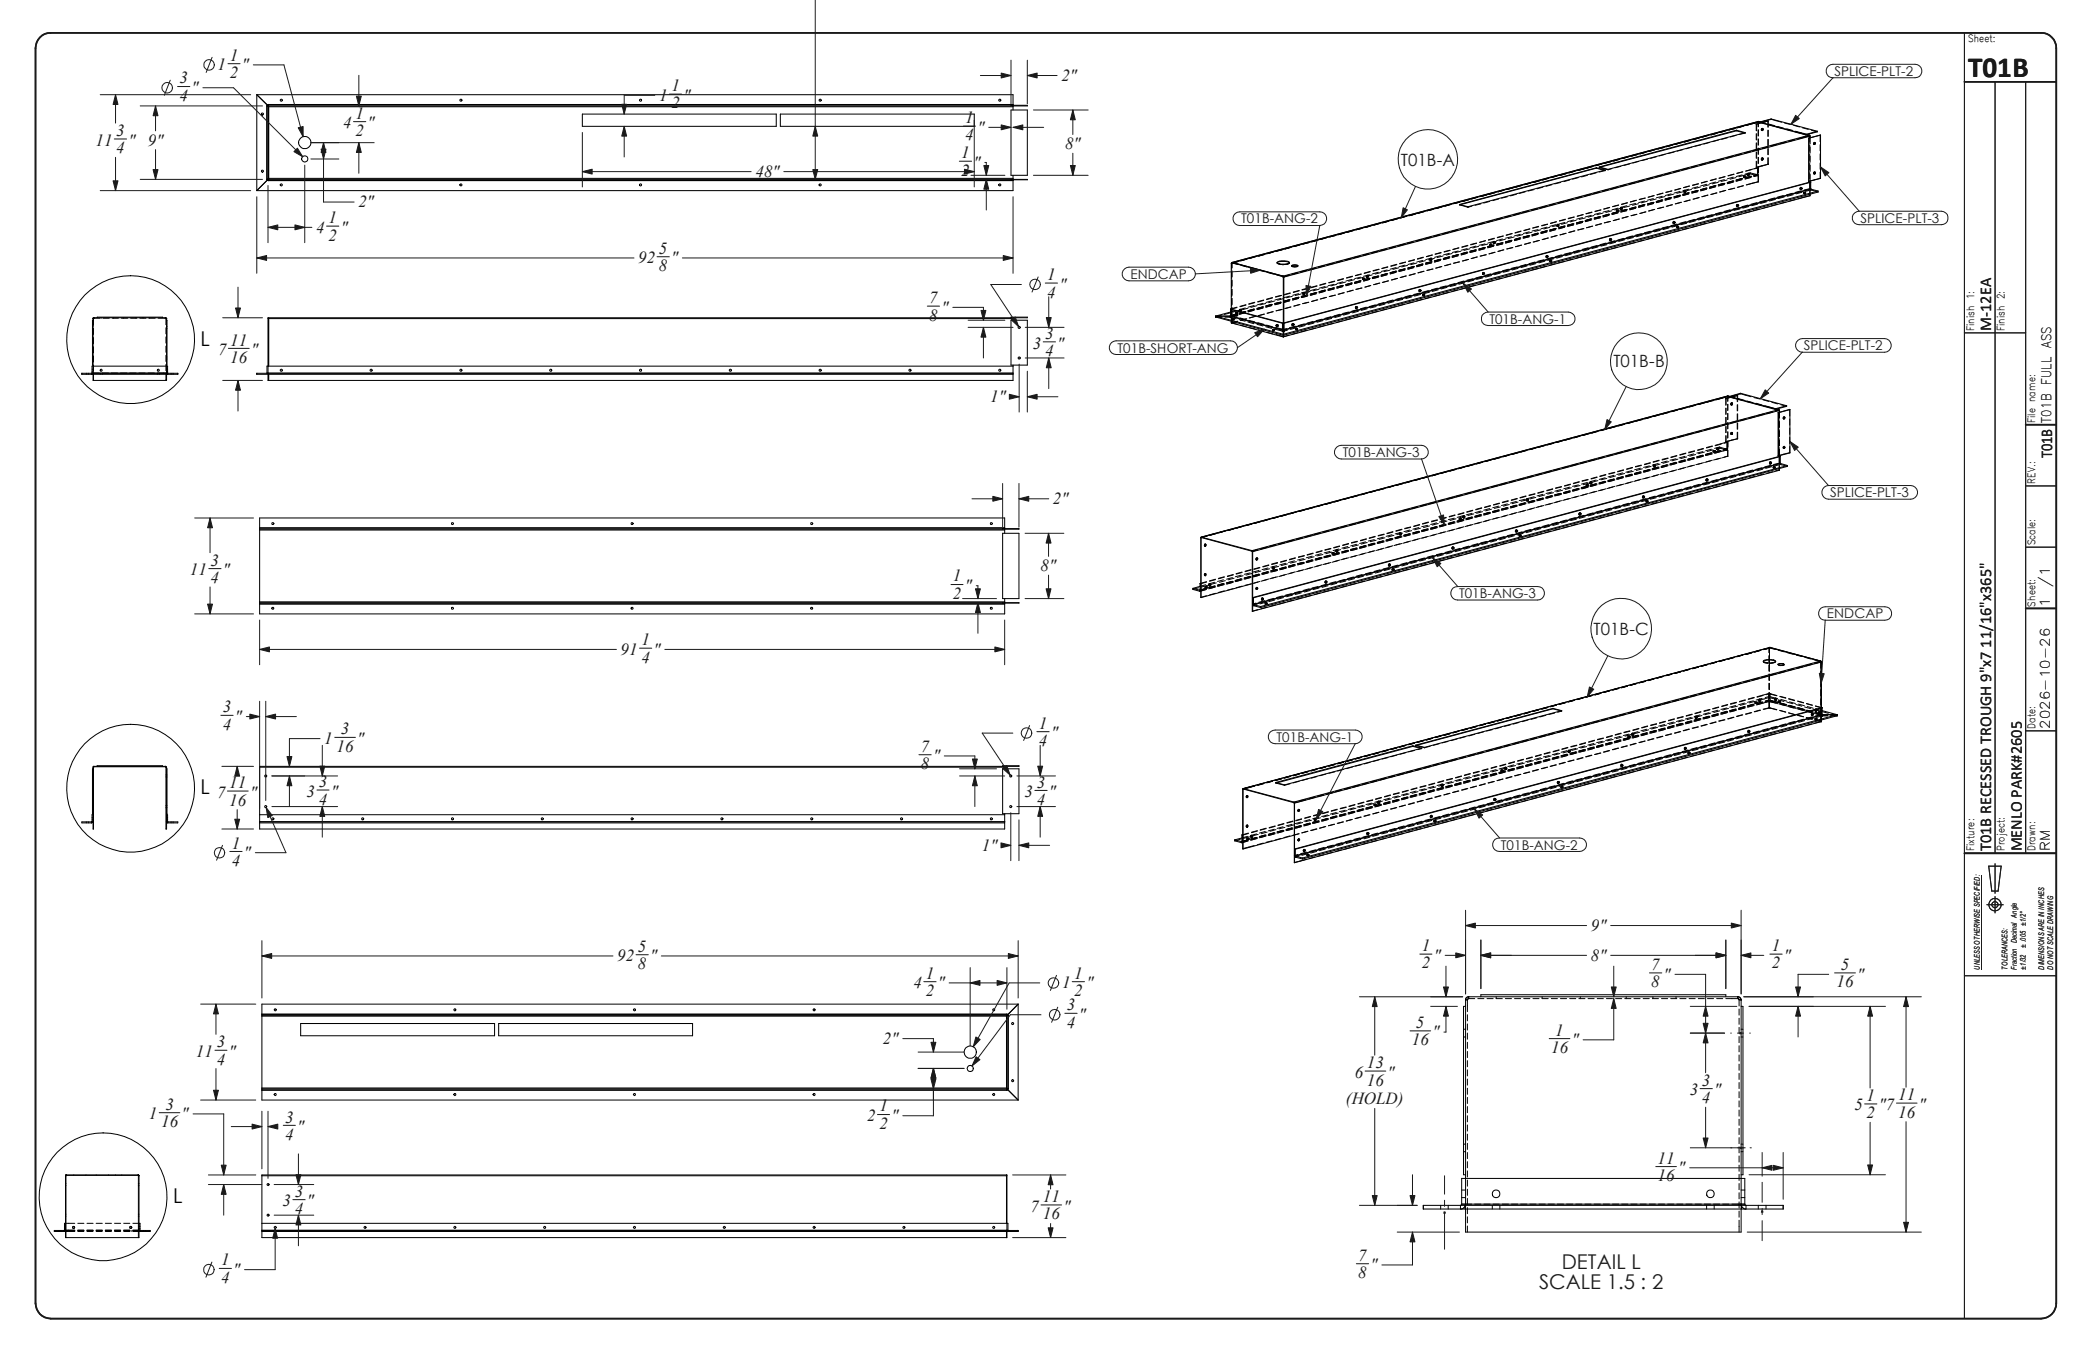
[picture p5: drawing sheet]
<svg xmlns="http://www.w3.org/2000/svg" width="432mm" height="279mm" viewBox="0 0 432 279" stroke-linecap="round" stroke-linejoin="round" font-family="sans-serif">
<defs><g id="words">
<text font-size="6" fill="#191924" x="408.2" y="16">T01B</text>
<g font-size="4.2">
<text x="41.6" y="71.7">L</text>
<text x="41.6" y="164.7">L</text>
<text x="35.9" y="249.5">L</text>
</g>
<g font-size="4.2" fill="#191924">
<text x="323.9" y="263.3">DETAIL L</text>
<text x="319.2" y="267.5">SCALE 1.5 : 2</text>
</g>
<g font-size="3.5" fill="#191924">
<text x="37.2" y="17.3">3</text>
<text x="45.1" y="14.6">1</text>
<text x="47.7" y="16.2">2</text>
<text x="47.7" y="12.6">1</text>
<text x="50.2" y="14.6">&quot;</text>
<text x="220.1" y="16.8">2&quot;</text>
<text x="37.2" y="20.9">4</text>
<text x="39.8" y="19.3">&quot;</text>
<text x="136.7" y="20.9">1</text>
<text x="139.2" y="18.9">1</text>
<text x="139.2" y="22.5">2</text>
<text x="141.7" y="20.9">&quot;</text>
<text x="24.1" y="28.2">3</text>
<text x="71.2" y="26.6">4</text>
<text x="73.7" y="24.6">1</text>
<text x="73.7" y="28.2">2</text>
<text x="76.2" y="26.6">&quot;</text>
<text x="200.2" y="29.1">4</text>
<text x="200.2" y="25.5">1</text>
<text x="202.7" y="27.5">&quot;</text>
<text x="19.8" y="30.2">11</text>
<text x="24.1" y="31.8">4</text>
<text x="26.6" y="30.2">&quot; 9&quot;</text>
<text x="199.3" y="32.8">1</text>
<text x="201.9" y="34.8">&quot;</text>
<text x="220.9" y="30.9">8&quot;</text>
<text x="290.5" y="34.3">T01B-A</text>
<text x="156.7" y="36.7">48&quot;</text>
<text x="199.3" y="36.4">2</text>
<text x="68.1" y="46.3">1</text>
<text x="74.3" y="43">2&quot;</text>
<text x="65.6" y="48.3">4</text>
<text x="68.1" y="49.9">2</text>
<text x="70.7" y="48.3">&quot;</text>
<text x="136.7" y="52.6">5</text>
<text x="132.4" y="54.6">92</text>
<text x="136.7" y="56.2">8</text>
<text x="139.2" y="54.6">&quot;</text>
<text x="217.2" y="58.1">1</text>
<text x="192.7" y="62.9">7</text>
<text x="195.2" y="64.9">&quot;</text>
<text x="217.2" y="61.7">4</text>
<text x="219.7" y="60.1">&quot;</text>
<text x="47.8" y="71.7">11</text>
<text x="192.7" y="66.5">8</text>
<text x="216.7" y="70.3">3</text>
<text x="45.2" y="73.7">7</text>
<text x="47.8" y="75.3">16</text>
<text x="52.1" y="73.7">&quot;</text>
<text x="214.2" y="72.3">3</text>
<text x="216.7" y="73.9">4</text>
<text x="219.3" y="72.3">&quot;</text>
<text x="334.6" y="76.2">T01B-B</text>
<text x="205.4" y="83.4">1&quot;</text>
<text x="218.4" y="104.6">2&quot;</text>
<text x="39.4" y="119.3">11</text>
<text x="43.7" y="117.3">3</text>
<text x="46.2" y="119.3">&quot;</text>
<text x="215.8" y="118.4">8&quot;</text>
<text x="43.7" y="120.9">4</text>
<text x="197.6" y="120.6">1</text>
<text x="197.6" y="124.2">2</text>
<text x="200.1" y="122.6">&quot;</text>
<text x="330.5" y="131.7">T01B-C</text>
<text x="128.7" y="135.8">91</text>
<text x="133" y="137.5">4</text>
<text x="133" y="133.9">1</text>
<text x="135.6" y="135.8">&quot;</text>
<text x="46.2" y="147.7">3</text>
<text x="48.7" y="149.7">&quot;</text>
<text x="46.2" y="151.3">4</text>
<text x="67.3" y="154.3">1</text>
<text x="69.8" y="155.9">16</text>
<text x="70.7" y="152.3">3</text>
<text x="74.1" y="154.3">&quot;</text>
<text x="191" y="155.9">7</text>
<text x="215.4" y="154.8">4</text>
<text x="215.4" y="151.2">1</text>
<text x="218" y="153.2">&quot;</text>
<text x="191" y="159.5">8</text>
<text x="193.5" y="157.9">&quot;</text>
<text x="45" y="165.5">7</text>
<text x="47.5" y="163.4">11</text>
<text x="47.5" y="167.1">16</text>
<text x="51.9" y="165.5">&quot;</text>
<text x="63.6" y="165.3">3</text>
<text x="66.1" y="163.2">3</text>
<text x="66.1" y="166.9">4</text>
<text x="68.7" y="165.3">&quot;</text>
<text x="212.5" y="165.4">3</text>
<text x="215" y="163.4">3</text>
<text x="215" y="167">4</text>
<text x="217.6" y="165.4">&quot;</text>
<text x="48" y="176">1</text>
<text x="48" y="179.6">4</text>
<text x="50.6" y="178">&quot;</text>
<text x="203.6" y="176.4">1&quot;</text>
<text x="132.3" y="197.4">5</text>
<text x="294.9" y="197.3">1</text>
<text x="329.9" y="193.1">9&quot;</text>
<text x="367.5" y="197.3">1</text>
<text x="128" y="199.4">92</text>
<text x="132.3" y="201">8</text>
<text x="134.8" y="199.4">&quot;</text>
<text x="192" y="203">1</text>
<text x="222.8" y="203">1</text>
<text x="294.9" y="200.9">2</text>
<text x="297.3" y="199.3">&quot;</text>
<text x="329.9" y="199.3">8&quot;</text>
<text x="342.5" y="201.2">7</text>
<text x="345" y="203.2">&quot;</text>
<text x="367.5" y="200.9">2</text>
<text x="370" y="199.3">&quot;</text>
<text x="381.8" y="201.2">5</text>
<text x="385.2" y="203.2">&quot;</text>
<text x="189.4" y="205">4</text>
<text x="192" y="206.6">2</text>
<text x="194.5" y="205">&quot;</text>
<text x="220.3" y="205">1</text>
<text x="221.2" y="209.6">3</text>
<text x="222.8" y="206.6">2</text>
<text x="225.3" y="205">&quot;</text>
<text x="342.5" y="204.8">8</text>
<text x="380.9" y="204.8">16</text>
<text x="221.2" y="213.2">4</text>
<text x="223.8" y="211.6">&quot;</text>
<text x="293.7" y="213.2">5</text>
<text x="297.1" y="215.2">&quot;</text>
<text x="322.5" y="214.8">1</text>
<text x="40.6" y="219.2">11</text>
<text x="45" y="217.2">3</text>
<text x="45" y="220.8">4</text>
<text x="47.5" y="219.2">&quot;</text>
<text x="183.1" y="216.5">2&quot;</text>
<text x="283.5" y="221.6">13</text>
<text x="292.8" y="216.8">16</text>
<text x="321.7" y="218.4">16</text>
<text x="326" y="216.8">&quot;</text>
<text x="281" y="223.6">6</text>
<text x="283.5" y="225.2">16</text>
<text x="287.8" y="223.6">&quot;</text>
<text x="350.5" y="227.2">3</text>
<text x="353" y="225.2">3</text>
<text x="355.5" y="227.2">&quot;</text>
<text x="30.8" y="232.2">1</text>
<text x="33.4" y="233.8">16</text>
<text x="34.3" y="230.2">3</text>
<text x="37.7" y="232.2">&quot;</text>
<text x="59.1" y="232.8">3</text>
<text x="179.8" y="232.5">2</text>
<text x="182.4" y="230.5">1</text>
<text x="184.9" y="232.5">&quot;</text>
<text x="279.1" y="229.1">(HOLD)</text>
<text x="353" y="228.8">4</text>
<text x="384.6" y="230.3">5</text>
<text x="387.1" y="231.9">2</text>
<text x="387.1" y="228.3">1</text>
<text x="389.6" y="230.3">&quot;7</text>
<text x="393.7" y="231.8">16</text>
<text x="393.7" y="228.2">11</text>
<text x="398" y="230.2">&quot;</text>
<text x="59.1" y="236.4">4</text>
<text x="61.6" y="234.8">&quot;</text>
<text x="182.4" y="234.1">2</text>
<text x="343.8" y="241.3">11</text>
<text x="343.8" y="244.9">16</text>
<text x="348.1" y="243.3">&quot;</text>
<text x="58.6" y="250.2">3</text>
<text x="61.1" y="251.8">4</text>
<text x="61.1" y="248.2">3</text>
<text x="63.7" y="250.2">&quot;</text>
<text x="213.7" y="251.3">7</text>
<text x="216.3" y="249.3">11</text>
<text x="220.6" y="251.3">&quot;</text>
<text x="216.3" y="252.9">16</text>
<text x="45.8" y="262.5">1</text>
<text x="281.7" y="261.5">7</text>
<text x="284.2" y="263.5">&quot;</text>
<text x="45.8" y="266.1">4</text>
<text x="48.4" y="264.5">&quot;</text>
<text x="281.7" y="265.1">8</text>
</g>
<g font-size="3.4" fill="#191924">
<text x="413" y="68.7" transform="rotate(-90 413 68.7)">M-12EA</text>
<text x="425.6" y="95.1" transform="rotate(-90 425.6 95.1)">T01B</text>
<text x="413" y="176.6" transform="rotate(-90 413 176.6)">T01B RECESSED TROUGH 9&quot;x7 11/16&quot;x365&quot;</text>
<text x="419.3" y="176.6" transform="rotate(-90 419.3 176.6)">MENLO PARK#2605</text>
</g>
<g font-size="2.8" fill="#191924">
<text x="380.4" y="15.7">SPLICE-PLT-2</text>
<text x="257.4" y="46.4">T01B-ANG-2</text>
<text x="385.9" y="46.2">SPLICE-PLT-3</text>
<text x="234.4" y="57.9">ENDCAP</text>
<text x="308.9" y="67.1">T01B-ANG-1</text>
<text x="231.8" y="73.2">T01B-SHORT-ANG</text>
<text x="374.1" y="72.7">SPLICE-PLT-2</text>
<text x="278.5" y="94.8">T01B-ANG-3</text>
<text x="379.6" y="103.2">SPLICE-PLT-3</text>
<text x="302.6" y="124.1">T01B-ANG-3</text>
<text x="425.2" y="125.8" transform="rotate(-90 425.2 125.8)">1</text>
<text x="425.2" y="121.8" transform="rotate(-90 425.2 121.8)">/1</text>
<text x="378.9" y="128.3">ENDCAP</text>
<text x="264.8" y="153.8">T01B-ANG-1</text>
<text x="311.3" y="176.2">T01B-ANG-2</text>
</g>
<g font-size="2.7" fill="#191924">
<text x="425.4" y="87.7" transform="rotate(-90 425.4 87.7)">T01B FULL ASS</text>
<text x="425.2" y="151.2" transform="rotate(-90 425.2 151.2)">2026-10-26</text>
<text x="425.2" y="176.6" transform="rotate(-90 425.2 176.6)">RM</text>
</g>
<g font-size="2.1" fill="#191924">
<text x="408.2" y="8.8">Sheet:</text>
<text x="409.4" y="68.7" transform="rotate(-90 409.4 68.7)">Finish 1:</text>
<text x="415.8" y="68.7" transform="rotate(-90 415.8 68.7)">Finish 2:</text>
<text x="422.1" y="87.7" transform="rotate(-90 422.1 87.7)">File name:</text>
<text x="422.1" y="100.4" transform="rotate(-90 422.1 100.4)">REV.:</text>
<text x="422.1" y="113.1" transform="rotate(-90 422.1 113.1)">Scale:</text>
<text x="422.1" y="125.8" transform="rotate(-90 422.1 125.8)">Sheet:</text>
<text x="422.1" y="151.2" transform="rotate(-90 422.1 151.2)">Date:</text>
<text x="409.4" y="176.6" transform="rotate(-90 409.4 176.6)">Fixture:</text>
<text x="415.8" y="176.6" transform="rotate(-90 415.8 176.6)">Project:</text>
<text x="422.1" y="176.6" transform="rotate(-90 422.1 176.6)">Drawn:</text>
</g>
<g font-size="1.6" fill="#191924">
<text x="420.2" y="196.6" transform="rotate(-90 420.2 196.6)">± .005 ±1/2°</text>
<text x="410.6" y="201.1" transform="rotate(-90 410.6 201.1)">UNLESS OTHERWISE SPECIFIED:</text>
<text x="416.4" y="201.1" transform="rotate(-90 416.4 201.1)">TOLERANCES:</text>
<text x="418.3" y="201.1" transform="rotate(-90 418.3 201.1)">Fraction Decimal Angle</text>
<text x="420.2" y="201.1" transform="rotate(-90 420.2 201.1)">±1/32</text>
<text x="423.9" y="201.1" transform="rotate(-90 423.9 201.1)">DIMENSIONS ARE IN INCHES</text>
<text x="425.8" y="201.1" transform="rotate(-90 425.8 201.1)">DO NOT SCALE DRAWING</text>
</g>
</g></defs>
<path d="M8.3 7.7a2.82 2.82 0 0 1 2.2-.9h412.8a3.2 3.2 0 0 1 3.2 3.2v260.3a3.2 3.2 0 0 1-3.2 3.2h-412.8a3.2 3.2 0 0 1-3.1-3.2v-260.3a3.2 3.2 0 0 1 .9-2.3zM407.4 17h19.1M420.1 88.1h6.4M420.1 126.2h6.4M407.4 177h19.1" fill="none" stroke="#191924" stroke-width=".34"/>
<g fill="none" stroke="#191924" stroke-width=".21">
<path d="M169.1 -.1v37.3M20.8 19.6h31.2M24 19.6v5.9M35.3 16.6l-1.2 3.2M36.8 17.9h2.6M42.1 18.2h6.3l14.4 14.3M44 11.9l-1.2 3.1M47.3 13.2h2.5M52.5 13.5h6.4l4 14.9M74.4 15.6v6.4M135.8 19.8h-6.3v3.9M138.9 19.5h2.5"/>
<path d="M203.3 15.7h6.4M209.7 12.5v9M213.1 15.7h6.1M213.1 12.5v9M379.2 13.7l1-.4h17a1.4 1.4 0 0 1 1.4 1.4 1.4 1.4 0 0 1-1.4 1.4h-17a1.39 1.39 0 0 1-1.4-.9 1.39 1.39 0 0 1 .4-1.5zM380.2 16.1l-8.8 9.7M407.4 6.8v266.7M413.8 17v160M420.1 17v160M20.8 39.5h31.2M23.7 28.8h2.5M24 32.6v6.9"/>
<path d="M29.1 37.2h25.3M29.1 22h25.3M32.3 22v5.1M32.3 31v6.2M55.6 38.5v11.8M63.2 34.2v16.1M64.5 33h5.8M64.5 29.6h13.1M67.1 29.6v12.3h6.3M73.3 25.2h2.6M74.4 29.6v6.3M120.8 27.5v11.3"/>
<path d="M120.8 35.6h35M129.5 26.2v6.4M162.6 35.6h39.5M199 33.4h2.5M199.8 26.2h2.5M201.4 36.4h7M201.4 37.2h7M202.1 24.9v13.9M204.3 33.7h.3v2.7M204.6 37.2v6.4M205.1 26.4h4.6M210.1 26.4h6.4"/>
<path d="M214.3 36.4h11.4M214.3 22.8h11.4M222.5 22.8v5.1M222.5 31.8v4.6M293.6 38.7l-3 6.5M377.6 34.6l8 9.2M49.4 59.6v6.3M53.3 53.5h78.2M53.3 40.8v15.9M55.6 47.2h9.1M67.7 46.9h2.6M136.3 53.3h2.5"/>
<path d="M141.5 53.5h68.6M210.1 40.8v15.9M211.8 59h-6.3l5.7 8.7M215.3 57.4l-1.3 3.2M216.8 58.7h2.5M233.3 55.8l.8-.4h12.4a1.42 1.42 0 0 1 1.4 1.4 1.42 1.42 0 0 1-1.4 1.5h-12.4a1.41 1.41 0 0 1-1.3-1 1.41 1.41 0 0 1 .5-1.5zM256.2 44.3l.9-.4h16.6a1.42 1.42 0 0 1 1.5 1.5 1.42 1.42 0 0 1-1.5 1.4h-16.6a1.43 1.43 0 0 1-1.3-.9 1.43 1.43 0 0 1 .4-1.6zM261.4 56l-13.5 .8M273.7 46.7l-2.7 14.6M303.4 58.8l5.2 5.9M384.3 44.5l.8-.6 .5-.1h17a1.4 1.4 0 0 1 1.4 1.4 1.4 1.4 0 0 1-1.4 1.4h-17a1.4 1.4 0 0 1-1.3-2.1zM46.2 65.9h8.2"/>
<path d="M46.2 78.9h8.2M47.4 72.3h4.3M49.4 78.9v6.4M192.3 63.5h2.6M197.6 63.8h6.4v2.6M200.8 67.9h9.3M200.8 66.4h7.6M204 67.9v6.4M211.4 75.5v10M212.6 67.9h8.1M212.6 74.3h8.1M213.1 77v8.5"/>
<path d="M216.4 70.9h2.5M217.5 61.6v6.3M217.5 74.3v6.3M230.5 71l1-.3h23.7a1.42 1.42 0 0 1 1.4 1.4 1.42 1.42 0 0 1-1.4 1.4h-23.7a1.43 1.43 0 0 1-1.3-.9 1.43 1.43 0 0 1 .3-1.6zM262.2 68.3l-5.5 3.8M307.4 65.4l.7-.6 .5-.1h16.6a1.4 1.4 0 0 1 1.5 1.4 1.4 1.4 0 0 1-1.5 1.4h-16.6a1.4 1.4 0 0 1-1.2-2.1zM372.9 70.6l.9-.4h17.1a1.42 1.42 0 0 1 1.3 1.4 1.42 1.42 0 0 1-1.3 1.5h-17.1a1.41 1.41 0 0 1-1.3-1 1.41 1.41 0 0 1 .4-1.5zM373.8 73l-8.7 9.7M407.4 69h12.7M209.5 82.3h1.9M213.1 82.3h6.3M277.3 92.7l.9-.3h16.6a1.42 1.42 0 0 1 1.4 1.4 1.42 1.42 0 0 1-1.4 1.4h-16.6a1.41 1.41 0 0 1-1.4-.9 1.41 1.41 0 0 1 .5-1.6z"/>
<path d="M294.8 95.2l4.8 13.7M337.3 80.2l-4.5 8.9M371.2 91.6l8 9.1M40.4 107.4h12.2M43.3 117.9h2.5M43.6 107.4v7.2M201.6 103.5h6.3M207.9 100.3v9M211.3 100.3v9M211.3 103.5h6.2M212.6 110.6h8M217.5 110.6v4.8"/>
<path d="M217.5 119.3v4.9M297.1 115.7l5.2 5.9M378.3 101l.9-.3h17.1a1.42 1.42 0 0 1 1.4 1.4 1.42 1.42 0 0 1-1.4 1.4h-17.1a1.43 1.43 0 0 1-1.3-.9 1.43 1.43 0 0 1 .4-1.6zM420.1 100.8h6.4M420.1 113.5h6.4M40.4 127.3h12.2M43.6 121.8v5.5M53.8 128.6v9.3M53.8 134.7h74M132.6 134.5h2.6M137.9 134.7h70.5M197.2 121.2h2.5"/>
<path d="M199.6 124.2h7.1M199.6 125h7.1M202.5 121.5h.3v2.7M202.8 125v6.4M208.4 128.6v9.3M212.6 124.2h8M301.4 122l.9-.3h16.6a1.4 1.4 0 0 1 1.4 1.4 1.4 1.4 0 0 1-1.4 1.4h-16.6a1.43 1.43 0 0 1-1.3-1 1.43 1.43 0 0 1 .4-1.5zM333.5 136l-4.3 8.6M377.7 126.2l.8-.3h12.4a1.4 1.4 0 0 1 1.4 1.4 1.4 1.4 0 0 1-1.4 1.4h-12.4a1.42 1.42 0 0 1-1.3-1 1.42 1.42 0 0 1 .5-1.5zM378.5 128.6l-.8 13.1M45.8 148.4h2.5M46 159h6.6"/>
<path d="M49.2 159v1.8M51.1 148.6h2.7M53.8 145.5v22.2M55.1 148.6h6.4M55.1 145.5v20.5M66.4 153.2h-6.4v5.8M66.8 154.6v6.4M69.4 153h4.3M190.6 156.5h2.5M195.8 156.8h6.4v2.7M199 159.5h7.7M210.1 152.1h-6.4l5.8 8.7"/>
<path d="M213.5 150.5l-1.2 3.1M215.1 151.8h2.5M215.7 154.6v6.4M263.5 151.8l1-.4h16.6a1.42 1.42 0 0 1 1.4 1.4 1.42 1.42 0 0 1-1.4 1.5h-16.6a1.43 1.43 0 0 1-1.4-1 1.43 1.43 0 0 1 .4-1.5zM281.1 154.2l-8.1 15.7M420.1 151.6h6.4M46 172h6.6M46.1 175.3l-1.2 3.1M47.2 164.1h4.3M47.7 176.6h2.5M49.2 167.9v4.1M55.2 167.5l4.1 9.4h-6.3"/>
<path d="M56.4 167.3h13.6M56.4 161h13.6M60 161v6.3M65.7 163.9h2.5M66.8 167.3v6.4M199 161h9.4M202.2 161v6.3M207.8 175.3h1.8M209.6 168.6v9.9M210.9 167.3h8M210.9 161h8M211.3 175.3h6.4"/>
<path d="M211.3 170.1v8.4M214.6 164h2.6M215.7 167.3v6.4M305.8 167.9l5.2 5.9M310 174.1l1-.3h16.6a1.4 1.4 0 0 1 1.4 1.4 1.4 1.4 0 0 1-1.4 1.4h-16.6a1.42 1.42 0 0 1-1.4-.9 1.42 1.42 0 0 1 .4-1.6zM407.4 177h19.1M412.5 179.7h2.5l-.6 5.1h-1.3zM413.8 179.2v6.1M54.3 195.1v11.9M54.3 198.3h72.8M131.9 198h2.6M137.2 198.3h74"/>
<path d="M211.2 195.1v11.9M294.5 197.9h2.5M299.7 198.2h4.3M304 188.8v17.4M304 192h25.1M307.1 195v10.1M307.1 198.2h22M334.1 192h27M334.1 198.2h23.8M357.9 195v10.1M361.1 188.8v17.4M361.1 198.2h4.7"/>
<path d="M367.1 197.9h2.5M410.9 181.4v19.7M412.1 187.7h3.4M413.8 186v3.4M41.6 208.3h11.4M44.6 217.8h2.5M44.8 208.3v6.2M187.2 215.4h6.4v2.8M190.4 218.2h9.5M191.6 203.6h2.5M196.8 203.9h12M201.2 200.7v16.3"/>
<path d="M208.8 200.7v8.6M215.6 203.9h-6.3l-7.5 13.2M215.9 210.5h-6.4l-7.9 10.6M219.1 202.3l-1.3 3.1M219.4 208.9l-1.3 3.1M220.9 210.2h2.5M222.4 203.6h2.5M281.9 206.8h21.5M285.1 206.8v12.1M292.4 213.8h4.3M296.7 208.7h5.6M299.9 208.7v5.4h-.4"/>
<path d="M299.9 200.4v6.4M321.3 215.4h4.3M334.7 200.4v6.4M334.7 207.1v8.6h-6.4M342.1 201.8h2.5M347.4 202.1h6.3v20.4M350.6 214.3h7.1M350.6 208.7h9.6M358.9 214.3h.2M360.3 214.3h1.3M360.8 214.2l.3 .3M361 214.2v.3"/>
<path d="M361.1 214.2l-.3 .3M361.7 206.8h36.8M362.8 208.7h28.2M362.9 214.3h.1M372.9 208.7v6.4M379.3 202.1h-6.4v4.7M380.5 201.8h4.3M387.9 208.7v17M395.3 206.8v18.7M407.4 202.4h19.1M33 230.8h4.3M40 231.1h6.4v12.6"/>
<path d="M41.6 228.2h11.4M44.8 221.7v6.5M48 233.7h6.3M54.3 230.5v11.9M55.6 230.5v13.9M55.6 233.7h1.9M58.8 233.4h2.5M61.9 239.4v6.3M182 231.2h2.5M190.4 221.6h9.5M193.6 221.6v9.8h-6.4M283.1 222.2h4.3"/>
<path d="M285.1 229.9v20.1M350.6 238.1h11.3M352.6 225.8h2.5M353.7 229.7v8.4M361 238l.3 .3M361.1 238v.3M361.2 238l-.3 .3M363 238.1h.2M365.5 239.1v4.9M369.8 239.1v9.7M386.7 229h2.6M387.9 232.8v10.9"/>
<path d="M393.3 228.8h4.3M395.3 232.7v22.9M43.2 243.7h9.8M43.2 245.7h11.1M46.4 245.7v6.4M56.9 252.1h8.2M56.9 245.7h8.2M57.1 254.8v8.6h-6.4M60.7 248.8h2.6M61.9 252.1v6.3M210 243.7h11.1M210 256.7h11.1"/>
<path d="M215.9 249.9h4.3M217.9 243.7v2.9M217.9 253.8v2.9M281.9 250h12M289.8 255.6h12.9M292.9 243.7v6.3M292.9 255.6v6.8h-6.3M299.5 251.5h.3M299.5 251.4l.3 .3M299.6 243.9v3.8M299.6 249v1.2M299.6 251.4v7.7"/>
<path d="M299.7 251.4l-.3 .3M343.4 242h4.3M350.4 242.2h19.4M362.4 255.6h36.1M362.8 243.7h28.2M365.3 251.3h.3M365.3 251.2l.3 .3M365.5 245.2v4.2M365.5 250.7v1.2M365.5 253.2v4.1M365.6 251.2l-.3 .3M43.9 261.8l-1.2 3.1"/>
<path d="M45.5 263.1h2.5M281.3 262.1h2.5"/>
<circle cx="34.7" cy="18.2" r="1.09"/>
<circle cx="43.4" cy="13.4" r="1.09"/>
<circle cx="296.1" cy="33.1" r="6.2"/>
<circle cx="214.7" cy="59" r="1.09"/>
<circle cx="339.9" cy="74.9" r="5.9"/>
<circle cx="336.2" cy="130.4" r="6.3"/>
<circle cx="212.9" cy="152" r="1.09"/>
<circle cx="45.5" cy="176.9" r="1.09"/>
<circle cx="413.7" cy="187.6" r="1.3"/>
<circle cx="413.8" cy="187.7" r=".64"/>
<circle cx="218.5" cy="203.9" r="1.09"/>
<circle cx="218.7" cy="210.5" r="1.09"/>
<circle cx="43.3" cy="263.4" r="1.1"/>
</g>
<g fill="none" stroke="#000" stroke-width=".21">
<path d="M53.3 19.6h156.8v2.1M53.3 19.6l2.3 2.3h-.3v15.3M53.3 19.6v19.9M55.3 37.2l157.8 .1-3.4-.1M55.3 22h.1M55.4 22l-.1 15.2M55.4 22h157.7v-.2h-3.4v.2M55.6 37v.2M55.6 37.4l154.5 .1zM55.6 21.7l154.5 .1M55.6 21.7v.4M55.6 37h154.5"/>
<path d="M55.6 22.1h154.5M55.6 22.1v14.9M55.6 37.2v.3M55.6 37.2l-2.3 2.3M55.6 21.7h154.5M55.7 22v15.2M120.8 23.7h40.2v2.5h-40.2zM161.8 23.7h40.3v2.5h-40.3zM209.7 22.8h3.4v13.6h-3.4zM210.1 22v.1M210.1 37v.2M210.1 21.7v.1"/>
<path d="M210.1 37.3v2.2h-156.8M210.1 21.8h.1M210.1 22.1v.7M210.1 36.4v.6M310.1 40l-1.2 .3M311.4 39.6l-2.6 .7M315.6 38.5l-1.2 .3M316.3 39.8l-1.2 .3M317.5 38l-1.3 .3M318.2 39.3l-1.3 .3M318.7 37.6l-8.1 2.2M320 38.8l-1.2 .4"/>
<path d="M321.9 38.3l-1.3 .4M323.7 37.8l-1.2 .3M324.2 36.2l-6.2 1.6M325.5 37.3l-1.2 .4M327.4 36.8l-1.3 .4M327.9 35.1l-4.4 1.3M329.2 36.4l-1.2 .3M330.3 34.5l-3.1 .8M331 35.9l-1.2 .3M331.1 34.9l-28.4 7.6M331.1 34.9l1.8 .5M331.1 34.8l-28.4 7.6"/>
<path d="M331.1 34.8l1.8 .5M331.1 34.8v.1M331.6 34.2l-2.5 .6M331.7 34.8l1.8 .4M331.7 34.6v.2M331.7 34.6l1.8 .5M331.7 39.8l-1.2 .3M331.8 39.8l-1.3 .4M332.9 35.4l-1.2 .3M332.9 35.3v.1M332.9 35.3l-28.4 7.6M333.5 33.7l-2.6 .7"/>
<path d="M333.5 35.1v.1M333.5 39.3l-1.2 .3M333.6 39.3l-1.2 .4M334.3 35l-.8 .2M335.4 38.8l-1.2 .4M335.4 38.9l-1.2 .3M335.9 33.1l-1.3 .3M336.2 34.5l-1.3 .3M337.1 32.7l-4.4 1.2M337.2 38.3l-1.2 .4M337.3 38.4l-1.3 .3M337.7 32.6l-1.2 .3"/>
<path d="M338 34l-1.2 .3M339 32.2l-2.6 .7M339.1 37.8l-1.2 .3M339.1 37.9l-1.2 .3M339.9 33.5l-1.3 .3M340.9 37.3l-1.2 .4M341 37.4l-1.3 .3M341.4 31.6l-1.3 .3M341.7 33l-1.3 .3M342.8 36.8l-1.3 .4M342.8 36.9l-1.2 .3M343.2 31.1l-1.2 .3"/>
<path d="M343.5 32.5l-1.2 .4M344.6 36.4l-1.2 .3M345.1 30.6l-6.9 1.8M345.4 32l-1.3 .3M346.5 35.9l-1.3 .3M346.5 35.9l-1.2 .3M346.7 39.6l-1.2 .3M346.8 39.6l-1.3 .3M347.2 31.5l-1.2 .3M347.3 39.4l1.3-.3-1.3 .4M348.3 35.3l-1.3 .4M348.3 35.4l-1.2 .3"/>
<path d="M348.4 39.7l-1.2 .3M348.7 29.6l-1.2 .3M349 39.8l-1.2 .3M349 31l-1.2 .4M349.3 39.9h.1M349.3 39.9h.2M349.4 39.5l-.2 .2 .1 .2M349.4 39.5l.1 .1M349.4 39.5h.1M349.5 39.5h.1M349.5 39.5l-.1 .4M349.5 39.6l-.1 .3"/>
<path d="M349.6 39.5v.3l-.2 .1M350 29.3l-6.1 1.6M350.1 34.9l-1.2 .3M350.1 34.9l-1.1 .3M350.3 39.2l-1.3 .3M350.3 40l-1.3 .3M350.4 38.6l-1.2 .3M350.8 39.3l-1.2 .3M350.9 30.5l-1.2 .4M352 34.4l-1.3 .3M352 34.4l-1.2 .4M352.1 38.7l-1.2 .4"/>
<path d="M352.1 39.5l-1.2 .3M352.3 38.1l-1.3 .4M352.3 39.5l-1.3 .3M352.3 38.1l-1.3 .3M352.7 38.8l-1.2 .3M352.7 30.1l-1.2 .3M353.8 33.9l-1.2 .3M353.9 39.2l-1.2 .4M353.9 38.2l-1.2 .4M353.9 39l-1.2 .3M354.1 37.6l-1.3 .4M354.1 39l-1.4 .4"/>
<path d="M354.5 38.3l-1.2 .4M354.6 29.5l-1.2 .4M355.5 27.8l-6.3 1.7M355.6 33.4l-1.2 .3M355.7 33.4l-1.2 .3M355.8 38.5l-1.3 .4M355.8 37.8l-1.2 .3M355.8 38.5l-1.2 .3M355.8 38.7l-1.3 .4M355.9 37.1l-1.2 .3M355.9 37.1l-1.2 .4M355.9 38.5l-1.2 .4"/>
<path d="M356.4 37.8l-1.3 .3M356.4 29l-1.2 .4M357.5 32.9l-1.3 .3M357.5 32.9l-1.2 .4M357.6 38.3l-1.2 .3M357.6 37.3l-1.2 .3M357.6 38l-1.2 .3M357.8 36.6l-1.3 .4M357.8 36.7l-1.3 .3M357.8 38.1l-1.4 .3M357.8 39.5l-1.2 .3M357.9 27.1l-3.1 .9"/>
<path d="M357.9 39.5l-1.2 .3M358.2 37.3l-1.2 .3M358.2 38.1l1.3-.3-1.2 .3M358.3 28.6l-1.3 .3M359.2 26.8l-2.5 .6M359.3 32.4l-1.2 .3M359.4 32.4l-1.3 .4M359.5 36.7l-1.2 .4M359.5 37.5l-1.3 .4M359.6 36.1l-1.2 .4M359.6 37.5l-1.2 .4M359.7 39l-1.2 .3"/>
<path d="M359.8 39l-1.2 .3M360 36.8l-1.2 .4M360.1 28.1l-1.2 .3M360.1 27.1l-28.4 7.7M360.1 27.1l1.8 .5M360.1 27v.1M360.1 27l-28.4 7.6M360.1 27l1.8 .5M360.2 35.9l1.2-.3-1.2 .4M361.1 31.9l-1.2 .4M361.2 32l-1.2 .3M361.3 37.3l-1.3 .3"/>
<path d="M361.3 36.3l-1.2 .3M361.3 37l-1.3 .4M361.3 37.3l-1.2 .3M361.4 37l-1.2 .4M361.5 38.5l-1.2 .4M361.6 26.2l-1.2 .3M361.6 38.5l-1.2 .4M361.7 36.6h.4M361.7 36.8h.4M361.7 36.5v.1M361.9 27.6l-1.2 .3M361.9 27.5v.1"/>
<path d="M361.9 27.5l-28.4 7.6M362 36.5v.1M362.1 36.8v-.2h-.4v.2M362.1 36.8h-.4M362.5 36h.1M362.5 36v.4M362.5 36.4h.1M362.6 35.9l-.1 .1M362.6 35.9l.1 .3-.2 .2M362.6 35.9l.2 .1M362.8 36a.21 .21 0 0 1 0 .2 .21 .21 0 0 1-.2 .2l-.1-.1M362.8 36h-.2l-.1 .3"/>
<path d="M362.9 36l-2.3 .7M363 35.9l-1.1 .2M363 35.9l1.4 .3M363 35.9v.2l1.4 .3M363 31.4l-1.2 .3M363.1 31.5l-1.3 .3M363.2 36.5l-1.3 .4M363.2 36.8l-1.3 .3M363.3 35.2l-1.3 .3M363.3 36.6l-1.2 .3M363.5 25.7l-1.3 .3M363.9 35l.7-.2h-.1l-.1 1.4"/>
<path d="M364.2 25.7l.1 .1M364.2 34.7l.1 .1M364.2 25.7v1.4M364.2 27.7v1.3M364.2 29.6v1.3M364.2 31.5v1.3M364.2 33.4v1.3M364.3 25.8v1.3M364.3 27.8v1.2M364.3 29.7v1.2M364.3 31.6v1.3M364.3 33.5v1.3"/>
<path d="M364.4 36.2v.2M364.5 34.8l-2.4 .7M364.5 36.4l-.8 .2M364.5 36.2l-.8 .2M364.5 36.2h.1M364.5 36.4h.1M364.5 36.4h-.1M364.6 37.7l-2.4 .7M364.6 26.9v1.3M364.6 28.8v1.3M364.6 30.7v1.3M364.6 32.6v1.3"/>
<path d="M364.6 34.5v1.9M364.6 36.4v1.3l.1-1.3M364.6 25.4h.1M364.6 36.2l-.7 .2M364.7 25.2v.1M364.7 37.7l-2.5 .7M364.7 25.3l-1.3 .4M364.7 25.3v1M364.7 26.9v1.3M364.7 28.8v1.3M364.7 30.7v1.3M364.7 32.6v1.3"/>
<path d="M364.7 34.5v1.3M364.7 25.3h.1M364.7 25.2l-.1 .1v1M364.7 25.2l1.5 .4M364.7 25.3l-6.2 1.7M364.7 25.3l1.2 .3M364.7 25.2l-109.2 29.2M364.8 30.9l-1.2 .3 1.3-.3M364.9 25.4l9.6 2.6M364.9 25.3v.1M364.9 25.3l9.6 2.6M365.4 33.2l.3-.2-.2-.2-.1 .2 .1 .2"/>
<path d="M365.4 27.1h.1M365.5 27.1h.1M365.5 25.4l-1.3 .3M365.5 26.6l-.2 .2 .1 .3M365.5 26.6v.1M365.5 25.4l-1.2 .4M365.5 26.7l-.1 .4M365.5 26.7l.2 .1-.2 .3M365.5 32.8l.1 .2-.2 .2-.1-.3 .3-.1M365.5 26.7v.4M366.6 25.8l1.2 .3M366.6 25.1h.1"/>
<path d="M366.6 25.1l-1.1 .3M366.6 25.1v1.3M366.6 27v1.3M366.6 28.9v1.3M366.6 30.8v1.3M366.6 32.7v1.4M366.6 34.1h.1M366.6 34.1l-2.4 .6M366.7 30.4l-1.2 .4 1.2-.3M366.7 34.1l-2.4 .7M366.7 25.1l-1.2 .3M366.7 25.1v1.3"/>
<path d="M366.7 27v1.3M366.7 28.9v1.3M366.7 30.8v1.3M366.7 32.7v1.4M366.9 25.7l1.2 .4M367.3 24.7l2.2 .7M367.3 24.7l-2.4 .7M367.3 24.7l-2.4 .6M367.3 24.7l9.6 2.5M368.4 26.3l1.2 .3M368.5 29.9l-1.2 .4M368.6 30l-1.3 .3"/>
<path d="M368.7 26.2l1.2 .4M370.1 25.5l1.2 .3M370.2 26.8l1.3 .3M370.4 29.5l-1.3 .3M370.4 29.5l-1.2 .3M370.5 26.7l1.3 .4M372 26l1.2 .3M372.1 27.3l1.2 .3M372.2 29l-1.2 .3M372.4 27.2l2.4 .7M373.3 39.1h.1M373.4 39.3h.1"/>
<path d="M373.5 38.9h.2M373.5 39.6l-1.2 .3M373.5 38.9l-.2 .2M373.5 38.9h.1M373.6 38.9a.2 .2 0 0 1 0 .3 .2 .2 0 0 1-.3 0v-.1M373.7 39.9l-1.2 .3M373.8 26.5l1.2 .3M373.9 27.8l1.3 .4-2.4 .6M374.1 39.9h.4zM374.1 39.9v.3h.3l.1-.3M374.5 27.9v.1M374.8 27.9l.5 .1"/>
<path d="M375.1 37.6h.1M375.1 28.7v8.9M375.1 28.7h.1M375.2 28.7v8.9M375.3 28.2l-2.4 .6M375.3 28v1.5M375.3 28l-109.2 29.3M375.3 28l.1 .2M375.3 30.1v1.3M375.3 32v1.3M375.3 33.9v1.3M375.3 35.8v1.3"/>
<path d="M375.3 37.7v1.3M375.3 39.6l.1 1M375.3 28.2h.1M375.4 28.2v1.6M375.4 30.5v1.2M375.4 32.4v1.3M375.4 34.3v1.3M375.4 36.2v4.4M375.4 39.2l.2 .2M375.4 28.2l-109.2 29.3M375.5 39.2l-1.3 .2M375.5 37.8l-109.4 29.2"/>
<path d="M375.5 37.8l-109.2 29.3M375.5 37.8v1.4M375.5 39.2l-109.2 29.2M375.5 39.2h.1M375.6 39.4l-1.2 .3M375.6 39.4l1.5 .4M375.6 39.2v.2M375.6 39.2l1.5 .4M375.6 39.2l-109.3 29.3M375.7 27l1.2 .3M376.2 29.7h.1M376.3 29.5l.1 .1a.2 .2 0 0 1 0 .3 .2 .2 0 0 1-.2 0z"/>
<path d="M376.3 36.1h.1M376.3 29.5l.1 .1M376.4 35.7l.1 .2-.2 .2M376.4 35.7l-.3 .2 .2 .2M376.9 27.2v.1M376.9 27.3l-2.4 .7M376.9 27.2l-2.4 .7M377.1 39.6l-111 29.7-14-3.7M377.1 39.8l-111 29.8-14-3.9M377.1 39.6v.2M377.5 28v1.4M377.5 30v1.3"/>
<path d="M377.5 31.9v1.3M377.5 33.8v1.3M377.5 35.7v1.3M377.5 37h.1M377.5 37l-2.4 .6M377.5 28l-2.4 .7M377.5 28h.1M377.6 28l-2.4 .7M377.6 37l-2.4 .6M377.6 28v9M255.4 54.6h.1M255.4 54.6v12.4"/>
<path d="M255.4 56.2v1.6M255.4 58.1v1.6M255.4 60v1.6M255.4 54.5l.2 .1M255.5 54.5l-.1 .1M255.5 54.5l-.1 1.4M255.5 54.5l10.5 2.8M255.5 54.4h.1M255.5 54.6v.9M255.5 56.2v1.2M255.5 58.1v1.3M255.5 60v1.3"/>
<path d="M255.5 54.4v.1M255.6 54.4l-.1 .1M255.6 54.6l1.2 .3M255.6 54.4v.2M255.6 54.4l-.2 .1M255.6 54.4h.1M255.6 54.4l10.5 2.9M256.8 54.2l-1.4 .4M256.8 54.2l-1.2 .3M257.4 55l1.2 .4M258.6 53.8l-1.3 .3M259.2 55.5l1.2 .4"/>
<path d="M260.4 53.3l-1.2 .3M261.1 56l1.2 .3M261.7 52.9l-4.9 1.3M262.3 52.8l-1.3 .3M262.9 56.5l1.2 .4M264.8 57l1.3 .4M264.9 54.5a3.3 3.3 0 0 1 2.5 0M264.9 54.4a2.66 2.66 0 0 1 2.5 0 2.39 2.39 0 0 1-2.5 0zM264.9 54.4a1.68 1.68 0 0 0 1.8 .5l.6-.2 .1-.3M265.3 51.9l-4.4 1.2M266 57.3l.2 .2M266.1 57.3l.1 .2"/>
<path d="M266.1 57.4v12.5M266.1 57.3v.1M266.1 57.3h.1M266.1 57.3h-.1M266.2 57.5v12.3M266.2 57.5h.1M267.3 57.1l-1.2 .3M267.3 57.1l-1.1 .4M267.9 55.1v.1M267.9 55.2h.1M267.9 55.1a1.16 1.16 0 0 1 1.3 0l-1 .1zM267.9 55.1h1.3"/>
<path d="M269.2 56.6l-1.3 .3M269.2 55.1a.9 .9 0 0 1-1.3 .1M269.2 56.6l-1.2 .3M270.9 50.4l-6.3 1.7M271 56l-1.2 .4 1.2-.3M271.3 59.8l-1.3 .3M271.3 59.9l-1.3 .3M271.4 50.3l-1.2 .3M272.7 50l-2.6 .6M272.8 55.6l-1.2 .3M272.9 55.6l-1.2 .4M273 59.9l-1.2 .4"/>
<path d="M273.1 59.3l-1.2 .3M273.1 59.4l-1.2 .3M273.6 60l-1.3 .3M274.7 55.1l-1.3 .3M274.7 55.1l-1.2 .4M274.8 59.4l-1.2 .4M275 58.8l-1.3 .3M275 58.8l-1.3 .4M275.4 59.5l-1.2 .3M276.5 54.6l-1.2 .3M276.6 54.7l-1.3 .2M276.7 59l-1.2 .3"/>
<path d="M276.7 59.7l-1.3 .3M276.8 59.7l-1.2 .3M276.8 58.3l-1.2 .3M276.8 58.4l-1.2 .3M277 48.9l-5 1.3M277.2 59l-1.2 .3M278.3 54.1l-1.2 .3M278.4 54.1l-1.2 .4M278.5 59.4l-1.3 .4M278.5 58.5l-1.2 .3M278.5 59.2l-1.3 .4M278.5 59.4l-1.2 .4"/>
<path d="M278.6 59.2l-1.2 .4M278.6 57.8l-1.2 .3M278.6 57.9l-1.2 .3M278.8 48.3l-1.2 .4M279.1 58.5l-1.3 .3M279.1 59.3l1.2-.4-1.2 .4M280.2 53.6l-1.2 .3M280.2 53.6l-1.2 .4M280.4 58l-1.3 .3M280.4 58.7l-1.3 .3M280.5 58.7l-1.4 .4M280.5 57.3l-1.2 .3"/>
<path d="M280.5 57.4l-1.2 .3M280.7 47.8l-1.3 .4M280.9 58l-1.2 .3M281.9 47.5l-6.1 1.6M282 53.1l-1.2 .3M282.1 53.2l-1.3 .3M282.2 57.5l-1.2 .3M282.2 58.2l-1.3 .4M282.2 58.5l-1.3 .3M282.3 58.3l-1.2 .3M282.3 56.8l-1.2 .3M282.3 56.9l-1.2 .3"/>
<path d="M282.5 59.7l-1.3 .3M282.6 58h.4M282.7 57.7h.3M282.7 57.8l-.1 .2M282.7 57.8h.3M282.7 57.5l-1.2 .3M283 57.7v.3h-.4M283.3 57.4l.4 .2 .1-.4-.3 .1 .1 .3-.1-.1M283.5 57.1l-.2 .3M283.5 57.1h.1M283.5 57.1h.2M283.6 57.1h.1"/>
<path d="M283.6 57.1l-.1 .4M283.8 47l-2.6 .7M283.9 52.6l-1.2 .4M283.9 52.7l-1.2 .3M284 57l-1.2 .3M284 58l-1.2 .3M284.1 57.7l-1.3 .4M284.1 58l-1.3 .3M284.1 56.4l-1.2 .3M284.2 57.7l-1.2 .4M284.2 56.3l-1.2 .3M284.3 46.9l-1.2 .3"/>
<path d="M284.3 59.2l-1.3 .4M284.6 57l-1.3 .4M285.7 52.1l-1.2 .4 1.2-.3M285.9 57.2l-1.3 .4M285.9 56.5l-1.3 .3M285.9 57.5l-1.3 .3M286 57.3l-1.2 .3M286 55.9l-1.2 .3M286 55.8l-1.2 .3M286.1 58.7l-1.2 .4M286.2 46.4l-1.3 .3M286.2 58.7l-1.3 .4"/>
<path d="M286.4 56.5l-1.2 .4M287.4 46l-4.4 1.2M287.6 51.6l-1.3 .3M287.6 51.7l-1.2 .3M287.7 56.8l-1.3 .3M287.7 56l-1.2 .3M287.7 56.7l-1.2 .4M287.7 57l-1.3 .3M287.8 56.8l-1.2 .3M287.8 55.3l-1.2 .4 1.2-.3M288 58.3l-1.3 .3M288.2 56l-1.2 .3"/>
<path d="M289.4 51.1l-1.2 .4M289.4 51.2l-1.2 .3M289.6 55.5l-1.3 .3M289.6 56.2l-1.3 .4M289.6 56.5l-1.3 .3M289.7 56.3l-1.2 .3M289.7 54.8l-1.2 .4M289.7 54.9l-1.2 .3M289.9 45.4l-1.3 .3M289.9 57.7l-1.4 .4M290.1 55.5l-1.2 .4M291.3 50.6l-1.3 .4"/>
<path d="M291.3 50.7l-1.2 .3M291.3 56l-1.2 .3M291.4 55l-1.2 .3M291.4 55.8l-1.3 .3M291.4 56l-1.2 .3M291.5 55.8l-1.2 .3M291.5 54.4l-1.2 .3M291.7 57.2l-1.3 .4M291.9 55l-1.2 .4M292.9 44.5l-6.2 1.7M293.1 50.2l-1.3 .3M293.1 50.2l-1.2 .3"/>
<path d="M293.2 55.3l-1.2 .3M293.2 54.5l-1.2 .4M293.2 55.2l-1.2 .4M293.2 55.5l-1.2 .3M293.4 53.9l-1.3 .3M293.4 55.3l-1.3 .3M293.4 53.8l-1.3 .4M293.5 56.8l-1.3 .3M293.8 54.6l-1.2 .3M294.9 49.7l-1.2 .3M294.9 49.7l-1.1 .3M295 54.8l-1.2 .3"/>
<path d="M295.1 54l-1.3 .4M295.1 54.7l-1.3 .4M295.1 55l-1.3 .3M295.2 54.8l-1.2 .3M295.2 53.3l-1.2 .4M295.2 53.4l-1.2 .4M295.4 56.3l-1.4 .3M295.6 54.1l-1.2 .3M296.6 43.5l-4.4 1.2M296.6 54l.2 .1M296.7 54h.1M296.7 54h-.1"/>
<path d="M296.8 49.1l-1.3 .4M296.8 49.2l-1.2 .3M296.8 53.6l-.1 .4M296.8 53.6h.1M296.8 53.6v.4M296.8 53.8v.1M296.9 53.6l.1 .3-.2 .1M296.9 53.6h-.3v.4M296.9 54.3l-1.2 .3M296.9 53.5l-1.2 .3M296.9 54.5l-1.2 .3M297.1 54.3l-1.3 .3"/>
<path d="M297.1 52.9l-1.3 .3M297.1 52.9l-1.3 .4M297.2 55.8l-1.3 .3M297.5 53.6l-1.3 .3M298.1 59.8l-1.2 .3M298.6 48.7l-1.3 .3M298.6 48.7l-1.2 .4M298.7 53l-1.2 .4M298.7 53.8l-1.2 .3M298.7 54l-1.2 .4M298.9 53.8l-1.4 .3M298.9 52.4l-1.3 .3 1.3-.2"/>
<path d="M299 55.3l-1.3 .3M299 55.3l-1.2 .3M299.3 53.1l-1.2 .3M299.9 59.3l-1.2 .3M300.1 59.6l-1.2 .3M300.4 48.2l-1.2 .3M300.5 48.2l-1.2 .4M300.6 53.3l-1.3 .3M300.6 52.5l-1.2 .4M300.6 53.3l-1.2 .3M300.6 53.5l-1.3 .3M300.7 53.3l-1.2 .3"/>
<path d="M300.7 51.9l-1.2 .4M300.7 51.9l-1.2 .3M300.9 54.8l-1.3 .3M301.2 52.6l-1.3 .3M301.8 58.8l-1.2 .3M302 59.1l-1.3 .3M302.2 42l-6.3 1.7M302.3 47.7l-1.3 .3M302.3 47.7l-1.2 .3M302.4 53l-1.2 .4M302.4 52.1l-1.2 .3M302.4 52.8l-1.2 .4"/>
<path d="M302.6 52.8l-1.3 .4M302.6 51.4l-1.3 .4M302.7 42.5l1.8 .5v-.1M302.7 42.4v.1M302.7 42.4l1.8 .5M302.7 42l-1.2 .2M302.7 54.3l-1.3 .3M303 52.1l-1.2 .3M303.6 58.3l-1.2 .3M303.8 58.6l-1.2 .4M304.1 47.2l-1.2 .3M304.2 47.2l-1.3 .4"/>
<path d="M304.2 59.6l-1.3 .4M304.3 51.6l-1.2 .3M304.3 52.3l-1.2 .3M304.3 52.5l-1.3 .4M304.4 52.3l-1.4 .4M304.4 50.9l-1.2 .3M304.4 51l-1.2 .3M304.5 53.8l-1.2 .3M304.6 41.4l-1.3 .4M304.6 53.8l-1.2 .3M304.7 47l1.2-.3-1.1 .4M304.8 51.6l-1.2 .3"/>
<path d="M305.3 42.8l-.9 .2M305.5 57.8l-1.3 .3M305.6 58.1l-1.2 .4M306 59.1l-1.2 .4M306.1 52.1l-1.3 .3M306.1 51.8l-1.3 .4M306.1 51.1l-1.2 .3M306.1 52.1l-1.2 .3M306.2 51.9l-1.2 .3M306.2 50.5l-1.2 .3M306.2 50.4l-1.2 .3M306.3 53.3l-1.2 .3"/>
<path d="M306.4 40.9l-1.3 .4M306.4 53.3l-1.2 .3M306.6 46.5l1.2-.2-1.2 .3M306.7 51.1l-1.3 .3M307.1 42.3l-1.2 .3M307.3 57.3l-1.2 .4M307.5 57.7l-1.3 .3M307.5 56.6a.2 .2 0 0 1 .3 .1 .2 .2 0 0 1-.2 .2h-.1zM307.6 56.9l.1 .1M307.6 56.5l.2 .1M307.8 58.7l-1.2 .3M307.9 51.6l-1.2 .3"/>
<path d="M308 50.6l-1.3 .3M308 51.3l-1.3 .4M308 51.6l-1.3 .3M308.1 50l-1.2 .3M308.1 51.4l-1.2 .3M308.1 49.9l-1.2 .3M308.2 52.8l-1.2 .3M308.3 40.5l-6.9 1.7M308.3 52.8l-1.3 .3M308.5 50.6l-1.2 .3M308.9 41.8l-1.2 .3M308.9 50.7h.5v.2h-.5z"/>
<path d="M308.9 50.7h.1M308.9 50.9h.1M309 50.7h.4M309 50.8l.4 .1M309.2 56.8l-1.3 .3M309.3 57.1l-1.2 .4M309.5 40.1l-2.4 .6M309.6 45.7l-1.2 .4M309.7 45.8l-1.3 .3M309.7 58.2l-1.3 .3M309.8 50.1l.2 .1-.1 .3-.2-.1zM309.8 50.1l-1.2 .3"/>
<path d="M309.8 50.8l-1.3 .4M309.8 51.1l-1.3 .3M309.8 50.5h.1M309.9 50.2l.2-.1v.4l-.3-.1zM309.9 50.8l-1.2 .4M309.9 49.4l-1.2 .3M309.9 49.5l-1.2 .3M309.9 50.1h.1M310 52.3l-1.2 .4M310.1 52.3l-1.2 .4M310.1 50.2h.1M310.3 50.1l-1.2 .4"/>
<path d="M310.8 41.3l-1.2 .3M311 56.3l-1.2 .4M311.1 56.6l-1.2 .4M311.5 45.2l-1.2 .4M311.5 45.3l-1.2 .3M311.5 57.7l-1.2 .3M311.6 50.4l-1.2 .3M311.6 49.6l-1.2 .3M311.7 50.6l-1.3 .3M311.7 50.3l-1.3 .3M311.7 49l-1.2 .3M311.8 50.4l-1.2 .3"/>
<path d="M311.8 48.9l-1.2 .3M311.8 51.8l-1.2 .4M311.9 51.8l-1.2 .4M312.2 49.6l-1.2 .4M312.6 40.8l-1.2 .3M312.8 55.8l-1.2 .4M313 56.2l-1.2 .3M313.3 44.7l-1.2 .3M313.4 44.8l-1.3 .3M313.4 57.2l-1.3 .3M313.5 49.1l-1.2 .3M313.5 49.8l-1.3 .4"/>
<path d="M313.5 50.1l-1.3 .3M313.6 49.9l-1.2 .3M313.6 48.4l-1.2 .4 1.2-.3M313.8 51.4l-1.3 .2M314 49.1l-1.2 .4M314.5 40.3l-1.2 .3M314.7 55.4l-1.3 .3M314.8 55.7l-1.2 .3M315.2 44.2l-1.3 .4M315.2 44.3l-1.2 .3M315.2 56.7l-1.2 .3M315.3 49.4l-1.2 .3"/>
<path d="M315.3 48.6l-1.2 .3M315.3 49.6l-1.2 .3M315.3 49.3l-1.2 .4M315.4 49.4l-1.2 .3M315.4 48l-1.2 .3M315.5 47.9l-1.3 .4M315.6 50.8l-1.3 .4M315.8 48.6l-1.2 .4M316.5 54.9l-1.2 .3M316.7 55.2l-1.2 .3M317 43.7l-1.2 .4M317 43.8l-1.2 .3"/>
<path d="M317 56.2l-1.2 .3M317.1 48.9l-1.2 .3M317.2 48.1l-1.3 .3M317.2 49.1l-1.3 .3M317.2 48.9l-1.3 .2M317.3 48.9l-1.2 .3M317.3 47.5l-1.2 .3M317.5 50.3l-1.4 .4M317.7 48.2l-1.2 .3M318.3 54.4l-1.2 .3M318.5 54.7l-1.2 .3M318.9 43.3l-1.3 .3"/>
<path d="M318.9 43.3l-1.2 .3M318.9 55.7l-1.2 .3M318.9 48.4l-1.2 .3M319 47.6l-1.2 .3M319 48.3l-1.2 .4M319 48.6l-1.3 .3M319.1 48.4l-1.2 .3M319.1 46.9l-1.2 .4M319.1 47l-1.2 .3M319.3 49.9l-1.3 .3M319.5 47.7l-1.2 .3M320.2 53.9l-1.3 .3"/>
<path d="M320.4 54.2l-1.2 .3M320.7 42.8l-1.3 .3M320.7 42.8l-1.2 .3M320.7 55.2l-1.2 .3M320.7 53.4h.1M320.8 47.9l-1.2 .3M320.8 53l.1 .2-.1 .2M320.8 53l-.2 .3 .3 .1M320.8 47.1l-1.2 .4M320.8 47.8l-1.2 .4M320.8 48.1l-1.2 .3M320.8 53h.2"/>
<path d="M321 46.5l-1.3 .4M321 46.5l-1.3 .3M321 47.9l-1.3 .3M321.1 49.4l-1.3 .3M321.4 54.2h.4M321.4 54v.3h.2h.2v-.3M321.4 47.2l-1.2 .3M321.4 54l.4 .1zM322 53.4l-1.2 .3M322.2 53.7l-1.2 .3M322.5 42.2l-1.2 .4M322.5 42.3l-1.1 .3"/>
<path d="M322.5 54.7l-1.1 .3M322.6 47.4l-1.2 .4M322.7 46.6l-1.3 .3M322.7 47.4l-1.3 .3M322.7 47.6l-1.3 .4M322.8 46l-1.2 .4M322.8 47.4l-1.2 .4M322.8 46l-1.2 .3M323 48.9l-1.4 .3M323 46.9h.1M323 46.9l.1 .1M323 46.7h.1"/>
<path d="M323 46.7v.2M323 46.9h.3M323.1 46.5l.1 .1M323.1 46.6l-.1 .3M323.2 46.6l-.2 .1M323.2 46.7l-1.2 .3M323.3 46.9v-.3l-.3-.1-.1 .2 .1 .2M323.3 46.9h.1M323.8 52.9l-1.2 .3M324 53.2l-1.2 .4M324.4 41.8l-1.3 .3M324.4 41.8l-1.2 .3"/>
<path d="M324.4 54.2l-1.2 .3M324.5 46.9l-1.2 .3M324.5 46.1l-1.2 .4M324.5 47.1l-1.2 .4M324.7 45.6l-1.3 .2M324.7 46.9l-1.3 .3M324.7 45.5l-1.3 .3M324.8 48.4l-1.3 .3M325.1 46.2l-1.3 .3M325.7 52.4l-1.2 .3M325.9 52.7l-1.2 .3M326.2 41.3l-1.2 .3"/>
<path d="M326.2 41.3l-1.2 .4M326.2 53.7l-1.2 .4M326.3 46.7l-1.2 .2M326.3 45.6l-1.2 .4M326.3 46.4l-1.2 .3 1.4-.3M326.5 45l-1.3 .4M326.5 45l-1.3 .3M326.6 47.9l-1.3 .3M326.9 45.7l-1.2 .3M327.5 51.9l-1.2 .3M327.7 52.2l-1.2 .3M328 40.8l-1.2 .3"/>
<path d="M328.1 40.8l-1.2 .3M328.1 53.2l-1.2 .4M328.2 45.1l-1.2 .4M328.2 45.9l-1.2 .3 1.3-.3M328.2 46.1l-1.3 .4M328.3 44.5l-1.2 .4M328.5 47.4l-1.3 .3M328.8 45.2l-1.3 .3M329.4 51.4l-1.2 .3M329.6 51.7l-1.3 .4M329.9 40.3l-1.3 .3M329.9 40.3l-1.2 .4"/>
<path d="M329.9 52.7l-1.2 .4M330 45.6l-1.2 .4M330 44.7l-1.2 .3M330 45.4l-1.2 .3M330.2 44l-1.3 .3M330.2 45.4l-1.4 .4M330.2 44.1l-1.3 .3M330.2 46.9l-1.2 .3M330.3 46.9l-1.2 .3M330.6 44.7l-1.2 .3M331.2 50.9l-1.2 .4M331.4 51.2l-1.2 .4"/>
<path d="M331.8 52.2l-1.3 .4M331.9 44.9l-1.3 .4M331.9 44.2l-1.2 .3M331.9 45.2l-1.3 .3M332 43.6l-1.2 .3M332 45l-1.2 .3M332 43.5l-1.2 .3M332.1 46.4l-1.2 .3M332.2 46.4l-1.2 .3M332.4 44.2l-1.2 .3M332.6 43.3l1.2-.3-1.2 .4M333.1 50.4l-1.2 .4"/>
<path d="M333.2 50.8l-1.2 .3M333.6 51.7l-1.2 .4M333.7 43.7l-1.2 .3M333.7 44.4l-1.3 .4M333.7 44.7l-1.3 .3M333.8 44.4l-1.2 .4M333.9 49.9h.2M334 49.4a.22 .22 0 0 1 .1 .3 .22 .22 0 0 1-.2 .2l-.1-.2zM334 45.9l-1.3 .3M334 49.5h.1M334.3 43.7l-1.3 .4M334.9 50l-1.2 .2"/>
<path d="M335.1 50.2l-1.3 .4M335.3 43.7h.4M335.3 43.8l.4 .1M335.4 51.3l-1.2 .3M335.5 44.2l-1.2 .3 1.3-.3M335.6 43.2l-1.3 .3M335.6 43.9l-1.3 .4M335.7 42.6l-1.3 .3M335.7 42.5l-1.2 .3M335.7 43.6v.3M335.7 43.6h.1M335.7 43.9l-1.2 .4"/>
<path d="M335.7 43.9h.1M335.7 43.6h-.4l.1 .3h.3M335.8 45.4l-1.2 .4M335.9 45.4l-1.3 .4M336.1 43.2l-1.2 .4M336.1 43.4l.2 .1M336.2 43l.2 .1M336.2 43l-.2 .2 .2 .2M336.2 43.4l.1 .1M336.3 43.1l-.1 .3M336.4 43.1l-.1-.1v.3l-.1 .1M336.4 43.1l.1 .1-.2 .3"/>
<path d="M336.8 49.4l-1.3 .4M336.9 49.7l-1.2 .4M337.3 50.8l-1.3 .3M337.4 43.4l-1.3 .4M337.4 42.7l-1.2 .3M337.4 43.7l-1.3 .3M337.5 42l-1.2 .4M337.5 42.1l-1.2 .3M337.5 43.5l-1.2 .3M337.6 44.9l-1.2 .4M337.7 44.9l-1.2 .4M337.9 42.8l-1.2 .3"/>
<path d="M338.6 48.9l-1.2 .4M338.8 49.3l-1.3 .3M339.1 50.3l-1.2 .3M339.2 42.2l-1.2 .3M339.3 42.9l-1.3 .4M339.3 43.2l-1.3 .3M339.3 41.6l-1.2 .3M339.4 41.5l-1.2 .4M339.4 43l-1.2 .3M339.4 44.4l-1.2 .3M339.5 44.4l-1.2 .3M339.8 42.2l-1.2 .4"/>
<path d="M340.4 48.5l-1.2 .3M340.6 48.8l-1.2 .3M341 49.8l-1.3 .3M341.1 41.7l-1.2 .3M341.1 42.4l-1.3 .4M341.1 42.7l-1.3 .3M341.2 42.5l-1.2 .3M341.2 41.1l-1.2 .3M341.4 43.9l-1.3 .4M341.6 41.7l-1.2 .4M342.3 48l-1.3 .3M342.4 48.3l-1.2 .3"/>
<path d="M342.8 49.3l-1.2 .3M342.9 41.2l-1.2 .3M342.9 42l-1.2 .3M342.9 42.2l-1.2 .3M343 40.6l-1.2 .3M343.1 40.6l-1.3 .3M343.1 42l-1.3 .3M343.2 43.4l-1.3 .4M343.5 41.3l-1.2 .3M344.1 47.5l-1.2 .3M344.3 47.8l-1.2 .3M344.6 48.8l-1.2 .3"/>
<path d="M344.7 41.5l-1.2 .3M344.8 40.7l-1.3 .3M344.8 41.4l-1.3 .4M344.8 41.7l-1.3 .3M344.9 40l-1.2 .4M344.9 40.1l-1.2 .3M344.9 41.5l-1.2 .3M345 43l-1.3 .3M345.1 43l-1.3 .3M345.3 40.8l-1.2 .3M345.4 41.3l1.2-.4-1.3 .4M345.9 47l-1.2 .3"/>
<path d="M346.1 47.3l-1.2 .3M346.5 48.3l-1.2 .3M346.6 40.2l-1.2 .4M346.6 41.2l-1.3 .3M346.7 41l-1.2 .3M346.9 42.5l-1.3 .3M347 46.4h.2M347.1 40.3l-1.2 .3M347.2 45.9l.1 .3-.3 .2M347.2 45.9l-.2 .2v.3M347.2 45.9l.1 .1M347.2 40.8l1.2-.3-1.2 .4"/>
<path d="M347.7 47l.1 .2M347.7 46.9l.4 .1zM347.8 46.5l-1.3 .3M347.8 47.2h.3M348 46.8l-1.2 .3M348.1 47v.2M348.3 47.8l-1.2 .3M348.4 40.7l-1.2 .4M348.6 40.5l-1.3 .4M348.7 42l-1.3 .3M349.6 46l-1.2 .3M349.8 46.3l-1.2 .3"/>
<path d="M350.1 47.3l-1.1 .3M350.2 40l-1.2 .3M350.3 40.2l-1.3 .4M350.4 40l-1.2 .3M350.6 41.5l-1.4 .3M350.9 40l1.2-.2-1.2 .2M351.5 45.5l-1.3 .3M351.6 45.8l-1.2 .3M352 46.8l-1.2 .4M352.4 41l-1.3 .3M353.3 45l-1.2 .3M353.5 45.3l-1.2 .3"/>
<path d="M353.8 46.3l-1.2 .4M354.2 40.5l-1.3 .3M355.1 44.5l-1.2 .3M355.3 44.8l-1.2 .3M355.7 45.8l-1.2 .3M356.1 40l-1.3 .3M357 44l-1.2 .4M357.2 44.3l-1.3 .4M357.5 45.3l-1.2 .4M358.8 43.5l-1.2 .4M359 43.8l-1.2 .4M359.4 44.8l-1.3 .4"/>
<path d="M360.2 42.8h.2M360.3 42.4l-.2 .2 .2 .2 .1-.3M360.3 42.4l.1 .1M360.3 42.4l.2 .1M360.4 42.5h.1M360.7 43.1l-1.2 .2M360.8 43.3l-1.2 .3M361.2 44.4l-1.2 .3M362.5 42.5l-1.2 .4M362.7 42.8l-1.3 .4M363.1 43.9l-1.3 .3M364.4 42l-1.3 .4"/>
<path d="M364.5 42.3l-1.2 .4M364.9 43.3l-1.3 .4M366.2 41.6l-1.2 .3M366.4 41.9l-1.3 .3M366.7 42.9l-1.2 .3M368 41.1l-1.2 .3M368.2 41.4l-1.2 .3M368.6 42.4l-1.3 .3M369.9 40.6l-1.3 .3M370 40.9l-1.2 .3M370.4 41.9l-1.2 .3M371.7 40.1l-1.2 .3"/>
<path d="M371.9 40.4l-1.2 .3M372.2 41.4l-1.2 .3M374.1 40.1h.4M375.3 40.6l-2.4 .6M375.4 40.6l-109.2 29.2M17 77.4h19.9v.2h-19.9zM17.9 77.4v.2M18.3 77.4v.2M19 77.6l.1-1.7h15.7v1.7M19.1 77h.2M19.1 76.6h.2M19.2 67.7h.1"/>
<path d="M19.2 74h.1M19.2 74.5h.1M19.2 68.1h.1M19.2 77.6h-.1M19.3 77.5h-.1M19.3 77.4v.2M19.3 66.1h.1M19.3 66.4h-.1v9.3h.1M19.3 77.4h.1M19.4 68.1v1.3M19.4 70v1.3M19.4 71.9v1.3"/>
<path d="M19.4 73.8v1.3M19.4 75.7v1.3M19.4 77.6v1.3M19.5 65.9l-.2 .2M19.5 65.9h14.9M19.5 65.9v.1M20.2 65.9v-.1h13.5v.1M20.7 66h-1.3v1.5M20.8 77.4v.2M21 65.9v.1M21.2 77.4v.2M21.4 66h1.2"/>
<path d="M23.3 66h1.3M23.5 65.9v.1M25.2 66h1.3M25.7 65.9v.1M27.1 66h1.3M28.2 65.9v.1M29 66h1.3M29.7 65.9v.1M30.9 66h1.3M30.9 65.9v.1M32.6 77.4v.2M32.8 66h1.6v1.4"/>
<path d="M33.1 77.4v.2M34.3 65.9l.2 .2M34.3 65.9v.1M34.3 65.9l.2 .2v12.8h-15.2v-12.8M34.4 66.1h.2M34.4 68v1.3M34.4 69.9v1.3M34.4 71.8v1.3M34.4 73.7v1.3M34.4 75.6v1.3M34.4 77.5v1.4M34.5 77.4h.1"/>
<path d="M34.5 67.7h.1M34.5 66.4v9.3M34.5 77.5l.2 .1M34.5 77h.3M34.5 76.6h.3M34.5 74h.1M34.5 74.5h.1M34.5 68.1h.1M34.6 77.5v.1M35.5 77.4v.2M35.9 77.4v.2M55.6 77.4h.1"/>
<path d="M55.6 66.1v11.3M55.6 66.1h154.5M55.7 77.6v1.3M55.7 65.9v10M209.7 65.9v-.1h3.4v.1h-157.5v.2M209.7 66.4h3.4v9.3h-3.4zM210.1 65.9v.2M210.1 77.4h.1M210.1 75.9h-154.7l-.1 1.5M210.1 66.1v.3M210.1 75.7v3.2h-154.5v-1.3M210.1 77.4h-156.8v.2h156.8"/>
<path d="M252.1 65.6h3.2M252.1 65.7h1.3M252.1 65.6v.1M253.3 65.4l-1.2 .3M254 65.7h1.3M255.1 65.8h.1M255.1 65.5v.3M255.1 64.9l-1.2 .3M255.1 65.6h.1M255.1 65.5h.1M255.2 65.5l1.3-.4-.1 .2 .2 .2M255.2 65.8l1.2 .3"/>
<path d="M255.2 65.5v.3M255.2 65.7l1.2-.3-1.3 .3h.2M255.2 65.5h.1M255.2 65.6l10.7 2.9M255.2 65.5h-.1M255.2 65.5v.1M255.2 65.5l.1 .1M255.2 65.5l10.8 2.9M255.2 64.1v1.4M255.2 64.1h.2M255.3 65.6h-.1M255.3 65.6v.1"/>
<path d="M255.3 65.7l-.2 .1M255.4 65.5h-.2M255.4 67h.1M255.4 65.5l1.1 .3M255.4 65.6l-.2 .2M255.4 67l10.7 2.9M255.4 64.1l-.2 .1 10.8 2.9M255.4 64.1l10.7 2.9M255.4 61.9v1.6M255.4 63.8v1.6M255.4 65.7v1.3M255.4 67l1.2 .3"/>
<path d="M255.5 61.9v1.3M255.5 63.8v1.3M255.5 65.7v1.3M255.5 66.3h.4M255.5 66.1h.4zM255.6 66.3h.3M255.9 66.1v.2M256.3 64.9h.4M256.3 65h.4M256.3 64.8h.4v.2l-.4 .1zM256.4 64.4l-4.3 1.2M256.5 65.2l-1.1 .3"/>
<path d="M256.5 63.8l-1.1 .3M256.5 63.7l-1.3 .4M256.6 65.1l.1 .1-.1 .3M256.6 66.6l-1.2 .4M256.6 65.5h-.1M256.7 66.6l-1.2 .4M257 64.4l-1.3 .3M257 66.3l1.2 .3M257.1 64.2v.4M257.1 64.6h.2M257.2 66l1.2 .3M257.2 64.2h-.1"/>
<path d="M257.2 64.2l.1 .1M257.2 64.2h.2M257.3 67.4l1.2 .4M257.3 64.2l-.1 .4 .3-.1-.1-.3M257.3 64.2h.1M257.3 64.3l-.2 .3M258.3 63.9l-1.3 .3M258.3 64.6l-1.3 .4M258.3 64.9l-1.3 .3M258.4 64.6l-1.2 .4M258.4 63.3l-1.2 .3M258.4 63.2l-1.2 .3"/>
<path d="M258.6 66.1l-1.3 .4M258.8 66.8l1.3 .3M258.8 63.9l-1.2 .4M259 66.5l1.2 .3M259.1 67.9l1.2 .3M260.1 63.4l-1.2 .3M260.1 64.1l-1.3 .4M260.1 64.3l-1.3 .4M260.2 64.1l-1.2 .4M260.2 62.8l-1.2 .3M260.2 62.7l-1.2 .3M260.4 65.6l-1.3 .4"/>
<path d="M260.6 63.4l-1.2 .4M260.7 67.3l1.2 .3M260.9 66.9l1.2 .4M260.9 68.4l1.3 .3M261.9 63.7l-1.2 .3M262 62.9l-1.3 .3M262 63.6l-1.3 .4M262 63.9l-1.3 .3M262.1 63.7l-1.2 .3M262.1 62.3l-1.2 .4M262.1 62.2l-1.2 .4M262.3 65.2l-1.4 .3"/>
<path d="M262.5 62.9l-1.2 .3M262.5 67.8l1.2 .3M262.7 67.4l1.2 .4M262.8 68.9l1.2 .4M263.7 63.2l-1.2 .3M263.8 62.4l-1.2 .3M263.8 63.1l-1.2 .4M263.8 63.4l-1.3 .3M263.9 68.5h.4M263.9 68.4v.2h.2h.2v-.2M263.9 63.2l-1.2 .3M263.9 61.8l-1.2 .3"/>
<path d="M263.9 61.7l-1.2 .4M263.9 68.3l.4 .1zM264.1 64.6l-1.3 .4M264.3 62.4l-1.2 .4M264.4 68.3l1.5 .4M264.5 67.9l1.6 .4M264.6 69.4l1.6 .4M264.9 67.3l-.1 .3 .2 .1M264.9 67.3l.2 .2-.1 .2M264.9 67.3l-.1 .1M265 67.7l-.2 .1M265.6 62.7l-1.2 .3"/>
<path d="M265.6 62.7l-1.2 .2M265.6 61.9l-1.2 .3M265.6 62.9l-1.2 .3M265.8 62.7l-1.3 .3M265.8 61.3l-1.3 .3M265.9 64.2l-1.3 .3M265.9 68.5l.1 .2M265.9 68.5h.1M266 68.4l-.1 .1M266 68.7h.3M266 67.1v1.3M266 68.5v.2"/>
<path d="M266.1 68.6l-.1 .1M266.1 68.5v.1M266.1 68.4v.1M266.1 68.4h-.1M266.1 68.5l.2 .2M266.1 68.5h.2M266.1 68.5h-.1M266.1 67l-.1 .1M266.1 67l.2 .1M266.1 68.4h.2M266.2 68.5v.1M266.2 61.9l-1.2 .4"/>
<path d="M266.2 62.5l1.3-.4-1.3 .4M266.2 69.8l-.1 .1M266.3 68.4v.1M266.3 67.1v1.3M266.3 68.7h.1M266.3 68.5h.1M266.3 68.5v.2M266.8 68.2l-.7 .2M267 68.5l-.7 .2M267.3 69.5l-1.1 .3M267.5 61.4l-1.3 .4M267.5 62.4l-1.3 .3"/>
<path d="M267.6 62.2l-1.2 .3M267.6 60.7l-1.2 .4M267.6 60.8l-1.2 .4M267.8 63.7l-1.4 .3M268 67.1l.2 .1a.2 .2 0 0 1 0 .2 .2 .2 0 0 1-.3 0zM268 61.5l-1.2 .3M268.1 67.5l.1 .1M268.1 67.1h.2M268.6 67.6l-1.2 .4M268.7 68.1l.4 .1zM268.7 68.3h.4M268.7 68.2v.2h.4v-.2"/>
<path d="M268.7 68.4h.1M268.9 68l-1.3 .3M269.1 68.4h-.1M269.2 69l-1.2 .3M269.3 61.7l-1.2 .3M269.3 60.9l-1.2 .4M269.3 61.6l-1.2 .4M269.3 61.9l-1.2 .3M269.5 61.7l-1.3 .3M269.5 60.2l-1.3 .4M269.5 60.3l-1.3 .4M269.6 63.2l-1.3 .3"/>
<path d="M269.9 61l-1.3 .3M270.2 61h.1M270.3 61l.1 .1M270.4 60.7h.2M270.5 60.7h.1M270.5 60.7l-.2 .3M270.5 60.7h-.3v.2l.1 .1M270.5 67.2l-1.2 .3M270.6 60.7v.2l-.2 .2M270.7 67.5l-1.2 .4M271 68.5l-1.2 .3M271.1 61.2l-1.2 .3"/>
<path d="M271.1 60.5l-1.2 .2M271.1 61.4l-1.2 .3M271.3 61.2l-1.3 .3M271.4 62.7l-1.3 .3M271.7 60.5l-1.2 .3M272.3 66.7l-1.2 .3M272.5 67l-1.2 .4M272.9 68l-1.2 .4M273 60.7l-1.3 .3M273 60.7l-1.2 .3M273 60.9l-1.3 .4M273.1 60.7l-1.2 .3"/>
<path d="M273.3 62.2l-1.3 .3M274.2 66.2l-1.2 .3M274.4 66.5l-1.3 .3M274.7 67.5l-1.2 .4M274.8 60.2l-1.2 .3M274.8 60.4l-1.2 .3M275 60.2l-1.4 .3M275 61.7l-1.2 .3M275.1 61.7l-1.2 .3M275.4 60.2l1.3-.3-1.2 .3M276 65.7l-1.2 .3M276.2 66l-1.2 .4"/>
<path d="M276.6 67.1l-1.3 .3M276.9 61.2l-1.2 .3M277 61.2l-1.2 .3M277.9 65.2l-1.3 .3M278 65.5l-1.2 .4M278.4 66.5l-1.2 .4M278.7 60.7l-1.2 .3M278.8 60.7l-1.2 .3M279.7 64.7l-1.2 .3M279.9 65l-1.3 .4M280.2 66l-1.2 .4M280.6 60.2l-1.2 .3"/>
<path d="M280.7 60.2l-1.3 .3M281.2 63.6h.2l-.2 .4-.1-.2zM281.2 64l.1 .1M281.3 63.6h.2M281.6 64.2l-1.3 .4M281.7 64.6l-1.2 .3M282.1 65.6l-1.3 .3M283.4 63.7l-1.2 .4M283.5 64.1l-1.2 .3M283.9 65.1l-1.2 .3M285.2 63.2l-1.2 .4M285.4 63.6l-1.2 .3"/>
<path d="M285.7 64.6l-1.2 .3M287.1 62.7l-1.3 .4M287.2 63.1l-1.2 .3M287.6 64.1l-1.2 .3M288.9 62.2l-1.2 .4M289.1 62.6l-1.2 .3M289.4 63.6l-1.2 .3M290.7 61.8l-1.2 .3M290.9 62.1l-1.2 .3M291.3 63.1l-1.2 .3M292.6 61.3l-1.3 .3M292.8 61.6l-1.3 .3"/>
<path d="M293.1 62.6l-1.2 .3M294.3 60.2l.3-.1a.2 .2 0 0 1 0 .3 .2 .2 0 0 1-.3 0zM294.4 60.5h.1M294.4 60.8l-1.2 .3M294.5 60.1h.1M294.6 61.1l-1.2 .3M294.9 62.1l-1.1 .3M295.1 61.1v.2h.3h-.3M295.1 61l.3 .1zM295.5 61.1v.2M296.2 60.3l-1.2 .3M296.5 60.6l-1.3 .3"/>
<path d="M296.8 61.6l-1.2 .3M298.3 60.1l-1.2 .4M298.6 61.1l-1.2 .4M300.5 60.6l-1.2 .4M302.3 60.1l-1.2 .4M292.6 99.9l-1.3 .3M294.6 99.3l-3.7 1M294.6 99.4l-1.2 .3M296.2 98.8l-1.2 .4M296.4 98.8l-1.8 .5M297.6 98.5l-2.5 .6M299.5 98l-2.6 .7"/>
<path d="M300.1 97.9l-1.2 .3M301.3 97.5l-2.6 .7M301.8 97.4l-1.2 .3M302 97.4l-1.3 .3M303.1 97l-1.2 .3M305.6 96.4l-1.2 .3M307.3 95.9l-4.9 1.3M307.5 95.9l-1.3 .3M308.7 95.5l-1.2 .3M311 94.9l-3.1 .9M311.1 94.9l-1.2 .3M312.8 94.4l-1.2 .3"/>
<path d="M312.9 94.4l-1.8 .5M314.2 99.7l-1.2 .3M314.3 99.7l-1.2 .4M314.8 93.9l-1.2 .3M316.1 99.2l-1.3 .3M316.1 99.3l-1.2 .3M316.6 93.4l-1.2 .3M316.7 93.4l-5 1.3M317.9 98.7l-1.2 .3M318 98.8l-1.3 .3M318.3 93l-1.6 .4M319.7 98.2l-1.2 .4"/>
<path d="M319.7 92.6l-2.5 .7 1.3-.4M319.8 98.3l-1.2 .3M320.3 92.5l-1.2 .3M321.6 92.1l-2.7 .7M321.6 97.7l-1.2 .3M321.6 97.8l-1.2 .3M322.2 91.9l-1.3 .3M323.4 97.2l-1.2 .3M323.5 97.3l-1.3 .3M323.8 91.5l-3 .8M325.3 96.7l-1.2 .4M325.3 96.8l-1.2 .3"/>
<path d="M325.9 91l-1.2 .3M327.1 96.2l-1.2 .4M327.2 96.3l-1.3 .3M327.5 99.9l-1.2 .3M327.5 100l-1.2 .3M327.5 90.5l-4.8 1.3M327.7 90.5l-1.3 .3M328.9 90.1l-1.2 .3M329 95.8l-1.3 .3M329 95.8l-1.2 .3M329.4 99.5l-1.3 .3M329.4 99.4l-1.3 .3"/>
<path d="M329.4 90l-1.3 .3M329.9 99.9l.2 .1M330 100h.1M330 100l-.1 .2v.2M330.1 100l.1 .2-.3 .2M330.8 95.2l-1.2 .4M330.8 95.3l-1.2 .3M331 99.6l-1.2 .3M331.2 98.9l-1.2 .4M331.2 99l-1.2 .4M331.4 99.7l-1.2 .3M331.4 89.5l-1.2 .3"/>
<path d="M332.7 94.7l-1.3 .4M332.7 94.8l-1.2 .4M332.9 99.8l-1.3 .4M332.9 99.1l-1.2 .3M333 99.9l-1.4 .3M333 98.4l-1.2 .4M333 98.5l-1.2 .3M333 89l-4.7 1.3M333.2 99.2l-1.2 .3M334.5 94.3l-1.3 .3M334.5 94.3l-1.2 .4M334.7 99.6l-1.2 .3"/>
<path d="M334.7 99.4l-1.2 .3M334.7 98.6l-1.2 .3M334.9 99.4l-1.2 .3M334.9 99.6l-1.2 .3M334.9 98l-1.2 .3M335.1 98.7l-1.3 .4M335.1 88.5l-1.4 .3M336.3 93.8l-1.2 .3M336.4 93.9l-1.2 .2M336.5 98.8l-1.2 .4M336.5 98.9l-1.2 .3M336.5 98.1l-1.2 .3"/>
<path d="M336.7 98.9l-1.4 .4M336.7 99.1l-1.4 .3M336.7 97.5l-1.2 .3M336.7 97.5l-1.2 .4M336.7 88l-4.7 1.3M336.9 98.2l-1.2 .4M336.9 88l-1.2 .3M338.1 87.7l-2.5 .6M338.2 93.3l-1.3 .3M338.2 93.3l-1.2 .4M338.4 98.6l-1.3 .3M338.4 98.3l-1.2 .4"/>
<path d="M338.4 97.6l-1.2 .4M338.6 98.4l-1.5 .4M338.6 96.9l-1.2 .4M338.6 97l-1.2 .4M338.6 98.6l-1.2 .3M338.6 87.5l-1.2 .3M338.6 99.9l-1.2 .3M338.8 97.7l-1.3 .3M339 98.2l1.2-.3-1.2 .4M340 92.8l-1.2 .3M340 87.2l-2.5 .6M340.1 92.8l-1.3 .4"/>
<path d="M340.1 99.5l-1.3 .4M340.2 98.1l-1.2 .3M340.2 97.1l-1.2 .4M340.4 97.9l-1.2 .3M340.4 96.6l-1.2 .3M340.4 96.5l-1.2 .3M340.4 98.1l-1.2 .3M340.4 87l-1.2 .3M340.4 99.4l-1.2 .3M340.5 87l-1.2 .3M340.6 97.2l-1.2 .4M340.6 87l-1.2 .3"/>
<path d="M341.8 92.3l-1.2 .3M341.9 99.1l-1.2 .3M341.9 92.4l-1.2 .3M342.1 97.4l-1.2 .3M342.1 97.5l-1.2 .2M342.1 96.6l-1.2 .3M342.3 97.4l-1.5 .4M342.3 96l-1.3 .3M342.3 96.1l-1.3 .3M342.3 97.6l-1.5 .4M342.3 86.5l-1.7 .5M342.3 98.9l-1.3 .4"/>
<path d="M342.4 96.7l-1.2 .4M342.4 86.5l-1.2 .4M342.9 96.5v.1M342.9 96.7v.1M343 96.8l.1 .1M343.1 96.4l-.2 .3M343.1 96.4h.1M343.2 96.4v.3l-.3 .1M343.2 96.4l-.2 .2 .1 .3M343.2 96.4l.1 .3-.2 .2M343.7 91.8l-1.3 .3M343.7 86.2l-2.5 .6"/>
<path d="M343.7 91.9l-1.2 .3M343.7 98.6l-1.2 .3M343.9 97.1l-1.3 .4M343.9 96.9l-1.2 .3M343.9 96.1l-1.2 .4M344.1 96.9l-1.5 .4M344.1 95.5l-1.2 .3M344.1 95.5l-1.2 .4M344.1 97.1l-1.2 .3M344.1 98.4l-1.2 .4M344.2 86l-1.3 .4M344.3 96.3l-1.2 .3"/>
<path d="M345.5 91.3l-1.2 .3M345.6 91.4l-1.3 .3M345.6 98l-1.3 .4M345.7 96.5l-1.2 .3M345.8 96.4l-1.2 .3 1.2-.3M345.8 95.6l-1.2 .4M345.9 98l-1.2 .3M345.9 96.4l-1.2 .4M345.9 95.1l-1.2 .3M345.9 95l-1.2 .3M345.9 96.6l-1.4 .4M345.9 85.6l-2.9 .8"/>
<path d="M346.1 95.8l-1.2 .3M346.1 85.6l-1.2 .3M347.3 90.8l-1.2 .3M347.4 97.6l-1.2 .3M347.4 90.9l-1.2 .3M347.6 96l-1.3 .3 1.3-.3M347.6 95.9l-1.2 .3M347.6 95.2l-1.2 .3M347.8 95.9l-1.3 .4M347.8 94.5l-1.3 .3M347.8 94.6l-1.3 .3M347.8 96.1l-1.5 .4"/>
<path d="M347.8 85l-1.3 .4M347.8 97.5l-1.3 .3M347.9 85l-3.1 .9M348 95.2l-1.2 .4M349.2 84.7l-2.5 .6M349.2 90.3l-1.2 .3M349.2 90.4l-1.2 .3M349.2 97.1l-1.2 .3M349.4 95.6l-1.2 .4M349.5 94.7l-1.3 .3M349.5 95.4l-1.3 .3M349.6 95.4l-1.4 .4"/>
<path d="M349.6 94l-1.2 .3M349.6 94.1l-1.2 .3M349.6 95.6l-1.2 .3M349.6 96.9l-1.2 .4M349.8 94.8l-1.2 .3M351 89.8l-1.2 .3M351.1 89.9l-1.3 .3M351.1 96.6l-1.3 .3M351.2 95l-1.1 .2M351.2 95.2l-1.2 .3M351.3 94.1l-1.2 .4M351.5 96.5l-1.3 .3"/>
<path d="M351.5 95l-1.3 .3M351.5 93.6l-1.3 .3M351.5 93.5l-1.3 .3M351.5 95.1l-1.3 .4M351.6 84.1l-1.2 .3M351.7 94.3l-1.3 .3M352.9 89.3l-1.2 .4M352.9 89.4l-1.2 .3M352.9 96.1l-1.2 .3M353.1 94.7l-1.2 .3M353.1 94.4l-1.2 .3M353.1 93.7l-1.2 .3"/>
<path d="M353.3 93l-1.2 .3M353.3 94.4l-1.4 .4 1.2-.3M353.3 93.1l-1.2 .3M353.3 94.6l-1.2 .4M353.3 83.6l-4.9 1.3M353.3 96l-1.2 .3M353.5 93.8l-1.2 .3M353.9 99.4h.2a.18 .18 0 0 1-.1 .3 .18 .18 0 0 1-.2-.1zM353.9 99.7l.1 .1M354 99.3l.2 .1M354.3 100l-1.2 .3M354.7 88.8l-1.2 .4"/>
<path d="M354.8 88.9l-1.3 .3M354.9 94.1l-1.2 .4M355 93.2l-1.3 .3M355 93.9l-1.3 .3M355 94l-1.3 .3M355.1 93.9l-1.2 .4M355.1 92.5l-1.2 .3M355.1 92.6l-1.2 .3M355.1 94.1l-1.2 .3M355.1 83.1l-1.2 .3M355.1 95.5l-1.6 .4M355.3 93.5h.4v.3l-.4-.1"/>
<path d="M355.3 93.3l-1.2 .3M355.3 93.5v.1M355.3 93.5v.2M355.3 93.7h.4M355.3 83.1l-1.2 .3M355.3 93.7l.1 .1M355.7 93.5l-.4 .1M356.2 99.5l-1.3 .3M356.2 93.3h.1M356.2 92.9h.2M356.3 92.9l-.2 .1 .1 .3M356.3 92.9h.1"/>
<path d="M356.3 92.9l-.1 .4M356.3 92.9v.4M356.3 93.1v.1M356.4 99.8l-1.3 .3M356.4 92.9l.1 .3-.2 .1M356.6 88.3l-1.3 .4M356.6 92.9l-.7 .2M356.6 88.4l-1.2 .3M356.6 95.1l-1.2 .3M356.7 92.7l-1.1 .3M356.7 93.7l-1.2 .3M356.8 93.4l-1.2 .4"/>
<path d="M356.8 93.5l-1.2 .3M357 93.5l-1.4 .4M357 92.1l-1.3 .4M357 82.6l-4.8 1.3M357 95l-1.2 .3M357.6 94.8l.8-.2-1.2 .4M357.9 82.7v1.3M357.9 84.7v1.2M357.9 86.6v1.2M357.9 88.5v1.2M357.9 90.4v1.3M357.9 82.7h.1"/>
<path d="M357.9 91.7h.1M358 82.7v1.3M358 84.7v1.2M358 86.6v1.2M358 88.5v1.2M358 90.4v1.3M358 99l-1.2 .3M358.1 93.3l-.7 .2M358.1 93.1l-.7 .2 .7-.2M358.1 93.2h.1M358.1 93.2l-1.4-.4v.2l1.4 .3M358.1 91.7l-2.4 .7"/>
<path d="M358.2 99.3l-1.2 .3M358.2 93.3l-2.4 .7M358.3 93.1l-.7 .2M358.3 91.7l-.7 .2M358.3 82.2l-.7 .2M358.3 83.9v1.2M358.3 85.8v1.2M358.3 87.7v1.2M358.3 89.6v1.2M358.3 91.5v1.6M358.3 93.4v1.3M358.3 91.8l-.2-.1v1.6"/>
<path d="M358.3 93.1l-.2 .2M358.3 93.1l-.2-.1-.7 .3M358.3 82.3h.1M358.3 94.7h.1M358.4 82.3h.1M358.4 82.2l-.7 .2M358.4 82.3l-2.5 .6M358.4 82.1l-.1 1.1M358.4 82.1l1.5 .4M358.4 87.8l-1.2 .4M358.4 82.3l1.2 .2M358.4 82.1v.2"/>
<path d="M358.4 82.1l-109.3 29.3M358.4 87.9l-1.2 .4M358.6 82.3l9.6 2.6M358.6 82.3l9.6 2.5M358.6 82.3h.1M359 83.7v.3l.3-.1-.1-.1M359 90v.1M359.1 89.7h.2l-.1 .4-.2-.1zM359.2 89.7l-.2 .3M359.2 83.6h.1M359.2 89.7l.1 .3-.3 .1M359.2 83.6v.1"/>
<path d="M359.2 83.6h-.1l-.2 .2 .2 .2M359.2 83.7v.1M359.2 83.9v.1M359.3 83.7v.2M359.3 83.6l-.3 .2M359.8 98.5l-1.2 .3M360 98.8l-1.2 .3M360.2 82.7l1.2 .4M360.3 87.3l-1.3 .4M360.3 82h.1M360.3 82l-2.4 .7M360.3 82v1.3"/>
<path d="M360.3 83.9v1.3M360.3 85.9v1.2M360.3 87.8v1.2M360.3 89.7v1.3M360.3 91h.1M360.3 91l-2.4 .7M360.3 87.4l-1.2 .4M360.3 99.8l-1.2 .3M360.4 82v1.3M360.4 83.9v1.3M360.4 85.9v1.2M360.4 87.8v1.2"/>
<path d="M360.4 89.7v1.3M360.4 82l-2.4 .7M360.4 91l-2.4 .7M360.5 82.7l1.2 .3M360.9 81.7l2.3 .6M361 81.6v.1l-2.4 .6M361 81.6l-2.4 .7M361 81.6l9.5 2.6M361.7 98l-1.2 .3M361.9 98.3l-1.2 .3M362 83.2l1.3 .3M362.1 86.9l-1.3 .3"/>
<path d="M362.1 87l-1.2 .2M362.1 99.3l-1.2 .4M362.3 83.2l1.3 .3M363.5 97.5l-1.2 .3M363.7 97.8l-1.2 .3M363.8 82.5l1.2 .3M363.9 83.7l1.2 .3M363.9 86.4l-1.2 .3M364 86.4l-1.2 .4M364 98.8l-1.2 .3M364.2 83.7l1.2 .3M365.4 97l-1.2 .4"/>
<path d="M365.6 97.3l-1.2 .4M365.6 82.9l1.3 .4M365.7 84.2l1.2 .3M365.8 85.9l-1.3 .3M365.8 85.9l-1.2 .4M365.8 98.3l-1.2 .3M366 84.2l2.9 .8M367 95.8a.2 .2 0 0 1 .3 .2 .2 .2 0 0 1-.1 .2h-.2zM367.1 96.2l.1 .1M367.2 95.8h.1M367.2 96.5l-1.2 .4M367.4 96.8l-1.2 .4"/>
<path d="M367.5 83.4l1.2 .4M367.6 84.7l1.3 .3M367.6 85.4l-1.2 .3M367.6 97.8l-1.2 .4M367.7 85.5l-1.3 .3M367.7 96.8l.5 .1zM367.7 97.1h.1M367.7 96.9v.2M367.8 97h.4M368.1 97h.1M368.2 97l-.4 .1M368.2 84.8v.1"/>
<path d="M368.2 96.9v.1M368.8 85.6h.1M368.8 94.5l.1 .1M368.8 85.6v8.9M368.9 85.6v9M368.9 85l-.7 .2M368.9 85h.1M368.9 85l.1 1.4M368.9 85l-109.2 29.2M368.9 85l.2 .1M369 85.1l-.7 .2M369 97.5l-.7 .2"/>
<path d="M369 87v1.3M369 88.9v1.3M369 90.8v1.3M369 92.8v1.2M369 94.7v1.2M369 96.6v.9M369 85.1h.1M369 97.5h.1M369.1 85.1v1.7M369.1 87.4v1.3M369.1 89.3v1.3M369.1 91.2v1.3"/>
<path d="M369.1 93.1v3l.2 .3M369.1 96.6v.9M369.1 85.1l-109.3 29.3M369.1 97.5l-109.3 29.3M369.1 96.2h.1M369.2 96.1h.1M369.2 96.1l-1.4 .3M369.2 94.7l-109.4 29.3h.2M369.2 94.7l-109.2 29.3M369.2 94.7v1.4M369.2 96.1l-109.2 29.2M369.3 96.4l-1.3 .2"/>
<path d="M369.3 96.4l1.4 .3M369.3 96.1v.3M369.3 96.1l-109.3 29.3M369.3 96.1l1.4 .5M369.3 83.9l1.2 .4M369.9 86.9h.1M370 86.5l.1 .2-.1 .2-.2-.2 .3-.2M370 92.6l.1 .2-.1 .2M370 92.6l-.2 .2 .2 .2M370 92.6h.1M370.5 84.2l-2.3 .6M370.5 84.2v.1"/>
<path d="M370.5 84.3l-2.3 .6M370.7 96.6l-109.2 29.2M370.7 96.6v.1M370.7 96.7l-109.2 29.3M371.2 84.9v1.4M371.2 86.9v1.3M371.2 88.8v1.3M371.2 90.7v1.3M371.2 92.6v1.3M371.2 93.9h.1M371.2 93.9l-2.4 .6M371.2 84.9l-2.4 .7"/>
<path d="M371.2 84.9v.1M371.2 85l-2.3 .6M371.2 93.9l-2.3 .7M371.2 85v8.9M53.8 109.5v.1M53.8 109.8v.1M53.8 109.8h157.5v-.2h-3.4v.2M53.8 109.5v-2.1h154.6v2.1M53.8 109.6v.2M53.8 109.9v14.9M53.8 109.6h154.6M53.8 109.5h154.6"/>
<path d="M53.8 109.9h154.6M207.9 110.6h3.4v13.6h-3.4zM208.4 109.6h.1M208.4 109.9v.7M208.4 109.5v.1M208.4 109.8v.1M249 111.5v12.4M249 111.5h.1M249.1 111.5v12.5M249.2 111.4l10.5 2.8M249.2 111.5l10.5 2.8M249.2 111.4v.1"/>
<path d="M249.2 111.5h-.1M249.2 111.4l-.2 .1M249.8 113h.1M249.8 111.3l-.7 .2M249.9 112.9h.2a.2 .2 0 0 1 0 .3 .2 .2 0 0 1-.3 0zM249.9 119.4h.1M249.9 112.9a.17 .17 0 0 1 .3 .1 .17 .17 0 0 1-.1 .2 .17 .17 0 0 1-.2-.1zM250 112.9h.1M250 119l.1 .3-.2 .1M250.1 119l-.3 .1 .1 .3M250.4 111.2l-1.4 .3M251.6 110.8l-1.2 .3"/>
<path d="M253.9 119.7l-1.2 .4M253.9 119.6l-1.2 .4M255.3 109.8l-4.4 1.2M255.6 119.8l-1.2 .3M255.8 119.3l-1.2 .3M255.8 119.2l-1.2 .3M255.9 119.9l-1.2 .4M257.2 109.3l-2.6 .8M257.4 119.3l-1.2 .3M257.6 118.7l-1.2 .4M257.6 118.7l-1.2 .3M257.7 109.2l-1.2 .3"/>
<path d="M257.8 119.4l-1.2 .4M259.2 119.6l-1.2 .3M259.3 118.8l-1.2 .3M259.3 119.5l-1.2 .4M259.3 119.6l-1.2 .3M259.5 119.6l-1.3 .3M259.5 119.8l-1.5 .3M259.5 118.2l-1.3 .4M259.5 118.2l-1.3 .3M259.5 108.7l-3.1 .9M259.6 119l-1.2 .3M259.6 108.7l-1.2 .3"/>
<path d="M259.7 114.2v.1M259.7 114.3v.1M259.7 114.2l.1 .2M259.7 114.4h.1M259.7 114.4v12.4M259.8 114.4v12.4M260.5 115.8v.1M260.5 116.1h.1M260.6 115.7l.2 .1-.2 .4-.1-.2zM260.6 116.1v.1M260.9 114l-1.2 .3M260.9 114l-1.2 .4"/>
<path d="M261.1 119.1l-1.2 .3M261.1 119.1l-1.3 .4M261.1 118.3l-1.2 .4M261.3 119.1l-1.2 .4M261.3 119.3l-1.5 .4M261.3 117.7l-1.2 .3M261.3 117.8l-1.2 .3M261.4 108.2l-1.8 .5M261.5 108.2l-1.3 .3M261.5 118.4l-1.2 .4M262.7 107.9l-1.2 .3M262.7 113.5l-1.2 .3"/>
<path d="M262.8 113.5l-1.3 .4M263 118.6l-1.3 .3M263 118.6l-1.3 .4M263 117.8l-1.3 .4M263.1 118.6l-1.2 .4M263.1 118.8l-1.4 .4M263.1 117.2l-1.2 .3M263.1 117.3l-1.2 .3M263.3 107.7l-1.3 .3M263.3 118l-1.2 .3M264 117.6l-.1 .1v.3h.3v-.4M264 117.6l.2 .1-.2 .3"/>
<path d="M264 117.6h.2M264.2 117.6h.1M264.2 117.6l-.2 .2 .1 .2h-.2M264.5 113l-1.2 .3M264.5 107.4l-2.6 .7M264.6 113l-1.2 .4M264.6 119.7l-1.2 .4M264.8 118.1l-1.2 .3 1.2-.2M264.8 117.3l-1.2 .3M265 118.2l-1.3 .2M265 116.8l-1.3 .3M265 116.7l-1.3 .3"/>
<path d="M265 118.3l-1.5 .4M265 119.6l-1.3 .3M265.1 107.2l-1.2 .3M265.1 107.2l-1.4 .4M265.2 117.5l-1.3 .3M266.4 112.5l-1.2 .4M266.4 112.6l-1.2 .3M266.4 119.3l-1.2 .3M266.6 117.9l-1.2 .3M266.7 117.6l-1.3 .3M266.7 117.6l-1.3 .4M266.7 116.8l-1.3 .4"/>
<path d="M266.8 117.6l-1.2 .4M266.8 117.8l-1.2 .4M266.8 116.2l-1.2 .3M266.8 116.3l-1.2 .3M266.8 119.1l-1.2 .4M267 117l-1.2 .3M268.2 112l-1.2 .4M268.3 112.1l-1.3 .3M268.3 118.7l-1.3 .4M268.4 117.3l-1.2 .4M268.5 117.1l-1.3 .4 1.3-.4M268.5 116.3l-1.2 .4"/>
<path d="M268.6 117.1l-1.2 .4M268.6 117.3l-1.2 .3M268.6 115.7l-1.2 .3M268.6 115.8l-1.2 .3M268.6 118.6l-1.2 .4M268.9 116.5l-1.3 .3M270 105.9l-4.9 1.3M270.1 111.5l-1.2 .3M270.1 111.6l-1.2 .3M270.3 116.6l-1.2 .3M270.3 115.9l-1.2 .3M270.3 116.7l-1.2 .3"/>
<path d="M270.5 116.8l-1.4 .4M270.5 116.7l-1.2 .3M270.5 115.3l-1.2 .3M270.5 115.2l-1.2 .3M270.5 118.2l-1.6 .4M270.6 105.7l-1.3 .4M270.7 116l-1.2 .3M270.7 105.7l-1.2 .4M271.9 105.4l-1.3 .3M271.9 111l-1.2 .4M271.9 111.1l-1.2 .3M272.1 116.4l-1.2 .3"/>
<path d="M272.2 116.1l-1.3 .4 1.4-.3M272.2 115.4l-1.3 .3M272.3 116.3l-1.2 .4M272.3 114.7l-1.2 .4M272.3 114.8l-1.2 .3M272.3 117.6l-1.6 .5M272.5 115.5l-1.2 .3M273.8 110.5l-1.3 .4M273.8 110.6l-1.2 .3M274 115.9l-1.2 .3M274 115.6l-1.2 .4 1.4-.3M274 114.9l-1.2 .3"/>
<path d="M274.2 115.8l-1.2 .4M274.2 114.2l-1.2 .4M274.2 114.3l-1.2 .3M274.2 117.1l-1.6 .5M274.4 115l-1.3 .3M275.5 104.4l-4.4 1.2M275.6 110.1l-1.2 .3 1.2-.3M275.6 116.8l-1.2 .3M275.8 115.2l-1.2 .3M275.8 115.1l-1.2 .3M275.8 114.4l-1.2 .3M276 115.4l-1.4 .3"/>
<path d="M276 115.2l-1.2 .3M276 113.8l-1.2 .3M276 113.7l-1.2 .3M276 104.3l-1.2 .3M276 116.7l-1.2 .3M276.2 114.5l-1.2 .4M276.2 104.3l-1.3 .3M276.3 114.7h.4M276.3 114.7v.2M276.7 114.9h-.4M276.7 114.7l-.1 .2h-.3M277.1 114.5h.1"/>
<path d="M277.1 114.1v.4M277.1 114.5h.2M277.2 114l.2 .1M277.2 114l-.1 .1M277.2 114.5h.1M277.3 114.1l-.1 .4M277.4 114.1l-.2-.1 .1 .3-.1 .2M277.4 114.1l.1 .3-.2 .1M277.4 103.9l-1.2 .3M277.5 109.6l-1.3 .3M277.5 109.6l-1.2 .3M277.7 114.6l-1.3 .4 1.3-.3"/>
<path d="M277.7 113.9l-1.2 .3M277.8 114.7l-1.2 .3M277.8 114.9l-1.4 .3M277.8 113.2l-1.2 .4M277.8 113.3l-1.2 .4M277.9 116.2l-1.6 .4M278 103.8l-1.2 .3M278 114l-1.2 .3M279.3 109.1l-1.3 .3M279.3 109.1l-1.2 .3M279.3 115.8l-1.2 .3M279.5 114.1l-1.2 .4 1.2-.3"/>
<path d="M279.5 113.4l-1.2 .3M279.7 114.2l-1.2 .3M279.7 114.3l-1.4 .4M279.7 112.7l-1.2 .4M279.7 112.8l-1.2 .4M279.7 115.7l-1.2 .3M279.9 113.5l-1.3 .3M279.9 103.3l-1.3 .3M280.7 119.7l-1.2 .3M281.1 102.9l-4.5 1.2M281.1 108.6l-1.2 .3M281.2 108.6l-1.2 .3"/>
<path d="M281.2 115.3l-1.2 .3M281.3 113.9l-1.2 .3M281.3 113.7l-1.2 .3M281.3 112.9l-1.2 .3M281.5 113.7l-1.2 .3M281.5 112.4l-1.2 .2M281.5 112.3l-1.2 .3M281.5 113.9l-1.2 .3M281.5 102.8l-1.2 .3M281.5 115.2l-1.2 .3M281.7 113l-1.2 .4M282.5 119.2l-1.2 .3"/>
<path d="M282.8 119.5l-1.2 .3M282.9 102.4l-2.5 .7M283 108.1l-1.3 .3M283 108.1l-1.2 .4M283.2 113.2l-1.2 .3M283.2 113.2l-1.3 .3M283.2 112.4l-1.2 .3M283.4 113.2l-1.2 .3M283.4 113.4l-1.5 .3M283.4 111.8l-1.2 .3M283.4 111.8l-1.2 .4M283.4 114.7l-1.6 .4"/>
<path d="M283.5 112.5l-1.2 .4M284.4 118.7l-1.2 .3M284.6 119l-1.2 .3M284.8 107.6l-1.2 .3M284.9 107.6l-1.3 .3M284.9 114.3l-1.3 .3M285 112.6l-1.2 .4M285 112.7l-1.2 .3M285 111.9l-1.2 .3M285.2 112.7l-1.2 .3M285.2 112.9l-1.4 .3M285.2 111.3l-1.2 .3"/>
<path d="M285.2 111.3l-1.2 .4M285.2 101.8l-3 .9M285.2 114.2l-1.2 .3M285.4 101.8l-1.3 .3M285.4 112.1l-1.2 .3M285.7 112.5l1.2-.3-1.3 .4M286.2 118.2l-1.2 .3M286.5 118.5l-1.3 .4M286.6 107.1l-1.2 .3M286.7 107.1l-1.2 .4M286.7 119.5l-1.2 .3M286.7 113.8l-1.2 .4"/>
<path d="M286.9 111.4l-1.2 .4M287.1 112.2l-1.3 .3M287.1 110.9l-1.3 .3M287.1 110.8l-1.3 .3M287.1 112.4l-1.5 .3M287.1 101.3l-1.3 .3M287.1 113.7l-1.3 .3M287.2 101.3l-1.8 .5M287.2 111.5l-1.2 .4M287.2 101.3l-1.2 .3M288 117.4h.2M288.1 117.7l-1.2 .3"/>
<path d="M288.2 117v.2l-.2 .2M288.2 117l-.2 .1v.3M288.2 117h.1M288.3 118l-1.2 .4M288.5 106.6l-1.3 .3M288.5 101l-1.3 .3M288.5 119l-1.2 .4M288.5 106.6l-1.2 .4M288.5 113.3l-1.2 .4M288.7 118.2h.4M288.7 118v.2M288.7 111.7l-1.2 .3"/>
<path d="M288.7 111.7l-1.3 .4M288.7 110.9l-1.2 .4M288.7 118h.4zM288.9 111.7l-1.2 .4M288.9 111.9l-1.5 .4M288.9 110.3l-1.2 .3M288.9 110.4l-1.2 .3M288.9 113.2l-1.2 .3M289 100.8l-1.2 .3M289.1 111l-1.2 .4M289.1 118v.2M289.9 117.2l-1.2 .4"/>
<path d="M290.2 117.6l-1.3 .3M290.3 110.9l-.1-.2 .2-.2 .1 .2-.1 .2M290.3 110.9h.1M290.3 110.9l.1 .1M290.3 106.1l-1.2 .3 1.3-.2M290.4 118.5l-1.3 .4M290.4 112.8l-1.3 .4M290.6 111.2l-1.3 .3M290.6 111.3l-1.3 .2M290.6 110.4l-1.3 .3M290.7 111.2l-1.2 .3M290.7 111.4l-1.4 .4"/>
<path d="M290.7 109.8l-1.2 .3M290.7 109.9l-1.2 .3M290.7 100.3l-3 .9M290.7 112.7l-1.2 .3M290.9 100.3l-1.3 .3M290.9 110.6l-1.2 .3M290.9 100.3l-1.2 .4M291.1 111.1l1.3-.4-1.2 .4M291.8 116.7l-1.3 .4M292 117.1l-1.3 .3M292.1 105.6l-1.2 .3M292.2 105.7l-1.2 .3"/>
<path d="M292.2 118.1l-1.2 .3M292.2 112.4l-1.2 .3M292.4 111l-1.3 .3M292.4 109.9l-1.2 .4M292.4 110.7l-1.2 .3M292.6 110.7l-1.3 .3M292.6 110.9l-1.3 .4M292.6 109.4l-1.3 .3M292.6 109.3l-1.3 .3M292.6 112.2l-1.3 .4M292.8 110.1l-1.3 .3M293.6 116.2l-1.2 .3"/>
<path d="M293.8 116.5l-1.2 .4M294 105.1l-1.2 .4M294 105.2l-1.2 .3M294 117.6l-1.2 .3M294 111.8l-1.2 .4M294.3 110.2l-1.3 .3M294.3 110.2l-1.3 .4M294.3 109.4l-1.3 .4M294.4 110.2l-1.2 .4M294.4 110.4l-1.4 .4M294.4 108.8l-1.2 .3M294.4 108.9l-1.2 .3"/>
<path d="M294.4 111.7l-1.2 .4M294.6 109.6l-1.2 .3M294.9 110.1l1.1-.3-1.2 .3M295.4 115.7l-1.2 .4M295.7 116.1l-1.3 .3M295.8 104.6l-1.2 .3M295.9 104.7l-1.3 .3M295.9 117.1l-1.3 .3M295.9 111.4l-1.3 .3M296 109.9l-1.2 .4M296.1 109.7l-1.2 .3M296.1 109l-1.2 .3"/>
<path d="M296.2 109.7l-1.2 .4M296.2 109.9l-1.2 .3M296.2 108.3l-1.2 .3M296.2 108.4l-1.2 .3M296.2 111.3l-1.2 .3M296.5 109.1l-1.3 .3M297.3 115.2l-1.3 .4M297.5 115.6l-1.3 .3M297.7 104.1l-1.2 .3M297.7 104.2l-1.2 .3M297.7 116.6l-1.2 .3M297.9 109.5l-1.2 .3"/>
<path d="M297.9 109.2l-1.2 .4M297.9 109.3l-1.2 .3M297.9 108.5l-1.2 .3M298.1 109.3l-1.2 .3M298.1 109.4l-1.2 .4M298.1 107.9l-1.2 .3M298.1 107.8l-1.2 .3M298.1 110.7l-1.6 .5M298.3 108.6l-1.2 .3M299.1 114.8l-1.2 .3M299.3 115.1l-1.2 .3M299.5 103.6l-1.2 .4"/>
<path d="M299.6 103.7l-1.3 .3M299.6 116.1l-1.3 .3M299.6 110.4l-1.3 .3M299.7 109l-1.2 .3M299.7 108.8l-1.2 .3M299.8 108.7l-1.3 .4M299.8 107.9l-1.3 .4M299.9 108.8l-1.4 .3M299.9 108.9l-1.2 .4M299.9 107.3l-1.2 .4M299.9 107.4l-1.2 .3M299.9 110.3l-1.2 .3"/>
<path d="M300.1 108.1l-1.2 .3M300.9 114.3l-1.2 .3M301.2 113.5h.2l-.2 .4zM301.2 114.6l-1.3 .3M301.2 113.9h.2M301.3 113.5h.2M301.4 103.1l-1.3 .4M301.4 103.2l-1.2 .3M301.4 115.6l-1.2 .3M301.4 109.9l-1.2 .3M301.5 108.5l-1.1 .3M301.6 108.2l-1.2 .3"/>
<path d="M301.6 108.3l-1.2 .3M301.6 107.5l-1.2 .3M301.8 108.2l-1.2 .4M301.8 106.9l-1.2 .3M301.8 106.8l-1.2 .3M301.8 109.8l-1.2 .3M301.8 108.5l-1.2 .3M302 107.6l-1.3 .3M302.6 107.8h.5M302.7 107.6h.1M302.8 113.7l-1.2 .4M303 107.6h.1"/>
<path d="M303 114.1l-1.2 .3M303.1 107.6h-.5v.3M303.1 107.6l-.5 .1M303.1 107.8l-.5 .1M303.1 107.6v.2M303.2 102.7l-1.2 .3M303.2 115.1l-1.2 .3M303.4 107.7l-1.2 .4M303.4 107l-1.2 .3M303.4 107.4v-.3l.1-.1 .2 .1-.2 .3M303.4 107.4h.1M303.4 107.4h.2"/>
<path d="M303.6 107h.1M303.6 107.8l-1.2 .3M303.6 107.9l-1.4 .4M303.6 106.3l-1.2 .4M303.6 106.4l-1.2 .4M303.6 109.3l-1.6 .4M303.7 107l-.2 .4M303.7 107l.1 .1M303.8 107.1v.3h-.3M303.8 107.1l-1.2 .3M304.6 113.3l-1.2 .3M304.8 113.6l-1.2 .3"/>
<path d="M305.1 102.2l-1.3 .3M305.1 102.2l-1.2 .3M305.1 114.6l-1.2 .3M305.1 108.9l-1.2 .3M305.3 107.2l-1.3 .4 1.3-.3M305.3 106.5l-1.2 .3M305.4 107.3l-1.3 .3M305.4 107.4l-1.4 .4M305.4 105.8l-1.2 .4M305.4 105.9l-1.2 .4M305.5 108.8l-1.3 .3M305.6 106.6l-1.2 .3"/>
<path d="M306.5 112.8l-1.2 .3M306.7 113.1l-1.2 .3M306.9 101.6l-1.3 .4M306.9 101.7l-1.2 .4M306.9 114.1l-1.2 .3M306.9 108.4l-1.2 .3M307.1 107l-1.2 .3M307.1 106.7l-1.2 .4M307.1 106l-1.2 .3M307.3 106.8l-1.4 .3M307.3 105.3l-1.2 .4M307.3 105.4l-1.2 .3"/>
<path d="M307.3 108.3l-1.2 .3M307.3 107l-1.2 .3M307.5 106.1l-1.3 .4M308.3 112.3l-1.2 .3M308.5 112.6l-1.2 .3M308.7 101.2l-1.2 .3M308.8 101.2l-1.2 .4M308.8 113.6l-1.2 .4M308.8 107.9l-1.2 .3M308.9 106.3l-1.2 .3 1.2-.3M308.9 106.3l-1.2 .3M308.9 105.5l-1.2 .3"/>
<path d="M309.1 106.3l-1.2 .3M309.1 106.5l-1.4 .3M309.1 104.9l-1.2 .3M309.1 104.9l-1.2 .4M309.1 107.8l-1.2 .3M309.3 105.6l-1.2 .4M310.1 111.8l-1.2 .3M310.4 112.1l-1.2 .3M310.6 100.7l-1.3 .3M310.6 100.8l-1.2 .2M310.6 113.1l-1.2 .4M310.6 107.4l-1.2 .3"/>
<path d="M310.8 105.7l-1.2 .4M310.8 105.8l-1.3 .3M310.8 105l-1.2 .3M311 105.8l-1.2 .3M311 106l-1.5 .3M311 104.4l-1.2 .3M311 104.4l-1.2 .4M311 107.3l-1.2 .3M311.1 105.2l-1.2 .3M311.4 105.6l1.2-.3-1.2 .4M312 111.3l-1.2 .3M312.2 111.6l-1.2 .4"/>
<path d="M312.4 100.2l-1.2 .3M312.4 112.6l-1.2 .3M312.5 100.2l-1.3 .4M312.5 106.9l-1.3 .4M312.6 104.5l-1.2 .4M312.8 105.3l-1.2 .3M312.8 103.8l-1.2 .4M312.8 104l-1.2 .3M312.8 105.5l-1.4 .3M312.8 106.8l-1.2 .3M313 104.6l-1.2 .4M313.8 110.8l-1.2 .3"/>
<path d="M314.1 111.1l-1.3 .4M314.3 112.1l-1.2 .4M314.3 106.4l-1.2 .4M314.4 110.3l.1 .1M314.5 109.9l.1 .1a.2 .2 0 0 1-.1 .2 .2 .2 0 0 1-.2 0zM314.5 104.8l-1.2 .3M314.5 104.8l-1.3 .4M314.5 104l-1.2 .4M314.5 109.9l.1 .1M314.7 104.8l-1.3 .4M314.7 105l-1.5 .4M314.7 103.4l-1.3 .3"/>
<path d="M314.7 103.5l-1.3 .3M314.7 106.3l-1.3 .3M314.8 104.1l-1.2 .4M315 111v.2M315 111l.5-.1zM315.5 111.1l-.5 .1M315.5 111l-.1 .2h-.4M315.7 110.3l-1.2 .4M315.9 110.6l-1.2 .4M316.1 111.6l-1.2 .4M316.1 106l-1.2 .3M316.3 104.3l-1.2 .3"/>
<path d="M316.3 104.4l-1.2 .2M316.3 103.5l-1.2 .3M316.5 104.3l-1.5 .4M316.5 104.5l-1.5 .4M316.5 102.9l-1.2 .3M316.5 103l-1.2 .3M316.5 105.8l-1.2 .4M316.6 103.9h.2M316.7 103.7l-1.2 .3M316.7 103.7l.1 .2M316.7 103.5l.1 .2-.2 .2M316.7 103.5l-.2 .1 .1 .3"/>
<path d="M316.7 103.5h.2M316.9 103.5l.1 .3-.2 .1M316.9 103.5l-.2 .2M317.5 109.8l-1.2 .4M317.7 110.2l-1.2 .3M318 111.1l-1.3 .4M318 105.5l-1.3 .3M318.2 103.8l-1.3 .4M318.2 103.8l-1.3 .3M318.2 103l-1.3 .4M318.3 103.8l-1.2 .3M318.3 102.5l-1.2 .3"/>
<path d="M318.3 102.4l-1.2 .3M318.3 104l-1.4 .4M318.3 105.3l-1.2 .4M318.5 103.2l-1.2 .3M319.4 109.3l-1.3 .3M319.6 109.6l-1.3 .4M319.8 110.7l-1.2 .3M319.8 104.9l-1.2 .4M320 103.5l-1.3 .4M320 103.4l-1.3 .3M320 103.3l-1.2 .3M320 103.3l-1.2 .4"/>
<path d="M320 102.5l-1.2 .4M320.2 103.3l-1.3 .4M320.2 103.5l-1.3 .3M320.2 101.9l-1.3 .3M320.2 102l-1.3 .3M320.2 104.9l-1.3 .3M320.4 102.7l-1.2 .3M321.2 108.8l-1.2 .4M321.4 109.1l-1.2 .4M321.6 110.2l-1.2 .3M321.6 104.5l-1.2 .3M321.8 102.9l-1.2 .3"/>
<path d="M321.9 102.8l-1.3 .3M321.9 102.9l-1.3 .3M321.9 102.1l-1.3 .3M322 102.8l-1.2 .4M322 103l-1.4 .4M322 101.4l-1.2 .3M322 101.5l-1.2 .3M322 104.4l-1.2 .3M322.2 102.2l-1.2 .3M323 108.3l-1.2 .4M323.3 108.7l-1.3 .3M323.5 109.7l-1.3 .3"/>
<path d="M323.6 102.4l-1.2 .3M323.7 102.4l-1.2 .3M323.7 102.3l-1.2 .3M323.7 101.6l-1.2 .3M323.8 102.5l-1.4 .4M323.8 102.4l-1.2 .3M323.8 101l-1.2 .3M323.8 100.9l-1.2 .3M323.8 103.8l-1.6 .5M324.1 101.7l-1.3 .3M324.3 102.2l1.2-.4-1.2 .4M324.9 107.9l-1.3 .3"/>
<path d="M325.1 108.2l-1.3 .3M325.3 109.2l-1.2 .3M325.3 103.5l-1.2 .3M325.5 102.1l-1.2 .3M325.5 101.9l-1.2 .3M325.5 101l-1.2 .4M325.7 101.9l-1.2 .3M325.7 102l-1.2 .4M325.7 100.4l-1.2 .4M325.7 100.5l-1.2 .3M325.7 103.4l-1.2 .3M325.9 101.2l-1.2 .3"/>
<path d="M326.7 107.4l-1.2 .3M326.9 107.7l-1.2 .3M327.2 103l-1.3 .3M327.2 108.7l-1.3 .3M327.3 101.6l-1.2 .3M327.4 101.3l-1.3 .3M327.4 100.6l-1.3 .3M327.5 101.3l-1.4 .4M327.5 101.5l-1.2 .4M327.5 102.9l-1.2 .3M327.5 106.8h.2M327.6 106.4h.1l-.1 .4-.2-.1z"/>
<path d="M327.7 106.4h.1M327.7 100.7l-1.2 .3M328.5 106.9l-1.2 .3M328.8 107.2l-1.3 .3M329 100.5h.4v.3h-.4zM329 100.6h.4M329 100.8h.4M329 108.2l-1.2 .3M329.1 101.1l-1.2 .3M329.2 100.9l-1.2 .3M329.2 100.8l-1.2 .3M329.2 100.1l-1.2 .3"/>
<path d="M329.4 100.9l-1.3 .3M329.4 101l-1.2 .4M329.4 102.4l-1.6 .4M329.6 100.2l-1.3 .3M329.7 100h.3l-.1 .3-.2-.1zM329.8 100.3l.1 .1M330.4 106.4l-1.2 .3M330.6 106.7l-1.2 .3M330.8 107.7l-1.2 .3M330.8 102l-1.2 .3M331 100.4l-1.2 .3M331 100.3l-1.2 .4"/>
<path d="M331.2 100.4l-1.2 .3M331.2 100.5l-1.4 .4M331.2 101.9l-1.2 .3M332.2 105.9l-1.2 .3M332.4 106.2l-1.2 .3M332.7 101.5l-1.2 .3M332.7 107.2l-1.2 .3M333 100l-1.4 .4M333.1 101.4l-1.2 .3M334.1 105.4l-1.2 .3M334.3 105.7l-1.2 .3M334.5 106.7l-1.2 .3"/>
<path d="M334.9 100.9l-1.6 .4M335.9 104.9l-1.2 .3M336.1 105.2l-1.2 .3M336.4 106.2l-1.2 .4M336.4 100.5l-1.2 .3M336.8 100.4l-1.3 .4M337.8 104.4l-1.3 .3M338 104.7l-1.2 .3M338.2 105.7l-1.2 .3M338.2 100l-1.2 .4M339.6 103.9l-1.2 .3M339.8 104.2l-1.2 .4"/>
<path d="M340 105.2l-1.2 .3M340.7 103.2h.1M340.7 102.9h.2l-.2 .4-.1-.2zM340.7 103.3h.2M340.8 102.9h.2M341.4 104.1h.4M341.4 103.9v.2M341.4 103.9h.4zM341.4 103.4l-1.2 .4M341.7 103.7l-1.3 .4M341.8 103.9v.2M341.9 104.7l-1.2 .4"/>
<path d="M343.3 102.9l-1.2 .4M343.5 103.3l-1.2 .2M343.7 104.2l-1.2 .4M345.1 102.4l-1.2 .4M345.3 102.7l-1.2 .4M345.6 103.8l-1.3 .3M347 101.9l-1.3 .4M347.2 102.2l-1.3 .4M347.4 103.3l-1.2 .3M348.8 101.5l-1.2 .3M349 101.8l-1.2 .3M349.2 102.7l-1.2 .4"/>
<path d="M350.6 101l-1.2 .3M350.9 101.3l-1.3 .3M351.1 102.3l-1.3 .3M352.5 100.5l-1.3 .3M352.7 100.8l-1.2 .3M352.9 101.8l-1.2 .3M354.5 100.3l-1.2 .3M354.8 101.3l-1.3 .3M356.6 100.8l-1.2 .3M358.4 100.3l-1.2 .3M53.8 125.2v.1M53.8 124.8v.2"/>
<path d="M53.8 125l157.5 .1-3.4-.1M53.8 125.3v2h154.6v-2M53.8 125.2h154.6M53.8 125v.2M53.8 125.3h154.6M53.8 124.8h154.6M208.4 124.2v.6M208.4 125.1v.1M208.4 125.2v.1M208.4 124.8v.2M247.4 122l1.4 .4M247.4 122v.3"/>
<path d="M247.4 122.3l1.4 .3M248.6 121.9l-1.2 .4M248.8 122.4h.1M248.8 122.4v.2M248.9 122.4h-.1M248.9 122.4h.1M248.9 121v1.4M249 122.4l-.2 .2M249 122.6h-.1M249 123.9l.1 .1M249.9 121.8h.5M249.9 121.7h.5v.3h-.5z"/>
<path d="M249.9 121.9h.5M250.1 122l-1.2 .4M250.1 121.3l-2.7 .7M250.1 122.1l-1.3 .3M250.2 122.1l-1.2 .3M250.2 120.7l-1.3 .3M250.2 120.6l-1.3 .4M250.2 122.3l-1.4 .3M250.2 123.6l-1.2 .3M250.4 121.4l-1.2 .4M250.7 121.2l.2-.1 .1 .2-.2 .2zM250.8 121.5h.1"/>
<path d="M250.9 121.1l.1 .1M251 121.2l-.2 .1 .2 .3 .1-.2-.1-.2M251 121.2h.1M251.9 120.8l-1.2 .3M251.9 121.5l-1.2 .4M252.1 121.6l-1.2 .3M252.1 121.8l-1.4 .3M252.1 120.2l-1.2 .4M252.1 120.1l-1.2 .4M252.1 123.1l-1.2 .3M252.3 120.9l-1.3 .3M253.7 120.3l-1.2 .3"/>
<path d="M253.7 121.1l-1.2 .3M253.7 121l-1.2 .4M253.9 121.1l-1.2 .3M253.9 121.2l-1.4 .4M253.9 122.6l-1.2 .3M254.1 120.4l-1.2 .4M255.6 120.6l-1.3 .3M255.6 120.6l-1.2 .3M255.8 120.6l-1.2 .3M255.8 120.8l-1.5 .4M255.8 122.1l-1.2 .3M256.2 120.4l1.2-.3-1.2 .3"/>
<path d="M257.6 120.1l-1.2 .3M257.6 120.3l-1.4 .3M257.6 121.6l-1.2 .3M259.5 121.1l-1.3 .3M259.7 126.8h.1M260 125.3v.1M260 125.3h-.2l.2 .3M260 124v1.3M260 125.6l1.5 .4M260 125.4v.2M260 125.4l1.5 .4M260.5 125.1l-.7 .2"/>
<path d="M260.5 121.9v.2l.1 .2M260.5 122.2h.1M260.6 121.9h.2l-.2 .4M260.6 121.9h-.1M260.7 125.4l-.7 .2M260.9 126.4l-1.2 .4M260.9 120.7l-11.8 3.3M261.3 120.6l-1.2 .3M261.5 125.8v.2M261.6 124.1h.1a.18 .18 0 0 1 .2 .2 .18 .18 0 0 1-.3 .1zM261.7 124.5h.1M261.8 124l.2 .1"/>
<path d="M262.3 124.6l-1.2 .3M262.4 125.3h.4M262.4 125.1v.2h.4M262.4 125.1h.4zM262.6 124.9l-1.3 .4M262.8 125.9l-1.3 .4M262.8 120.2l-1.3 .4M262.8 125.1v.2M263.1 120.1l-1.2 .3M264.2 124.1l-1.3 .4M264.4 124.5l-1.3 .3M264.6 125.4l-1.2 .4"/>
<path d="M266 123.6l-1.2 .4M266.2 124l-1.2 .3M266.4 125l-1.2 .3M267.8 123.1l-1.2 .3M268.1 123.4l-1.3 .4M268.3 124.5l-1.3 .3M269.7 122.6l-1.3 .4M269.9 123l-1.3 .3M270.1 124l-1.2 .3M271.5 122.1l-1.2 .4M271.7 122.5l-1.2 .3M271.9 123.5l-1.2 .3"/>
<path d="M273.3 121.7l-1.2 .3M273.6 122l-1.3 .3M273.8 123l-1.2 .3M274.9 120.9h.1M275 120.5l.1 .2-.2 .2M275 120.5l-.2 .2 .1 .2M275 120.5l.1 .1M275.2 121.2l-1.2 .3M275.4 121.5l-1.2 .3M275.6 122.5l-1.2 .3M277 120.6l-1.2 .4M277.2 121l-1.2 .3"/>
<path d="M277.5 122l-1.2 .3M278.9 120.2l-1.2 .3M279.1 120.5l-1.2 .3M279.3 121.5l-1.2 .3M280.9 120l-1.2 .4M281.2 121l-1.2 .3M283 120.5l-1.2 .4M284.9 120l-1.3 .4M346.7 139.9l-1.2 .3M346.8 139.8l-1.4 .4M348.6 139.3l-1.3 .4M350.4 138.8l-1.2 .3"/>
<path d="M350.4 138.8l-1.3 .4M352.2 138.4l-1.3 .3M352.3 138.4l-1.3 .3M352.3 138.3l-1.3 .3M354.1 137.9l-1.3 .3M354.1 137.8l-1.3 .4M355.9 137.3l-1.2 .4M356 137.3l-1.4 .4M356.5 137.2l1.3-.3-1.3 .3M357.8 136.9l-1.4 .3M359.6 136.4l-1.3 .3M359.7 136.4l-1.3 .3"/>
<path d="M361.4 135.9l-1.2 .3M361.5 135.8l-1.4 .4M363.3 135.4l-1.2 .4M363.3 135.4l-1.3 .4M365.1 134.9l-1.2 .4M365.2 134.9l-1.4 .4M365.7 137.2a2.78 2.78 0 0 1 2.5 0M365.7 137.2l.3 .3h.5M365.8 137a2.92 2.92 0 0 1 2.5 .2 2.42 2.42 0 0 1-2.6-.1zM366.5 137.5h.1M366.5 137.5l.2 .1M366.9 134.4v1"/>
<path d="M366.9 136v1.3M366.9 137.9v1.3M366.9 139.8v1.3M366.9 134.5h.1M366.9 134.3v.1M366.9 134.3h.1M367 134.3h.1M367 134.3v4.9M367 139.9v1.2M367 134.4l-1.3 .3M367 134.4l-1.2 .3M367 134.4l1.2 .3"/>
<path d="M367 134.3l-109.2 29.3M367 134.3l10.6 2.8M367.1 134.3h.1M367.1 134.3l-.1 .1M367.1 134.3h-.1M367.1 134.3l10.5 2.8M368.2 137.2h.1M368.3 137.2l-.3 .2-.8 .2M368.3 139.7l-1.2 .3M368.4 139.8l-1.2 .3M368.7 137.8v.1M368.8 137.7l.9-.1 .3 .2a1.1 1.1 0 0 1-1.3 0z"/>
<path d="M368.8 137.8l.7-.1a.29 .29 0 0 1 .3 0 .29 .29 0 0 1 .2 .3h-1.1M368.9 134.9l1.2 .3M370.2 139.2l-1.2 .3M370.2 139.3l-1.2 .3M370.7 135.4l1.2 .3M372 138.7l-1.2 .3M372.1 138.8l-1.3 .3M372.5 135.9l1.3 .3M373.9 138.2l-1.2 .4M373.9 138.3l-1.2 .3M374.4 136.4l1.2 .3M375.7 137.7l-1.2 .3"/>
<path d="M375.8 137.8l-1.3 .3M376.2 136.9l1.3 .3M377.6 137.1v.1M377.6 137.2l-1.3 .3M377.6 137.2l.1 .1M377.6 137.1l-109.2 29.3M377.6 137.1l.1 .2M377.6 137.3v1.3M377.6 139.2v1.3M377.7 137.3l-109.2 29.3M377.7 137.3v12.4M377.7 137.3l-1.3 .3"/>
<path d="M19.3 159.1v12.9l.1-12.9M19.3 159.5h-.1v9.3h.1M19.3 159.1h.1M19.5 159h.1M19.5 159h14.8M19.5 159l-.1 .1M19.5 159l-.2 .1M20.2 159v-.2h13.5v.2M34.3 159l.1 .1M34.3 159l.2 .1M34.3 159h.1M34.4 159.1h.1v12.9h-.1z"/>
<path d="M34.5 159.5v9.3M53.8 159.1v12.9h154.6v-3.2M53.8 159.1h154.6M207.9 159v-.2h3.4v.2h-157.5v.1M207.9 159.5h3.4v9.3h-3.4zM208.4 159.1v.4M208.4 159v.1M273.1 159.6l-1.2 .3M273.1 159.5l-1.2 .4M273.2 159.5l-1.4 .4M275 159.1l-1.3 .3M275 159l-1.4 .4"/>
<path d="M276.7 158.6l-1.2 .3M276.8 158.6l-1.2 .3M276.9 158.5l-1.3 .4M278.6 158.1l-1.2 .4M278.6 159.6l-1.2 .3M278.7 158.1l-1.4 .3M280.5 157.6l-1.2 .3M280.5 159.1l-1.2 .3M280.5 157.6l-1.3 .3M282.3 158.6l-1.2 .3M282.3 157.1l-1.2 .3M282.4 157.1l-1.4 .3"/>
<path d="M284.2 156.6l-1.2 .4M284.2 156.6l-1.3 .3M284.2 158.1l-1.2 .4M286 156.1l-1.2 .4M286 157.6l-1.2 .3M286 156.1l-1.3 .4M287.9 155.6l-1.4 .4M287.9 157.1l-1.3 .3M287.9 155.7l-1.3 .3M289.7 155.2l-1.2 .3M289.7 156.6l-1.2 .4M289.7 155.1l-1.3 .3"/>
<path d="M291.5 154.6l-1.2 .3M291.5 154.6l-1.3 .4M291.5 156.1l-1.2 .4M292.9 159.9l-1.2 .3M292.9 160l-1.2 .3M293 154.8l-28.4 7.6M293 154.8l1.9 .5M293 154.7l1.9 .5M293 154.7l-28.4 7.6M293 154.7v.1M293.4 155.7l-1.3 .3M293.4 154.2l-1.3 .3"/>
<path d="M293.4 154.1l-1.3 .4M293.6 154.6l1.8 .5M293.6 154.6h.1M293.6 154.6l1.8 .4M294.7 159.4l-1.2 .3M294.8 159.5l-1.2 .3M294.9 155.3l-.9 .2M294.9 155.2v.1M294.9 155.2l-28.5 7.6M295.2 153.7l-1.2 .3M295.2 153.6l-1.3 .4M295.4 155v.1"/>
<path d="M296.6 158.9l-1.2 .4M296.6 159l-1.2 .3M296.6 154.8l-1.2 .3M297.1 153.1l-1.3 .4M297.1 153.1l-1.4 .4M298.4 158.4l-1.2 .3M298.4 158.5l-1.2 .3M298.5 154.3l-1.2 .3M298.9 152.6l-1.3 .4M298.9 152.7l-1.3 .3M300.3 157.9l-1.3 .3M300.3 158l-1.2 .3"/>
<path d="M300.3 153.8l-1.2 .3M300.7 152.2l-1.3 .3M300.8 152.1l-1.3 .4M302.1 157.4l-1.2 .4M302.1 157.5l-1.2 .4M302.2 153.3l-1.3 .3M302.6 151.7l-1.3 .3M302.6 151.6l-1.4 .4M304 156.9l-1.3 .4M304 157l-1.2 .4M304 152.8l-1.2 .3M304.3 151.2l-1.2 .3"/>
<path d="M304.4 151.2l-1.2 .4M304.5 151.1l-1.3 .4M305.8 156.5l-1.3 .3M305.8 156.5l-1.2 .3M305.9 152.3l-1.3 .4M306.2 150.7l-1.2 .3M306.3 150.7l-1.4 .3M306.8 160l-1.2 .3M307.6 156l-1.2 .3M307.7 156l-1.2 .4M307.7 151.8l-1.2 .3M308.1 150.2l-1.2 .3"/>
<path d="M308.1 150.2l-1.3 .3M308.6 159.5l-1.2 .3M308.6 159.6l-1.2 .3M309.5 155.4l-1.3 .4M309.5 155.5l-1.2 .4M309.5 151.3l-1.2 .3M309.9 149.7l-1.2 .4M310 149.7l-1.4 .3M310.3 159.6l-1.2 .4M310.4 159l-1.2 .4M310.4 159l-1.2 .3M310.6 159.8l-1.2 .3"/>
<path d="M311.3 155l-1.2 .3M311.3 159.8h.4M311.3 159.8h.4v.2h-.4zM311.4 155.1l-1.3 .3M311.4 150.8l-1.3 .4M311.4 159.7v.1M311.4 159.9v.1M311.6 159.7l.1 .1M311.7 159.9l-.4 .1M311.7 159.8h.1M311.8 149.2l-1.2 .4M311.8 149.2l-1.3 .4"/>
<path d="M312.1 159.9l-1.2 .3M312.1 159.2l-1.2 .3M312.1 159.6h.2M312.3 159.1l.1 .1M312.3 159.5l-.1-.4-.2 .2 .1 .3M312.3 158.5l-1.2 .3M312.3 158.6l-1.2 .3M312.3 159.9l-1.4 .4M312.3 159.5h.1M312.3 159.5l-.2 .1M312.4 159.2h.1M312.4 159.2l-.2 .1 .1 .3"/>
<path d="M312.5 159.2v.2l-.2 .2M312.5 159.3l-1.2 .3M313.1 154.5l-1.2 .3M313.2 154.6l-1.2 .3M313.2 150.4l-1.2 .3M313.6 148.7l-1.2 .4M313.6 148.7l-1.3 .4M313.9 159.4l-1.2 .3M313.9 158.7l-1.2 .3M314.1 158l-1.2 .3M314.1 158.1l-1.2 .3M314.1 159.4l-1.3 .4 1.2-.3"/>
<path d="M314.2 159.6l-1.5 .4M314.3 158.8l-1.2 .3M315 154l-1.2 .3M315 154.1l-1.2 .3M315 149.9l-1.2 .3M315.4 148.3l-1.2 .3M315.5 148.2l-1.4 .3M315.8 158.2l-1.2 .3M315.8 158.9l-1.2 .3M316 157.5l-1.3 .3M316 157.6l-1.3 .3M316 158.9l-1.4 .4"/>
<path d="M316 159.1l-1.5 .4M316.1 158.3l-1.2 .3M316.4 158.8l1.2-.3-1.2 .3M316.8 153.5l-1.2 .3M316.9 153.6l-1.3 .3M316.9 149.4l-1.2 .3M317.3 147.7l-1.3 .4M317.6 158.7l-1.2 .3M317.6 158.4l-1.2 .3M317.6 157.7l-1.2 .3M317.8 157l-1.2 .4M317.8 157.1l-1.2 .3"/>
<path d="M317.8 158.5l-1.2 .3M317.8 158.6l-1.2 .4M318 157.8l-1.2 .3M318.7 153l-1.2 .3M318.7 153.1l-1.2 .3M318.7 148.9l-1.2 .3M319 159.6l-1.2 .3M319.1 159.6l-1.2 .4M319.1 147.3l-1.2 .3M319.2 147.2l-1.4 .4M319.4 158.2l-1.2 .3M319.5 157.9l-1.2 .3"/>
<path d="M319.5 157.2l-1.2 .3M319.5 158l-1.2 .3M319.7 156.5l-1.3 .3M319.7 156.6l-1.3 .3M319.7 157.9l-1.3 .4M319.7 158.2l-1.3 .3M319.8 157.3l-1.2 .3M320.5 152.5l-1.2 .3M320.5 152.6l-1.2 .3M320.6 148.4l-1.2 .3M320.9 159.1l-1.2 .3M321 146.8l-1.3 .3"/>
<path d="M321 159.1l-1.3 .4M321 146.7l-1.3 .3M321 146.7l-1.3 .4M321.3 156.7l-1.2 .3M321.3 157.5l-1.2 .3M321.3 157.4l-1.2 .3M321.5 156l-1.2 .3M321.5 156.1l-1.2 .3M321.5 157.5l-1.2 .3M321.5 157.6l-1.5 .4M321.6 146.6l1.2-.4-1.3 .4M321.7 156.8l-1.2 .3"/>
<path d="M321.9 157.3l1.3-.4-1.3 .4M322.1 147l-28.5 7.6M322.1 147l1.8 .5v-.1M322.1 146.9l-28.5 7.7M322.1 146.9l1.8 .5M322.1 146.9v.1M322.3 152l-1.2 .4M322.4 152.1l-1.2 .3M322.4 147.9l-1.2 .3M322.7 158.6l-1.2 .4M322.8 158.7l-1.2 .3M323.1 157.2l-1.2 .3"/>
<path d="M323.2 156.2l-1.3 .3M323.3 155.5l-1.2 .4M323.3 155.6l-1.2 .4M323.3 157l-1.2 .3M323.3 157.2l-1.2 .3M323.4 146l1.3-.3-1.4 .4M323.5 156.3l-1.2 .3M323.8 147.5l-.8 .2M323.9 147.4l-28.5 7.6M324.2 151.5l-1.2 .3M324.2 151.6l-1.2 .3M324.6 158.1l-1.3 .4"/>
<path d="M324.7 158.2l-1.3 .3M324.7 145.8l-1.3 .3M325 156.5l-1.2 .3M325 156.4l-1.2 .4M325 155.7l-1.2 .3M325.2 155l-1.3 .4M325.2 155.1l-1.3 .3M325.2 156.5l-1.4 .3M325.2 156.7l-1.5 .4M325.2 155.7v.1M325.3 156l.2 .1M325.4 155.8l.1 .3"/>
<path d="M325.4 155.8l-1.3 .4M325.4 155.6l.2 .1M325.5 155.7h.1M325.5 155.7l-.1 .1M325.5 155.7l-.2-.1-.1 .3 .2 .1M325.5 155.7l-.1 .3M325.5 156v.1M325.6 155.7v.3M325.6 156l-.1 .1M326 151l-1.2 .3M326.1 151.1l-1.3 .3M326.4 157.6l-1.2 .3"/>
<path d="M326.5 145.3l-1.3 .3M326.5 157.6l-1.3 .4M326.5 145.2l-1.3 .4M326.9 156l-1.3 .3M326.9 155.2l-1.3 .3M327 156l-1.2 .3M327 154.6l-1.2 .3M327 156.2l-1.4 .3M327.1 145.1l1.2-.3-1.3 .3M327.2 155.3l-1.2 .4M327.9 150.5l-1.3 .4M327.9 150.6l-1.2 .4"/>
<path d="M328.3 157.1l-1.3 .4M328.3 157.2l-1.2 .3M328.7 155.5l-1.3 .3M328.7 155.4l-1.3 .4M328.7 154.7l-1.3 .4M328.8 154.1l-1.2 .3M328.8 154.1l-1.2 .4M328.8 155.7l-1.4 .3M328.8 155.5l-1.2 .3M329.1 154.9l-1.3 .3M329.7 150l-1.2 .4M329.7 150.1l-1.2 .4"/>
<path d="M330.1 144.3l-1.3 .3M330.1 156.6l-1.3 .4M330.2 156.7l-1.3 .3M330.2 144.3l-1.3 .3M330.2 144.2l-1.3 .4M330.5 154.9l-1.2 .4M330.5 154.2l-1.2 .4M330.7 153.5l-1.2 .4M330.7 153.6l-1.2 .4M330.7 155l-1.4 .4 1.2-.4M330.7 155.2l-1.4 .4M330.9 154.3l-1.3 .4"/>
<path d="M331.6 149.6l-1.3 .3M331.6 149.6l-1.2 .3M331.9 156.2l-1.2 .3M332 143.8l-1.2 .3M332 156.2l-1.2 .3M332.1 143.8l-1.4 .3M332.3 154.7l-1.2 .4M332.4 154.5l-1.3 .3M332.4 153.8l-1.3 .3M332.4 154.5l-1.3 .4M332.5 153.2l-1.2 .3M332.5 153.1l-1.2 .3"/>
<path d="M332.5 154.5l-1.2 .3M332.5 154.7l-1.2 .3M332.7 153.8l-1.2 .4M333.4 149.1l-1.3 .3M333.4 149.1l-1.2 .4M333.8 155.7l-1.3 .3M333.8 143.3l-1.2 .3M333.8 155.7l-1.2 .3M333.9 143.3l-1.4 .3M334.2 154.1l-1.2 .2M334.2 153.2l-1.2 .4M334.4 154.2l-1.4 .4"/>
<path d="M334.4 152.6l-1.2 .3M334.4 152.7l-1.2 .3M334.4 154l-1.2 .3M334.6 153.4l-1.3 .3M335.2 148.5l-1.2 .4M335.3 148.6l-1.2 .4M335.4 159.5l-1.2 .4M335.6 159.9l-1.2 .2M335.6 155.2l-1.2 .3M335.7 155.2l-1.2 .3M335.7 142.8l-1.2 .3M335.7 142.7l-1.3 .4"/>
<path d="M336 153.8l-1.2 .3M336 153.5l-1.2 .3M336 152.7l-1.2 .4M336.2 158.6h.2v.3a.19 .19 0 0 1-.3-.1 .19 .19 0 0 1 .1-.2zM336.2 152.1l-1.2 .3M336.2 152.1l-1.2 .4M336.2 153.5l-1.4 .4M336.2 153.7l-1.2 .4M336.3 159h.1M336.3 158.5l.2 .1M336.4 158.5v.1M336.4 152.9l-1.2 .3"/>
<path d="M337.1 148.1l-1.3 .3M337.1 148.2l-1.2 .3M337.2 159l-1.2 .3M337.4 154.7l-1.2 .3M337.4 159.3l-1.2 .4M337.5 142.3l-1.2 .4M337.5 154.7l-1.2 .3M337.6 142.3l-1.4 .4M337.7 152.7h.4M337.7 152.7h.4l-.1 .3h-.3zM337.7 152.9h.3M337.9 153l-1.3 .3"/>
<path d="M337.9 153.2l-1.3 .4M337.9 152.3l-1.2 .3M337.9 153l-1.2 .4M338 151.7l-1.2 .3M338 151.6l-1.2 .3M338 153l-1.2 .3M338 153h.1M338 152.9h.1M338.1 153.2l-1.3 .3M338.2 152.4l-1.2 .3M338.4 152.4h.1M338.5 152.1h.3"/>
<path d="M338.5 152.1v.4M338.5 152.5h.1M338.6 152.1h.2M338.6 152.1h.1M338.7 152.1l-.2 .2 .1 .2M338.7 152.1v.3l-.2 .1M338.8 152.1v.3l-.2 .1M338.9 147.6l-1.2 .3M339 147.7l-1.3 .3M339.1 158.5l-1.2 .4M339.3 141.8l-1.2 .4M339.3 154.2l-1.2 .3"/>
<path d="M339.3 158.8l-1.2 .4M339.3 154.2l-1.2 .4M339.4 141.8l-1.2 .4M339.4 141.8l-1.2 .3M339.7 152.8l-1.2 .3M339.7 152.5l-1.2 .3M339.7 151.8l-1.2 .3M339.9 151.1l-1.2 .3M339.9 151.2l-1.2 .3M339.9 152.5l-1.4 .4 1.2-.3M339.9 152.7l-1.2 .4M340.1 151.9l-1.2 .3"/>
<path d="M340.7 147.1l-1.2 .3M340.8 147.2l-1.2 .3M340.8 159.5l-1.2 .4M340.9 158l-1.2 .4M341.1 153.7l-1.2 .3M341.1 158.4l-1.2 .3M341.2 153.7l-1.2 .4M341.2 141.3l-1.3 .3M341.5 152l-1.2 .3M341.5 152.3l-1.2 .3M341.5 151.3l-1.2 .3M341.7 150.6l-1.2 .3"/>
<path d="M341.7 150.7l-1.2 .3M341.7 152l-1.3 .4M341.8 152.2l-1.3 .4M341.9 151.4l-1.2 .3M342.6 146.6l-1.2 .3M342.6 146.7l-1.2 .3M342.6 159l-1.2 .4M342.8 157.6l-1.3 .3M342.9 153.2l-1.2 .3M343 157.9l-1.2 .3M343 153.2l-1.2 .3M343.1 140.8l-1.4 .4"/>
<path d="M343.4 151.8l-1.3 .3M343.4 151.5l-1.2 .3M343.4 151.6l-1.2 .3M343.4 150.8l-1.2 .3M343.6 151.8l-1.3 .3M343.6 150.2l-1.3 .3M343.6 150.1l-1.3 .3M343.6 151.6l-1.3 .2M343.7 150.9l-1.2 .3M344.4 146.1l-1.2 .3M344.5 146.2l-1.3 .3M344.5 158.5l-1.3 .4"/>
<path d="M344.6 157.1l-1.2 .3M344.8 152.7l-1.2 .3M344.8 157.4l-1.2 .3M344.9 152.7l-1.2 .4M344.9 140.3l-1.3 .4M345.2 151.1l-1.2 .3M345.2 151l-1.2 .3M345.2 150.3l-1.2 .3M345.4 149.6l-1.2 .3M345.4 149.7l-1.2 .3M345.4 151l-1.4 .4M345.4 151.3l-1.4 .3"/>
<path d="M345.6 150.4l-1.2 .3M346.3 145.6l-1.2 .3M346.3 145.7l-1.2 .3M346.3 158l-1.2 .4M346.5 156.5l-1.3 .4M346.6 152.2l-1.2 .3M346.7 156.9l-1.3 .3M346.7 152.2l-1.2 .4M347.1 150.5l-1.2 .3M347.1 149.8l-1.2 .3M347.3 149.1l-1.3 .3M347.3 149.2l-1.3 .3"/>
<path d="M347.3 150.5l-1.4 .4M347.3 150.7l-1.5 .4M347.4 149.9l-1.2 .3M347.7 150.3l1.2-.3-1.2 .4M348.1 145.1l-1.2 .4M348.1 145.2l-1.2 .3M348.1 157.6l-1.2 .3M348.3 156.1l-1.3 .3M348.5 151.7l-1.2 .4M348.5 156.4l-1.2 .3M348.6 151.8l-1.3 .3M348.9 150.3l-1.3 .3"/>
<path d="M348.9 149.3l-1.2 .3M349.1 150.1l-1.2 .3M349.1 148.7l-1.2 .3M349.1 148.6l-1.2 .3M349.1 150.3l-1.2 .3M349.3 149.4l-1.2 .3M349.3 155.4l.1-.4a.21 .21 0 0 1 .2 .2 .21 .21 0 0 1-.2 .2M349.3 155.4h.1M349.4 155.4h.1M349.5 155l.2 .1M349.9 144.6l-1.2 .3M350 144.7l-1.2 .3"/>
<path d="M350 157.1l-1.2 .3M350.1 155.6l-1.2 .3M350.1 156.2l.4 .1M350.1 156v.3h.4M350.1 156h.4zM350.3 151.2l-1.2 .4M350.4 155.9l-1.3 .3M350.4 151.3l-1.2 .3M350.5 156.3h.1M350.5 156v.3M350.8 149.6l-1.3 .3M350.8 149.5l-1.3 .4"/>
<path d="M350.8 148.8l-1.3 .3M350.9 148.1l-1.2 .4M350.9 148.2l-1.2 .3M350.9 149.6l-1.4 .3M350.9 149.8l-1.4 .4M351.1 148.9l-1.2 .4M351.7 149h.1M351.7 148.5l-.1 .2v.3M351.7 148.5l.1 .2M351.7 148.5l.2 .1M351.8 144.1l-1.2 .3M351.8 144.2l-1.2 .3"/>
<path d="M351.8 156.6l-1.2 .3M351.8 148.6l-.1 .2 .1 .2M351.8 148.7v.2l-.2 .1M351.9 148.6l.1 .2-.2 .2M351.9 148.6h-.1M352 155.1l-1.3 .3M352.2 150.7l-1.3 .3M352.2 155.4l-1.3 .3M352.3 150.8l-1.3 .3M352.6 149l-1.2 .4M352.6 148.3l-1.2 .3M352.8 147.6l-1.3 .4"/>
<path d="M352.8 147.7l-1.3 .3M352.8 149.1l-1.4 .3M352.8 149.3l-1.5 .3M353 148.4l-1.3 .4M353.6 143.6l-1.2 .4M353.7 143.7l-1.3 .4M353.7 156.1l-1.3 .3M353.8 154.6l-1.2 .3M354 150.2l-1.2 .4M354 154.9l-1.2 .3M354.1 150.3l-1.3 .3M354.5 147.8l-1.3 .4"/>
<path d="M354.5 148.5l-1.3 .4M354.5 148.6l-1.3 .3M354.6 147.2l-1.2 .4M354.6 148.8l-1.4 .3M354.6 147.2l-1.2 .2M354.6 148.6l-1.2 .3M354.8 147.9l-1.2 .4M355.5 143.1l-1.3 .4M355.5 143.2l-1.2 .4M355.5 155.6l-1.2 .3M355.6 154.1l-1.2 .3M355.9 149.7l-1.3 .4"/>
<path d="M355.9 154.4l-1.3 .3M355.9 149.8l-1.2 .3M356.2 148.3l-1.2 .4M356.3 147.3l-1.3 .4M356.3 148l-1.3 .4M356.4 146.6l-1.2 .4M356.4 146.7l-1.2 .4M356.4 148.1l-1.4 .3 1.3-.3M356.4 148.3l-1.2 .3M356.7 147.4l-1.3 .4M357.3 142.7l-1.2 .3M357.3 155.1l-1.2 .3"/>
<path d="M357.5 153.6l-1.3 .3M357.7 149.3l-1.3 .3M357.7 153.9l-1.3 .3M357.8 149.3l-1.3 .3M358.1 146.9l-1.2 .3M358.1 147.5l-1.2 .4M358.3 146.1l-1.2 .4M358.3 146.2l-1.2 .4M358.3 147.6l-1.4 .4M358.3 147.8l-1.4 .4M358.5 146.9l-1.2 .4M359.2 142.2l-1.3 .3"/>
<path d="M359.2 142.2l-1.2 .4M359.2 154.6l-1.2 .3M359.3 153.1l-1.2 .4M359.5 148.8l-1.2 .3M359.5 153.4l-1.2 .4M359.6 148.8l-1.2 .3M359.9 147.4l-1.2 .3M360 146.3l-1.3 .4M360 147.1l-1.3 .3M360 147.1l-1.3 .3 1.3-.2M360.1 145.8l-1.2 .3M360.1 145.7l-1.2 .3"/>
<path d="M360.1 147.1l-1.2 .3M360.1 147.3l-1.2 .4M360.3 146.5l-1.2 .3M361 141.6l-1.3 .4M361 141.7l-1.2 .4M361 154.1l-1.2 .3M361.1 152.6l-1.2 .4M361.4 148.3l-1.3 .3M361.4 152.9l-1.3 .3M361.4 148.3l-1.2 .3M361.8 146.9l-1.2 .3M361.8 145.8l-1.2 .4"/>
<path d="M361.8 146.6l-1.2 .3M361.9 145.2l-1.1 .3M362 145.2l-1.2 .4M362 146.6l-1.4 .4M362 146.8l-1.2 .4M362.2 146l-1.3 .3M362.5 151.8v.1M362.6 151.9h.1M362.7 151.5h.1M362.8 141.2l-1.2 .3M362.9 141.3l-1.2 .3M362.9 153.6l-1.2 .3"/>
<path d="M363 152.1l-1.2 .3M363.2 147.8l-1.2 .3M363.2 152.4l-1.2 .3M363.3 147.8l-1.2 .4M363.6 146.3l-1.2 .4M363.6 145.4l-1.2 .3M363.6 146l-1.2 .4M363.8 144.7l-1.2 .3M363.8 144.7l-1.2 .4M363.8 146.1l-1.4 .4M363.8 146.3l-1.2 .3M364 145.7h.4"/>
<path d="M364 145.5l-1.2 .3M364 145.6v.1M364.3 146l1.2-.3-1.2 .3M364.4 145.6l-.4 .1M364.4 145.8l-.3 .1M364.4 145.6v.3h-.4v-.2M364.7 140.7l-1.3 .3M364.7 140.8l-1.2 .3M364.7 153.1l-1.2 .4M364.8 145.4v.1M364.8 151.6l-1.2 .4M364.8 145.5h.2"/>
<path d="M364.9 145.5v-.3l.2-.1v.4h-.1M365 145l-.2 .1v.3M365 145.4l-.2 .1M365 145v.4M365 145l.1 .1M365 147.3l-1.2 .3M365 151.9l-1.2 .4M365.1 147.3l-1.2 .4M365.5 144.9l-1.3 .3M365.5 145.6l-1.3 .3M365.5 145.9l-1.3 .3M365.6 144.3l-1.2 .3"/>
<path d="M365.6 145.6l-1.2 .4M366.5 140.2l-1.2 .3M366.6 140.3l-1.3 .3M366.6 152.6l-1.3 .4M366.7 151.1l-1.2 .4M366.8 145.5h.1M366.8 145.5l-.7 .2M366.8 143.8l-2.4 .7M366.8 145.2l-.7 .2M366.8 145.2l.2 .1M366.8 145.5l.2 .1M366.9 146.8l1.6 .4"/>
<path d="M366.9 145.5l-2.5 .7M366.9 141.7v1.3M366.9 143.6v1.3M366.9 145.5v1.3M366.9 146.8l-1.2 .3M366.9 146.8l.1 .1M366.9 151.4l-1.2 .4M366.9 145.4v.1M366.9 144.4l1.8 .5M366.9 145.2l1.6 .5M366.9 144.7l1.2 .3M366.9 145.5h.1"/>
<path d="M367 141.8v1.2M367 143.7v1.2M367 145.3l.1 .2M367 145.6v1.3M367 146.9l-1.2 .3M367 146.8l1.5 .4M367 145.4l-.2-.1v.2M367 145.3l1.7 .4M367 144.7l-2.4 .6M367 145.2l-.9 .3 .6-.2M367 145.4h-.1M367 144.4l-.9 .3"/>
<path d="M367.1 143.9l1.4 .4-1.5-.4-.7 .2M367.1 143.9h-.3v1.6M367.1 143.9l.1 1.4M367.1 145.5l1.6 .5M367.1 145.5l1.2 .3M367.2 145.3h.1M367.2 145.3l-.2 .1M367.2 145.3l-.1 .2M367.2 145.5l-.2 .1M367.2 145.3l1.1 .3M367.2 145.3l1.5 .4M368.2 144.9l.1 .3"/>
<path d="M368.2 144.9h-.2v.3l.3 .1M368.3 144.8l.2 .2-.1 .2M368.3 144.8l-.1 .1M368.3 144.8l-.2 .1M368.3 145.2v.1M368.3 145.2h.1M368.4 152.1l-1.2 .3M368.4 145.2l-.2 .1M368.5 150.7l-1.2 .3M368.7 151l-1.2 .3M368.8 145.5v.2M368.8 145.2l1.2 .3"/>
<path d="M368.9 146l1.7 .4M369 145.8l1.5 .4M369.1 147.4l1.2 .3M369.1 147.4l1.3 .3M369.1 145.5l-.2-.1 .3 .1v.2h-.4l.4-.1M369.1 145.5h.1M369.1 144.4l1.3 .3M369.1 144.5l1.3 .3M369.3 145.1l1.2 .3M369.3 145.8l1.2 .3M370.2 151.6l-1.2 .4M370.4 150.2l-1.3 .3"/>
<path d="M370.6 145.6l1.2 .4M370.6 150.5l-1.2 .3M370.8 146.5l1.6 .4M370.8 146.3l1.2 .3M370.9 147.9l1.3 .3M371 144.9l1.2 .3M371 145l1.2 .3M371 146.3l1.4 .4M371.1 145.6l1.3 .3M371.1 146.3l1.3 .3M372.1 151.1l-1.3 .4M372.2 149.6l-1.2 .4"/>
<path d="M372.4 149.9l-1.2 .4M372.4 146.1l1.3 .4M372.6 147l1.2 .3M372.7 146.8l1.5 .4M372.8 148.3l1.3 .4-1.3-.3M372.8 146.9l1.3 .3M373 146l1.2 .4M373 146.8l1.2 .4M373 147.1l1.3 .3M373.9 150.7l-1.2 .3M374.1 145.8l-1.3-.4 1.3 .4M374.1 149.2l-1.3 .3"/>
<path d="M374.3 146.6l1.2 .4M374.3 149.5l-1.3 .3M374.4 147.5l1.3 .3M374.5 147.3l1.4 .4M374.6 148.8l1.3 .4M374.6 145.9l1.3 .4M374.8 146.6l1.2 .3M374.8 147.3l1.2 .4M374.9 147.6l1.2 .3M375.8 150.2l-1.3 .3M375.8 148.4h.1M375.9 148l.1 .2-.2 .2"/>
<path d="M375.9 148l-.2 .1 .1 .3M375.9 148.7l-1.3 .3M375.9 148h.1M376.1 149l-1.2 .3M376.1 147.1l1.3 .3M376.3 148l1.5 .4M376.3 147.7l1.6 .5M376.4 147.4h.1M376.4 149l.2 .3 .3-.1v-.2M376.4 149.2h.5M376.4 149h.5zM376.5 149.4l1.2 .3"/>
<path d="M376.5 146.4l1.4 .4M376.5 146.5l1.2 .3M376.5 147.9l1.2 .3M376.5 147.1l-.1 .2 .1 .2h.3M376.5 147.1l.2 .4M376.6 147.1h-.1M376.7 147.1l.2 .1-.1 .3M376.7 147.1l4.3 1.2M376.7 147.1l-.1 .1 .1 .3M376.7 147.2v.1M376.7 147.5h-.1M376.7 148.1l1.3 .3-.2 .1"/>
<path d="M376.8 147.5h-.2M377.1 147.7h.5M377.1 147.7v.2M377.6 147.7v.3l-.5-.1M377.6 147.9h-.5M377.6 148.1l.4 .1M377.6 149.7l-1.2 .3M377.6 141.1v1.3M377.6 143v1.3M377.6 144.9v1.3M377.6 146.9v1.2M377.6 148.8v.9"/>
<path d="M377.6 149.7h.1M377.7 149.7l-109.2 29.2M377.7 148.3h.1M377.7 148.2l-1.2 .3M377.7 148.2l.2 .1M377.7 146.8l-109.2 29.3h.1M377.7 146.8l.2 .1-109.3 29.2M377.8 148.3h3.2M377.8 148.3l.1 .2M377.8 148.3v.2M377.8 148.5h1.3M377.8 148.3h.1"/>
<path d="M377.8 148.5h.2M377.9 148.2l-.1 .1M377.9 148.2h-.2M377.9 146.8l.1 1.7M377.9 148.5h.1M377.9 148.2h.1M377.9 146.8h-.2M377.9 148.3h.1M377.9 148.3l-109.3 29.2M378 148.2h.1M378 147.6l1.2 .4M378 148.5l-1.3 .3"/>
<path d="M378 148.3l-109.3 29.3M379.7 148.5h1.3M379.8 148.1l1.2 .4M381 148.3v.2M381 148.3l-110.9 29.7M381 148.5l-110.9 29.7M17.9 170.5v.2M18.3 170.5v.2M19 170.5v.2M19 170.5h-2v.2h2M19.1 170.4l-.1 .1M19.1 170.4h.2"/>
<path d="M19.1 170.1h.2M19.1 169.6h.2M19.2 167.5h.2M19.2 167.1h.2M19.2 161.2h.2M19.2 160.7h.2M19.3 170.4l-.3 .3M19.3 169h-.2v1.4M34.4 167.5h.2M34.4 167.1h.2M34.4 161.2h.2M34.4 160.7h.2"/>
<path d="M34.5 170.4l.3 .3M34.5 169h.3v1.4M34.5 170.4h.3M34.5 170.1h.3M34.5 169.6h.3M34.8 170.4v.1M34.8 170.5v.2M34.8 170.5h2.1v.2h-2.1M35.5 170.5v.2M35.9 170.5v.2M53.8 170.4l154.6 .1zM53.8 170.7h154.6"/>
<path d="M53.8 169h154.6M256.1 174.2l1.4 .4M256.1 174.2v.2M256.1 174.4l1.4 .4M257.3 174.1l-1.2 .3M257.5 174.6h.2M257.5 174.6h.1M257.6 173.2l-.1 1.6M257.7 163.7h.2M257.7 163.7l.1 12.4M257.7 174.6l-.2 .2M257.9 163.6l-.2 .1"/>
<path d="M257.9 163.7l10.5 2.8M257.9 163.6v.1M257.9 163.6l10.5 2.8M257.9 163.7l-.1 12.4M258.4 165.3h.1M258.6 171.5v.1M258.6 173.9h.4M258.6 174.1h.4M258.7 173.9h.3v.2h-.4zM258.7 165v.1M258.7 165.1a.2 .2 0 0 1 0 .3 .2 .2 0 0 1-.2 0v-.1M258.7 171.2v.2l-.2 .1v-.3h.2"/>
<path d="M258.7 165l-.3 .3M258.7 174.5l-1.2 .3M258.7 173.5l-2.6 .7M258.7 174.2l-1.1 .4M258.9 172.9l-1.3 .3M258.9 172.8l-1.3 .4M258.9 174.2l-1.2 .4M258.9 174.4l-1.3 .4M259 163.3l-1.3 .4M259.1 173.6l-1.2 .3M259.4 173.3v.1M259.5 173.7h.1"/>
<path d="M259.5 173.4h.3l-.2 .3zM259.6 173.3l.1 .2-.2 .2-.1-.3M259.6 173.3h-.2M259.6 173.3h.1M259.8 173.3v.1M260.1 175.4l-2.4 .6M260.3 163l-2.4 .7M260.3 163l-1.4 .4M260.6 173l-1.2 .3M260.6 173.7l-1.2 .4M260.8 172.4l-1.3 .3M260.8 172.3l-1.3 .3"/>
<path d="M260.8 173.7l-1.3 .4M260.8 173.9l-1.5 .4M260.9 173.1l-1.2 .3M262 174.9l-1.2 .3M262.1 162.6l-1.2 .3M262.1 162.5l-1.3 .4M262.4 172.5l-1.2 .3M262.4 173.2l-1.2 .4M262.6 171.9l-1.2 .3M262.6 171.8l-1.2 .3M262.6 173.2l-1.2 .4M262.6 173.4l-1.4 .4"/>
<path d="M262.8 172.6l-1.2 .3M263.8 174.4l-1.2 .3M263.9 162.1l-1.2 .3M263.9 162l-1.3 .3M264.3 172l-1.2 .3M264.3 172.8l-1.2 .3M264.3 172.7l-1.2 .4M264.5 171.4l-1.3 .3M264.5 171.3l-1.3 .4M264.5 172.8l-1.3 .3M264.5 172.9l-1.5 .4M264.6 162.4l1.8 .5"/>
<path d="M264.6 162.3v.1M264.6 162.3l1.8 .5M264.6 172.1l-1.2 .3M265.7 173.9l-1.2 .3M265.8 161.6l-1.3 .3M265.8 161.5l-1.3 .4M266.1 171.5l-1.2 .3M266.1 172.3l-1.2 .3M266.1 172.2l-1.2 .4M266.3 170.9l-1.3 .3M266.3 170.8l-1.3 .4M266.3 172.3l-1.3 .3"/>
<path d="M266.3 172.4l-1.5 .4M266.4 162.8v.1M266.5 171.6l-1.2 .3M267.5 173.4l-1.2 .3M267.6 161.1l-1.2 .3M267.6 161l-1.2 .3M267.6 162.6l-1.2 .3M267.6 161l-1.3 .4M267.9 172l-1.2 .3M268 171.8l-1.3 .3M268 171l-1.3 .3M268 171.7l-1.3 .3"/>
<path d="M268.1 170.4l-1.2 .3M268.1 170.3l-1.2 .3M268.1 171.7l-1.2 .4M268.1 172l-1.2 .3M268.3 171.1l-1.2 .3M268.4 166.4l.1 .2M268.4 166.5v.1M268.4 166.4v.1M268.4 166.6h.1M268.4 166.6l.1 12.3M268.4 173.2l-10.6 2.9M268.5 166.6v12.3"/>
<path d="M268.6 171.6l1.2-.4-1.2 .4M268.6 177.5h-.1l.2 .3M268.6 176.1v1.4M268.6 177.5l.1 .1M268.7 177.6v.2M268.7 177.8l1.4 .4M268.7 177.6l1.4 .4M269 166.3l-.6 .2M269.2 177.2l-.8 .3M269.3 168.3h.1M269.3 174.4h.1M269.4 174l.1 .3-.2 .1"/>
<path d="M269.4 174l-.2 .2 .1 .2M269.4 172.9l-1.3 .4M269.4 177.6l-.8 .2M269.4 174h.1M269.4 167.9l.1 .2-.2 .2M269.5 167.9l-.3 .2 .1 .2M269.5 160.5l-1.3 .4M269.5 172.9l-1.1 .3M269.5 162.1l-1.3 .3M269.5 160.5l-1.4 .4M269.8 170.5l-1.2 .4M270 169.8l-1.3 .4"/>
<path d="M270 169.9l-1.3 .4M270 171.3l-1.3 .3M270 171.4l-1.5 .4M270.1 178v.2M270.2 170.6l-1.3 .3M270.3 176.3h.3l-.2 .3zM270.4 176.6l.2 .1M270.5 176.2h.1M270.8 165.8l-1.2 .3M270.8 165.9l-2.4 .6M270.8 178.3l-2.4 .6M271 176.7l-1.3 .4"/>
<path d="M271.1 177.2h.4zM271.1 177.4h.4M271.1 177.2l.1 .3h.3v-.3M271.2 160.1l-1.2 .3M271.2 172.4l-1.2 .4M271.2 177.1l-1.2 .3M271.3 172.4l-1.3 .4M271.3 161.5l-1.3 .4M271.3 160.1l-1.3 .3M271.3 160l-1.3 .4M271.7 170l-1.3 .3M271.7 170.7l-1.3 .4"/>
<path d="M271.7 170.8l-1.3 .3M271.8 169.3l-1.2 .4M271.8 169.4l-1.2 .4M271.8 170.8l-1.2 .3M271.8 170.9l-1.4 .4M272 170.1l-1.2 .3M272.6 170.1l-.1-.2 .2-.2 .1 .1-.1 .3M272.6 170.1h.1M272.6 170.1l.2 .1M272.7 165.3l-1.3 .4M272.7 165.4l-1.2 .3M272.7 177.8l-1.2 .3"/>
<path d="M272.7 170.1h.1M272.7 170.1l.1 .1M272.8 169.8h.1M272.8 176.3l-1.2 .3M272.9 169.8l-.2 .3M272.9 169.8l.1 .3-.2 .1M273 171.9l-1.2 .4M273 176.6l-1.2 .4M273.1 172l-1.2 .3M273.1 161.1l-1.2 .3M273.5 169.5l-1.3 .3M273.5 170.3l-1.3 .3 1.3-.3"/>
<path d="M273.6 170.3l-1.2 .3M273.6 168.8l-1.2 .4M273.6 169l-1.2 .2M273.6 170.5l-1.4 .3M273.9 169.6l-1.3 .4M274.5 164.8l-1.2 .3M274.5 164.9l-1.2 .3M274.5 177.3l-1.2 .3M274.7 175.8l-1.3 .3M274.9 171.4l-1.3 .4M274.9 176.1l-1.3 .3M275 171.4l-1.3 .4"/>
<path d="M275 160.6l-1.3 .3M275.3 169l-1.2 .4M275.3 169.8l-1.2 .3 1.2-.3M275.5 168.4l-1.2 .3M275.5 168.4l-1.2 .4M275.5 169.8l-1.2 .3M275.5 170l-1.4 .3M275.7 169.1l-1.3 .4M276.4 164.3l-1.3 .4M276.4 164.4l-1.2 .4M276.4 176.8l-1.2 .3M276.5 175.3l-1.2 .3"/>
<path d="M276.7 170.9l-1.2 .4 1.3-.3M276.7 175.6l-1.2 .3M276.8 160.1l-1.2 .3M277.2 168.5l-1.3 .4M277.2 169.2l-1.3 .4M277.2 169.3l-1.3 .3M277.3 167.9l-1.2 .3M277.3 167.9l-1.2 .4M277.3 169.3l-1.2 .3M277.3 169.5l-1.4 .3M277.5 168.7l-1.2 .3M278.2 163.8l-1.3 .4"/>
<path d="M278.2 163.9l-1.2 .4M278.2 176.3l-1.2 .3M278.3 174.8l-1.2 .3M278.6 170.5l-1.3 .3M278.6 175.1l-1.3 .4M278.6 170.5l-1.2 .3M279 169l-1.3 .3M279 168.8l-1.2 .3M279 168.1l-1.2 .3M279.2 167.5l-1.2 .3M279.2 167.4l-1.2 .3M279.2 168.8l-1.2 .3"/>
<path d="M279.2 169l-1.2 .3M279.4 168.1l-1.3 .4M280 163.4l-1.2 .3M280.1 163.4l-1.3 .4M280.1 175.8l-1.3 .3M280.2 174.3l-1.2 .3M280.4 174.6l-1.2 .4M280.5 170l-1.3 .3M280.8 168.5l-1.2 .4M280.8 167.6l-1.2 .3M280.8 168.3l-1.2 .3M280.8 168.3l-1.2 .4"/>
<path d="M281 166.9l-1.2 .3M281 167l-1.2 .3M281 168.3l-1.2 .4M281 168.5l-1.2 .3M281.2 167.6l-1.2 .4M281.5 168.1l1.2-.3-1.2 .3M281.9 162.9l-1.3 .3M281.9 162.9l-1.2 .4M281.9 175.3l-1.2 .3M282 173.8l-1.2 .3M282.2 169.5l-1.2 .3M282.2 174.1l-1.2 .4"/>
<path d="M282.3 169.5l-1.2 .3M282.7 168l-1.3 .4M282.7 167l-1.2 .4M282.9 166.4l-1.3 .3M282.9 166.5l-1.3 .3M282.9 167.8l-1.3 .3M282.9 168l-1.3 .3M283 167.2l-1.2 .3M283.5 173.1h.2M283.7 172.7l.1 .2-.3 .2M283.7 172.7l-.2 .1v.3M283.7 172.7h.1"/>
<path d="M283.7 162.3l-1.2 .4M283.8 162.4l-1.3 .4M283.8 174.8l-1.3 .3M283.9 173.3l-1.2 .4M284.1 169l-1.2 .3M284.1 173.7l-1.2 .3M284.5 167.3l-1.2 .4M284.5 167.3l-1.2 .3M284.5 166.6l-1.2 .3M284.7 166l-1.2 .3M284.7 165.9l-1.2 .3M284.7 167.3l-1.2 .3"/>
<path d="M284.7 167.5l-1.4 .4M284.9 166.7l-1.2 .3M285 167h.4M285.4 166.8h-.4v.3l.4-.1M285.4 166.8l-.4 .1M285.4 166.8v.2M285.5 161.9l-1.2 .3M285.6 162l-1.2 .3M285.6 174.3l-1.2 .4M285.7 172.8l-1.2 .3M285.8 166.6h.3v-.4l-.2 .1v.3M285.8 166.6l.2 .1"/>
<path d="M285.9 166.6v.1M285.9 166.2l.1 .3-.1 .1M285.9 166.2l-.2 .2 .1 .2M285.9 173.1l-1.2 .4M285.9 166.2h.1M286 168.5l-1.3 .3M286.1 166.5h.1M286.3 166.1l-1.2 .3M286.3 166.8l-1.2 .3M286.3 166.8l-1.1 .4 1.3-.4M286.3 167l-1.2 .4M286.5 165.4l-1.2 .3"/>
<path d="M286.5 165.5l-1.2 .3M286.6 167l-1.3 .3M286.7 166.2l-1.2 .3M287.4 161.4l-1.2 .3M287.4 161.5l-1.2 .3M287.4 173.8l-1.2 .4M287.6 172.3l-1.3 .4M287.7 168l-1.2 .3M287.8 172.7l-1.2 .3M287.8 168l-1.2 .3M288.2 166.3l-1.2 .4 1.2-.3M288.2 165.6l-1.2 .3"/>
<path d="M288.4 164.9l-1.3 .3M288.4 165l-1.3 .3M288.4 166.3l-1.3 .4M288.4 166.5l-1.5 .4M288.5 165.7l-1.2 .3M289.2 160.9l-1.2 .3M289.3 161l-1.3 .3M289.3 173.4l-1.3 .3M289.4 171.8l-1.2 .4M289.6 167.5l-1.2 .3M289.6 172.2l-1.2 .3M289.7 167.5l-1.2 .4"/>
<path d="M290 165.9l-1.2 .3M290 165.1l-1.2 .3M290 165.8l-1.2 .3M290.2 165.9l-1.2 .3M290.2 164.5l-1.2 .3M290.2 164.4l-1.2 .3M290.2 166l-1.4 .4M290.4 165.2l-1.2 .3M291.1 160.4l-1.2 .3M291.1 160.5l-1.2 .3M291.1 172.8l-1.2 .4M291.2 171.3l-1.2 .4"/>
<path d="M291.5 171.7l-1.3 .3M291.5 167l-1.3 .3M291.9 164.6l-1.2 .3M291.9 165.3l-1.2 .4M292.1 163.9l-1.3 .4M292.1 164l-1.3 .3M292.1 165.4l-1.3 .3M292.1 165.5l-1.5 .4M292.2 164.7l-1.2 .3M292.9 172.3l-1.2 .4M293.1 170.9l-1.3 .3M293.3 166.5l-1.2 .3"/>
<path d="M293.3 171.2l-1.2 .3M293.4 166.5l-1.3 .4M293.7 164.9l-1.2 .3M293.7 164.1l-1.2 .3M293.7 164.8l-1.2 .3M293.9 163.4l-1.2 .3M293.9 163.5l-1.2 .3M293.9 164.8l-1.2 .4M293.9 165.1l-1.5 .3M294.1 164.2l-1.2 .3M294.3 164.6l1.3-.3-1.3 .4M294.8 171.9l-1.2 .3"/>
<path d="M294.9 170.3l-1.2 .4M295.1 166l-1.2 .3M295.1 170.7l-1.2 .3M295.2 166l-1.2 .4M295.6 163.6l-1.3 .3M295.7 164.4l-1.2 .3M295.7 163l-1.2 .3M295.7 162.9l-1.2 .3M295.7 164.5l-1.4 .4M295.9 163.7l-1.2 .3M296.6 171.4l-1.2 .3M296.7 169.2v.3"/>
<path d="M296.7 169.2h.1M296.7 169.5l.2 .1M296.8 169.9l-1.3 .3M296.8 169.1v.1M296.8 169.1l.1 .1M296.8 169.1l.2 .1M296.9 169.2v.2l-.2 .1M296.9 169.2h.1M297 165.5l-1.3 .4M297 170.2l-1.3 .3M297.1 165.6l-1.3 .3M297.4 170.1l.4 .1z"/>
<path d="M297.4 170.2v.2h.4v-.2M297.4 163.1l-1.2 .3M297.4 163.8l-1.2 .4M297.4 163.9l-1.2 .3M297.4 170.3h.4M297.6 162.4l-1.3 .4M297.6 162.5l-1.3 .4M297.6 163.9l-1.3 .3M297.6 164l-1.5 .4M297.8 163.2l-1.3 .3M298.4 170.9l-1.2 .3M298.6 169.4l-1.3 .3"/>
<path d="M298.8 165l-1.2 .4M298.8 169.7l-1.2 .3M298.9 165.1l-1.3 .3M299 163.1h.1M299.1 162.7l-.2 .2 .1 .2 .2-.3M299.1 162.7l.1 .1M299.1 162.7h.1M299.2 162.7l-.2 .1 .1 .3 .2-.1v-.2M299.2 162.7h.1M299.2 163.6l-1.2 .3M299.3 162.6l-1.3 .3M299.3 162.7v.1"/>
<path d="M299.3 163.3l-1.3 .4M299.3 163.4l-1.3 .3M299.4 161.9l-1.2 .4M299.4 162l-1.2 .3M299.4 163.4l-1.2 .3M299.4 163.6l-1.2 .3M299.6 162.7l-1.2 .4M300.3 170.4l-1.2 .3M300.4 168.9l-1.2 .3M300.7 164.5l-1.3 .4M300.7 169.2l-1.3 .3M300.7 164.5l-1.2 .4"/>
<path d="M301.1 162.9l-1.3 .3M301.1 162.1l-1.3 .3M301.2 161.5l-1.2 .3M301.2 162.9l-1.2 .3M301.2 163.1l-1.4 .3M301.5 162.2l-1.3 .4M302.1 169.9l-1.2 .3M302.3 168.4l-1.3 .3M302.5 164l-1.3 .4M302.5 168.7l-1.3 .3M302.6 164.1l-1.3 .3M302.9 162.6l-1.2 .3"/>
<path d="M302.9 162.3l-1.2 .4M302.9 162.4l-1.2 .3M302.9 161.6l-1.2 .4M303.1 162.6l-1.2 .3M303.1 161l-1.2 .3M303.1 161l-1.2 .4M303.1 162.4l-1.2 .3M303.3 161.8l-1.3 .3M304 169.4l-1.2 .3M304.1 167.9l-1.2 .3M304.3 163.5l-1.2 .4M304.3 168.2l-1.2 .3"/>
<path d="M304.4 163.6l-1.2 .3M304.7 162.1l-1.2 .4M304.8 161.9l-1.3 .3M304.8 161.8l-1.3 .4M304.8 161.1l-1.3 .4M304.9 160.4l-1.2 .4M304.9 160.5l-1.2 .4M304.9 161.9l-1.4 .4M304.9 162.1l-1.2 .3M305.1 161.2l-1.2 .4M305.8 168.9l-1.2 .3M305.9 167.4l-1.2 .3"/>
<path d="M306.2 163.1l-1.3 .3M306.2 167.7l-1.3 .4M306.2 163.1l-1.2 .3M306.6 161.4l-1.2 .3M306.6 161.4l-1.2 .4M306.6 160.7l-1.2 .3M306.8 160.1l-1.2 .3M306.8 161.4l-1.2 .4M306.8 161.6l-1.4 .4M307 160.7l-1.3 .4M307.7 168.4l-1.2 .3M307.8 166.9l-1.2 .3"/>
<path d="M308 162.6l-1.2 .3M308 167.2l-1.2 .4M308.1 162.6l-1.3 .3M308.4 161l-1.2 .2M308.4 160.1l-1.2 .4M308.6 161.1l-1.4 .4M308.6 160.9l-1.2 .3M308.8 160.3l-1.2 .3M309.5 167.9l-1.2 .3M309.6 166.4l-1.2 .4M309.8 166.8l-1.2 .2M309.8 162.1l-1.2 .3"/>
<path d="M309.9 166l.1 .1M309.9 162.1l-1.2 .3M310 165.6l.1 .3-.2 .1M310 165.6l-.2 .2 .1 .2M310 165.6l.2 .1M310.3 160.7l-1.3 .3M310.3 160.4l-1.2 .3M310.3 160.4l-1.2 .4M310.4 160.4l-1.2 .3M310.5 160.6l-1.3 .4M311.4 167.4l-1.3 .4M311.5 165.9l-1.2 .3"/>
<path d="M311.7 161.6l-1.2 .3M311.7 166.2l-1.2 .4M312.1 160.1l-1.2 .4M312.3 160.1l-1.2 .3M313.2 166.9l-1.2 .4M313.3 165.4l-1.2 .4M313.5 161.1l-1.2 .3M313.5 165.7l-1.2 .4M313.6 161.1l-1.2 .4M315 166.4l-1.2 .4M315.2 164.9l-1.3 .4M315.3 160.6l-1.2 .3"/>
<path d="M315.4 165.3l-1.2 .3M315.4 160.6l-1.2 .4M316.9 165.9l-1.3 .4M317 164.5l-1.2 .3M317.2 160.1l-1.2 .3M317.2 164.8l-1.2 .3M317.3 160.1l-1.2 .3M318.7 165.4l-1.2 .4M318.8 164l-1.2 .3M319.1 164.3l-1.3 .3M320.5 165l-1.2 .3M320.7 163.4l-1.3 .4"/>
<path d="M320.9 163.8l-1.2 .3M322.4 164.5l-1.2 .3M322.5 163l-1.2 .3M322.7 163.3l-1.2 .3M323.1 162.5h.1M323.2 162.1h.1M323.7 163.3h.1M323.7 163.1v.2M323.8 163.1h.3zM324.1 163.3h-.4M324.1 163.1v.3l-.3-.1M324.2 164l-1.2 .3"/>
<path d="M324.4 162.5l-1.3 .3M324.6 162.8l-1.3 .3M326.1 163.5l-1.3 .3M326.2 162l-1.2 .3M326.4 162.3l-1.2 .3M327.9 163l-1.2 .3M328 161.5l-1.2 .3M328.3 161.8l-1.3 .3M329.7 162.5l-1.2 .3M329.9 161l-1.3 .3M330.1 161.3l-1.3 .3M331.6 162l-1.2 .3"/>
<path d="M331.7 160.5l-1.2 .3M331.9 160.8l-1.2 .4M333.4 161.5l-1.2 .3M333.5 160l-1.2 .4M333.8 160.3l-1.3 .4M335.3 161l-1.2 .3M337.1 160.5l-1.2 .3M339 160l-1.3 .4M54.3 210.6v.2M54.3 210.4h154.6zM54.3 210.8h154.4M54.3 210.8v14.9"/>
<path d="M54.3 210.6h154.9M62.4 212.3h40.2v2.5h-40.2zM103.4 212.3h40.2v2.5h-40.2zM208.7 210.8v15M208.7 210.8h.1M208.7 210.6v.2M208.8 210.8v14.9M208.8 210.6v.2M208.9 210.4v.2M211.2 208.3h-156.9v2.3M211.2 208.3l-2.3 2.3M211.2 208.3v19.9"/>
<path d="M303.5 213.5h.5M303.5 215.1h.5M304 207.4v42.4M304 207.4h.3M304 208.7h-.5v35h.5M304.3 210.5v1.3M304.3 212.4v1.3M304.3 214.3v1.3M304.3 216.2v1.3M304.3 218.1v1.3M304.4 207.3l-.1 2.5M304.5 207.2h.1"/>
<path d="M304.6 206.8h55.9M304.6 206.8v.3M304.6 206.8a.59 .59 0 0 0-.6 .6M304.6 206.8a.65 .65 0 0 0-.6 .6M305.9 207.1h-1.4l-.2 .2M306.5 207.1h1.3M307.1 206.8v-.5h50.8v.5M308.4 207.1h1.3M310.3 206.8v.3h1.3M312.2 207.1h1.3M314.1 207.1h1.3M316 207.1h1.3"/>
<path d="M317.9 207.1h1.3M319.8 206.8v.3h1.3M321.7 207.1h1.3M323.6 207.1h1.3M325.5 207.1h1.3M327.4 207.1h1.3M327.7 206.8v.3M329.4 207.1h1.2M331.3 207.1h1.2M333.2 207.1h1.2M335.1 207.1h1.2M337 207.1h1.2"/>
<path d="M337.3 206.8v.3M338.9 207.1h1.2M340.8 207.1h1.3M342.7 207.1h1.3M342.8 206.8v.3M344.6 207.1h1.3M346.5 207.1h1.3M347.6 206.8v.3M348.4 207.1h1.3M350.3 207.1h1.3M352.2 207.1h1.3M354.1 207.1h1.3"/>
<path d="M356 207.1h1.3M357.9 207.1h2.6l.2 .2M360.4 206.8a.73 .73 0 0 1 .7 .6M360.4 206.8v.3M360.4 206.8a.65 .65 0 0 1 .7 .6v42.4M360.6 207.2h.1M360.6 207.2l.1 1.5M360.7 209.3v1.3M360.7 211.2v1.3M360.7 213.1v1.3M360.7 215v1.3M360.7 216.9v1.3"/>
<path d="M360.7 218.8v1.3M360.7 207.4h.4M361.1 213.5h.4M361.1 215.1h.4M361.1 208.7h.4v35h-.4M54.3 225.7v.1M54.3 226.1h.1M54.3 226.1h154.5M54.3 225.7h154.5M54.3 225.8v.3M54.3 226.1v2.1h156.9M54.3 225.8h154.7"/>
<path d="M54.3 226.1h154.6M208.8 225.7l.1 .4M209 225.8l.1-15.2v15.3h-.2l2.3 2.3M209 225.8h.1M303.5 237.3h.5M303.5 238.9h.5M304.3 220v1.3M304.3 221.9v1.3M304.3 223.8v1.3M304.3 225.7v1.3M304.3 227.6v1.3M304.3 229.5v1.3"/>
<path d="M304.3 231.4v1.3M304.3 233.3v1.3M304.3 235.2v1.3M304.3 237.2v1.2M304.3 239.1v1.2M360.7 220.7v1.3M360.7 222.6v1.3M360.7 224.5v1.3M360.7 226.4v1.3M360.7 228.3v1.3M360.7 230.3v1.2M360.7 232.2v1.2"/>
<path d="M360.7 234.1v1.2M360.7 236v1.2M360.7 237.9v1.2M360.7 239.8v1.2M361.1 237.3h.4M361.1 238.9h.4M11.3 255.2h4.2v.2h-4.2zM12.2 255.2v.2M12.6 255.2v.2M13.4 255.2l-.1 .2 .2-.2M13.4 255.2h2.1M13.4 254.4h.2"/>
<path d="M13.4 254.8h.2M13.5 255.2v.2M13.6 245.5h.1M13.6 245.9h.1M13.6 251.8h.1M13.6 252.3h.1M13.7 243.7h15l.1 13h-15.2zM13.7 243.9v12.8M13.8 243.8h-.2l.1 .1M13.8 243.8h14.9M13.8 243.8l-.1 .1M15.1 255.2v.2"/>
<path d="M15.2 254.4h.1l.2 .2-.2 .2-.2-.1zM15.3 243.7v.1M15.5 253.7h-2.1v1.5M16.1 255.2h1.3M16.1 253.7h1.3M16.1 255.4h1.3M17.8 243.7v.1M18 255.2h1.3M18 253.7h1.3M18 255.4h1.3M19.9 255.2h1.3M19.9 253.7h1.3"/>
<path d="M19.9 255.4h1.3M19.9 243.7v.1M21.8 255.2h1.3M21.8 253.7h1.3M21.8 255.4h1.3M22.5 243.7v.1M23.7 255.2h1.3M23.7 253.7h1.3M23.7 255.4h1.3M24 243.7v.1M25.2 243.7v.1M25.7 255.2h1.2"/>
<path d="M25.7 253.7h1.2M25.7 255.2h1.2v.2h-1.2M27 254.4h.2l.1 .2-.1 .2-.3-.1zM27.3 255.2v.2M27.6 255.2h1.4M27.6 253.7h1.4v1.5M27.6 255.2h3.6v.2h-3.6M28.7 243.8v.1M28.7 243.8h.1v.1h-.1M28.7 243.9v12.8M28.7 245.5h.1M28.7 245.9h.1"/>
<path d="M28.7 251.8h.1M28.7 252.3h.1M28.8 254.4h.2M28.8 254.8h.2M29 255.2l.1 .2-.3-.2M29.8 255.2v.2M30.2 255.2v.2M54.3 243.9v-.2h154.5v.2M54.3 243.9v12.8h154.5v-1.3M54.3 253.7h154.7v1.5M54.3 243.9h154.5M208.7 255.4v1.3"/>
<path d="M208.7 243.7v10M208.8 243.9v11.3M208.8 255.2h.1M209 255.2h-154.7h156.9v.2h-156.9M209 255.2h.1M295.2 250h74.6v.8h-74.6zM298.8 250v.8M300.4 250v.8M303.1 249.8h58.8M303.1 248.4h.9M303.1 246.8h.9M303.1 249.8v-5.4h58.8v5.4"/>
<path d="M303.1 249.8l-.2 .2v.8M303.8 250v.8M303.9 250.1l-.1 .3-.7 .4M304 249.8l-.1 .2M304 249.8v5.8h57.1v-5.6M304.3 241v1.2M304.3 242.9v1.2M304.3 244.8v1.2M304.3 246.7v1.2M304.3 248.6v1.3M304.3 250.5v1.3M304.3 252.4v1.3"/>
<path d="M304.3 254.3v1.3M309.5 250v.8M311.1 250v.8M353.9 250v.8M355.5 250v.8M360.7 241.7v1.3M360.7 243.6v1.3M360.7 245.5v1.3M360.7 247.4v1.3M360.7 249.3v1.3M360.7 251.2v1.3M360.7 253.1v2.5"/>
<path d="M361.1 249.8v.2M361.1 248.4h.8M361.1 246.8h.8M361.1 250.1l.3 .4 .5 .3M361.2 250v.8M361.9 249.8l.2 .2v.8M364.7 250v.8M366.3 250v.8"/>
<circle cx="54.4" cy="35.5" r=".22"/>
<circle cx="54.4" cy="23.7" r=".22"/>
<circle cx="58.3" cy="38.4" r=".21"/>
<circle cx="58.4" cy="20.8" r=".2"/>
<circle cx="63.2" cy="33" r=".63"/>
<circle cx="63.2" cy="29.6" r="1.27"/>
<circle cx="95.6" cy="38.4" r=".21"/>
<circle cx="95.6" cy="20.8" r=".2"/>
<circle cx="132.8" cy="38.4" r=".21"/>
<circle cx="132.9" cy="20.8" r=".2"/>
<circle cx="170.1" cy="38.4" r=".21"/>
<circle cx="170.1" cy="20.8" r=".2"/>
<circle cx="207.3" cy="38.4" r=".21"/>
<circle cx="207.4" cy="20.8" r=".2"/>
<circle cx="373.6" cy="39.2" r=".18"/>
<circle cx="376.3" cy="35.9" r=".19"/>
<circle cx="376.4" cy="29.8" r=".18"/>
<circle cx="307.7" cy="56.8" r=".19"/>
<circle cx="320.9" cy="53.3" r=".17"/>
<circle cx="334.1" cy="49.7" r=".19"/>
<circle cx="347.2" cy="46.2" r=".2"/>
<circle cx="360.4" cy="42.7" r=".18"/>
<circle cx="21" cy="76.8" r=".21"/>
<circle cx="27.1" cy="70.4" r="13.3"/>
<circle cx="32.8" cy="76.8" r=".21"/>
<circle cx="58.3" cy="76.8" r=".21"/>
<circle cx="77" cy="76.8" r=".21"/>
<circle cx="95.6" cy="76.8" r=".21"/>
<circle cx="114.2" cy="76.8" r=".21"/>
<circle cx="132.8" cy="76.8" r=".21"/>
<circle cx="151.5" cy="76.8" r=".21"/>
<circle cx="170.1" cy="76.8" r=".21"/>
<circle cx="188.7" cy="76.8" r=".21"/>
<circle cx="207.4" cy="76.8" r=".21"/>
<circle cx="211.4" cy="74.3" r=".21"/>
<circle cx="211.4" cy="67.9" r=".21"/>
<circle cx="256.4" cy="65.3" r=".18"/>
<circle cx="264.8" cy="67.6" r=".18"/>
<circle cx="268.2" cy="67.4" r=".19"/>
<circle cx="281.4" cy="63.8" r=".17"/>
<circle cx="294.6" cy="60.3" r=".18"/>
<circle cx="354.1" cy="99.6" r=".18"/>
<circle cx="367.2" cy="96.1" r=".19"/>
<circle cx="370" cy="86.7" r=".2"/>
<circle cx="370" cy="92.8" r=".18"/>
<circle cx="56.6" cy="108.6" r=".22"/>
<circle cx="93.8" cy="108.6" r=".22"/>
<circle cx="131.1" cy="108.6" r=".22"/>
<circle cx="168.3" cy="108.6" r=".22"/>
<circle cx="205.6" cy="108.6" r=".22"/>
<circle cx="250" cy="119.2" r=".19"/>
<circle cx="260.7" cy="116" r=".19"/>
<circle cx="288.2" cy="117.2" r=".19"/>
<circle cx="290.5" cy="110.8" r=".18"/>
<circle cx="301.4" cy="113.7" r=".18"/>
<circle cx="314.6" cy="110.2" r=".19"/>
<circle cx="327.7" cy="106.7" r=".19"/>
<circle cx="340.9" cy="103.1" r=".17"/>
<circle cx="56.6" cy="126.2" r=".21"/>
<circle cx="93.8" cy="126.2" r=".21"/>
<circle cx="131.1" cy="126.2" r=".21"/>
<circle cx="168.4" cy="126.2" r=".21"/>
<circle cx="205.6" cy="126.2" r=".21"/>
<circle cx="260.7" cy="122.1" r=".17"/>
<circle cx="261.9" cy="124.3" r=".17"/>
<circle cx="275.1" cy="120.8" r=".18"/>
<circle cx="336.4" cy="158.8" r=".19"/>
<circle cx="349.6" cy="155.3" r=".17"/>
<circle cx="362.6" cy="151.7" r=".17"/>
<circle cx="362.8" cy="151.8" r=".18"/>
<circle cx="375.9" cy="148.2" r=".19"/>
<circle cx="27.1" cy="163.5" r="13.3"/>
<circle cx="55.1" cy="167.3" r=".22"/>
<circle cx="55.1" cy="161" r=".22"/>
<circle cx="56.6" cy="169.9" r=".22"/>
<circle cx="75.2" cy="169.9" r=".22"/>
<circle cx="93.8" cy="169.9" r=".22"/>
<circle cx="112.5" cy="169.9" r=".22"/>
<circle cx="131.1" cy="169.9" r=".22"/>
<circle cx="149.7" cy="169.9" r=".22"/>
<circle cx="168.3" cy="169.9" r=".22"/>
<circle cx="187" cy="169.9" r=".22"/>
<circle cx="205.6" cy="169.9" r=".22"/>
<circle cx="209.6" cy="161" r=".22"/>
<circle cx="209.6" cy="167.3" r=".22"/>
<circle cx="258.7" cy="171.4" r=".19"/>
<circle cx="258.7" cy="165.3" r=".18"/>
<circle cx="269.4" cy="168.1" r=".19"/>
<circle cx="269.4" cy="174.2" r=".17"/>
<circle cx="270.6" cy="176.4" r=".17"/>
<circle cx="283.8" cy="172.9" r=".19"/>
<circle cx="296.9" cy="169.4" r=".2"/>
<circle cx="310.1" cy="165.8" r=".2"/>
<circle cx="323.1" cy="162.3" r=".18"/>
<circle cx="323.3" cy="162.3" r=".18"/>
<circle cx="57.1" cy="209.4" r=".21"/>
<circle cx="94.3" cy="209.4" r=".21"/>
<circle cx="131.6" cy="209.4" r=".21"/>
<circle cx="168.8" cy="209.4" r=".21"/>
<circle cx="201.2" cy="218.2" r="1.26"/>
<circle cx="206.1" cy="209.4" r=".21"/>
<circle cx="210" cy="212.3" r=".21"/>
<circle cx="57.1" cy="227" r=".22"/>
<circle cx="94.3" cy="227" r=".22"/>
<circle cx="131.6" cy="227" r=".22"/>
<circle cx="168.8" cy="227" r=".22"/>
<circle cx="201.2" cy="221.6" r=".62"/>
<circle cx="206.1" cy="227" r=".22"/>
<circle cx="210" cy="224.2" r=".21"/>
<circle cx="21.4" cy="248.2" r="13.3"/>
<circle cx="55.6" cy="252.1" r=".2"/>
<circle cx="55.6" cy="245.7" r=".2"/>
<circle cx="57.1" cy="254.6" r=".2"/>
<circle cx="75.7" cy="254.6" r=".2"/>
<circle cx="94.3" cy="254.6" r=".2"/>
<circle cx="113" cy="254.6" r=".2"/>
<circle cx="131.6" cy="254.6" r=".2"/>
<circle cx="150.2" cy="254.6" r=".2"/>
<circle cx="168.8" cy="254.6" r=".2"/>
<circle cx="187.5" cy="254.6" r=".2"/>
<circle cx="206.1" cy="254.6" r=".2"/>
<circle cx="310.3" cy="247.6" r=".8"/>
<circle cx="354.7" cy="247.6" r=".8"/>
</g>
<g fill="#191924" stroke="#191924" stroke-width=".21">
<path d="M365.5 242.2l2-.5v1z"/>
<path d="M367.8 241.7l2 .5-2 .5z"/>
<path d="M353.2 236.1h1l-.5 2z"/>
<path d="M353.7 214.3l.5 2h-1z"/>
<path d="M353.7 208.7l.5 2.1h-1z"/>
<path d="M353.2 212.3h1l-.5 2z"/>
<path d="M260.2 69l2-.7-1.4 1.5z"/>
<path d="M291 43.1l.9 .4-1.3 1.7z"/>
<path d="M303.4 58.8l1.8 1.1-.8 .7z"/>
<path d="M259.3 55.7l2.1 .3-2 .7z"/>
<path d="M372.4 23.9l.8 .7-1.8 1.2z"/>
<path d="M270.8 59.2l1.1 .2-.9 1.9z"/>
<path d="M377.6 34.6l1.7 1.2-.8 .7z"/>
<path d="M204.6 37.2l.5 2h-1.1z"/>
<path d="M204 34.3h1.1l-.5 2.1z"/>
<path d="M66.6 30.9h1l-.5 2.1z"/>
<path d="M67.1 29.6l.5 2h-1z"/>
<path d="M222 34.3h1l-.5 2.1z"/>
<path d="M222.5 22.8l.5 2h-1z"/>
<path d="M213.1 15.7l2-.5v1z"/>
<path d="M207.6 15.2l2.1 .5-2.1 .5z"/>
<path d="M73.9 19.9h1l-.5 2.1z"/>
<path d="M74.4 29.6l.5 2h-1z"/>
<path d="M207.6 25.9l2.1 .5-2.1 .5z"/>
<path d="M210.1 26.4l2-.5v1z"/>
<path d="M208.1 53l2 .5-2 .5z"/>
<path d="M53.3 53.5l2-.5v1z"/>
<path d="M120.8 35.6l2-.5v1z"/>
<path d="M200 35.1l2.1 .5-2.1 .5z"/>
<path d="M128.9 21.6h1.1l-.5 2.1z"/>
<path d="M168.6 35.2h1l-.5 2z"/>
<path d="M61.8 26.5l1.1-.3v2.2z"/>
<path d="M129.5 26.2l.5 2h-1.1z"/>
<path d="M169.1 26.2l.5 2h-1z"/>
<path d="M61 31.5l.7-.8 1.1 1.8z"/>
<path d="M24 19.6l.5 2.1h-1z"/>
<path d="M23.5 37.5h1l-.5 2z"/>
<path d="M32.3 22l.5 2h-1.1z"/>
<path d="M31.7 35.2h1.1l-.5 2z"/>
<path d="M61.2 46.7l2 .5-2 .5z"/>
<path d="M55.6 47.2l2-.5v1z"/>
<path d="M213.1 82.3l2-.5v1z"/>
<path d="M209.3 81.8l2.1 .5-2.1 .5z"/>
<path d="M203.5 64.4h1l-.5 2z"/>
<path d="M217.5 74.3l.5 2h-1z"/>
<path d="M204 67.9l.5 2h-1z"/>
<path d="M217 65.9h1l-.5 2z"/>
<path d="M209.7 66.3l.9-.6 .6 2z"/>
<path d="M48.9 63.9h1l-.5 2z"/>
<path d="M49.4 78.9l.5 2h-1z"/>
<path d="M54.3 198.3l2-.5v1z"/>
<path d="M193.1 216.2h1l-.5 2z"/>
<path d="M193.1 223.8h1l-.5 2z"/>
<path d="M44.8 208.3l.5 2h-1z"/>
<path d="M193.6 221.6l.5 2h-1z"/>
<path d="M202.4 215.1l.9 .5-1.5 1.5z"/>
<path d="M209.1 197.8l2.1 .5-2.1 .5z"/>
<path d="M44.3 226.1h1l-.5 2.1z"/>
<path d="M202.4 219.2l.8 .6-1.6 1.3z"/>
<path d="M201.2 203.9l2-.5v1z"/>
<path d="M206.8 203.4l2 .5-2 .5z"/>
<path d="M359.1 191.5l2 .5-2 .5z"/>
<path d="M304 192l2-.5v1z"/>
<path d="M334.7 207.1l.5 2.1h-1z"/>
<path d="M334.2 204.7h1l-.5 2.1z"/>
<path d="M292.4 248h1.1l-.6 2z"/>
<path d="M292.9 255.6l.6 2h-1.1z"/>
<path d="M394.8 253.5h1l-.5 2.1z"/>
<path d="M395.3 206.8l.5 2h-1z"/>
<path d="M284.6 248h1l-.5 2z"/>
<path d="M285.1 206.8l.5 2h-1z"/>
<path d="M299.9 208.7l.5 2.1h-1z"/>
<path d="M299.4 204.7h1l-.5 2.1z"/>
<path d="M307.1 198.2l2.1-.5v1z"/>
<path d="M355.9 197.7l2 .5-2 .5z"/>
<path d="M361.1 198.2l2-.5v1z"/>
<path d="M301.9 197.7l2.1 .5-2.1 .5z"/>
<path d="M387.3 241.6h1.1l-.5 2.1z"/>
<path d="M387.9 208.7l.5 2.1h-1.1z"/>
<path d="M372.9 208.7l.5 2.1h-1z"/>
<path d="M372.4 204.7h1l-.5 2.1z"/>
<path d="M371.2 91.6l1.8 1.2-.8 .6z"/>
<path d="M333.3 87l.9 .5-1.4 1.6z"/>
<path d="M297.1 115.7l1.7 1.2-.7 .7z"/>
<path d="M366.1 80.9l.7 .6-1.7 1.2z"/>
<path d="M298.4 107.1l1-.3 .2 2.1z"/>
<path d="M207.9 159.4l.9-.6 .7 2z"/>
<path d="M215.2 158.9h1l-.5 2.1z"/>
<path d="M59.5 156.9h1l-.5 2.1z"/>
<path d="M215.7 167.3l.5 2h-1z"/>
<path d="M60 161l.5 2h-1z"/>
<path d="M66.3 158.9h1.1l-.6 2.1z"/>
<path d="M51.8 148.1l2 .5-2 .5z"/>
<path d="M207.6 174.8l2 .5-2 .6z"/>
<path d="M211.3 175.3l2.1-.5v1.1z"/>
<path d="M202.2 161l.5 2h-1z"/>
<path d="M201.7 157.4h1l-.5 2.1z"/>
<path d="M48.7 169.9h1l-.5 2.1z"/>
<path d="M49.2 159l.5 2h-1z"/>
<path d="M66.8 167.3l.6 2h-1.1z"/>
<path d="M55.1 148.6l2-.5v1z"/>
<path d="M55.2 167.5l1.3 1.7-1 .4z"/>
<path d="M273.5 167.9l.9 .5-1.4 1.5z"/>
<path d="M305.8 167.9l1.7 1.1-.8 .7z"/>
<path d="M329.6 142.5l.9 .5-1.3 1.6z"/>
<path d="M377.3 139.7h1l-.6 2z"/>
<path d="M53.8 134.7l2.1-.5v1z"/>
<path d="M206.3 134.2l2.1 .5-2.1 .5z"/>
<path d="M211.3 103.5l2.1-.5v1z"/>
<path d="M205.9 103l2 .5-2 .5z"/>
<path d="M217 122.1h1l-.5 2.1z"/>
<path d="M217.5 110.6l.5 2h-1z"/>
<path d="M202.3 122.1h1l-.5 2.1z"/>
<path d="M202.8 125l.5 2h-1z"/>
<path d="M43.6 107.4l.5 2.1h-1z"/>
<path d="M43.1 125.3h1l-.5 2z"/>
<path d="M61.4 243.7h1l-.5 2z"/>
<path d="M46.4 245.7l.5 2h-1z"/>
<path d="M61.9 252.1l.5 2h-1z"/>
<path d="M55.6 233.7l2-.5v1z"/>
<path d="M217.9 243.7l.5 2h-1z"/>
<path d="M217.4 254.7h1l-.5 2z"/>
<path d="M45.9 241.7h1l-.5 2z"/>
<path d="M52.3 233.2l2 .5-2 .5z"/>
<path d="M57.1 254.8l.5 2h-1z"/>
</g>
<use href="#words"/>
</svg>
